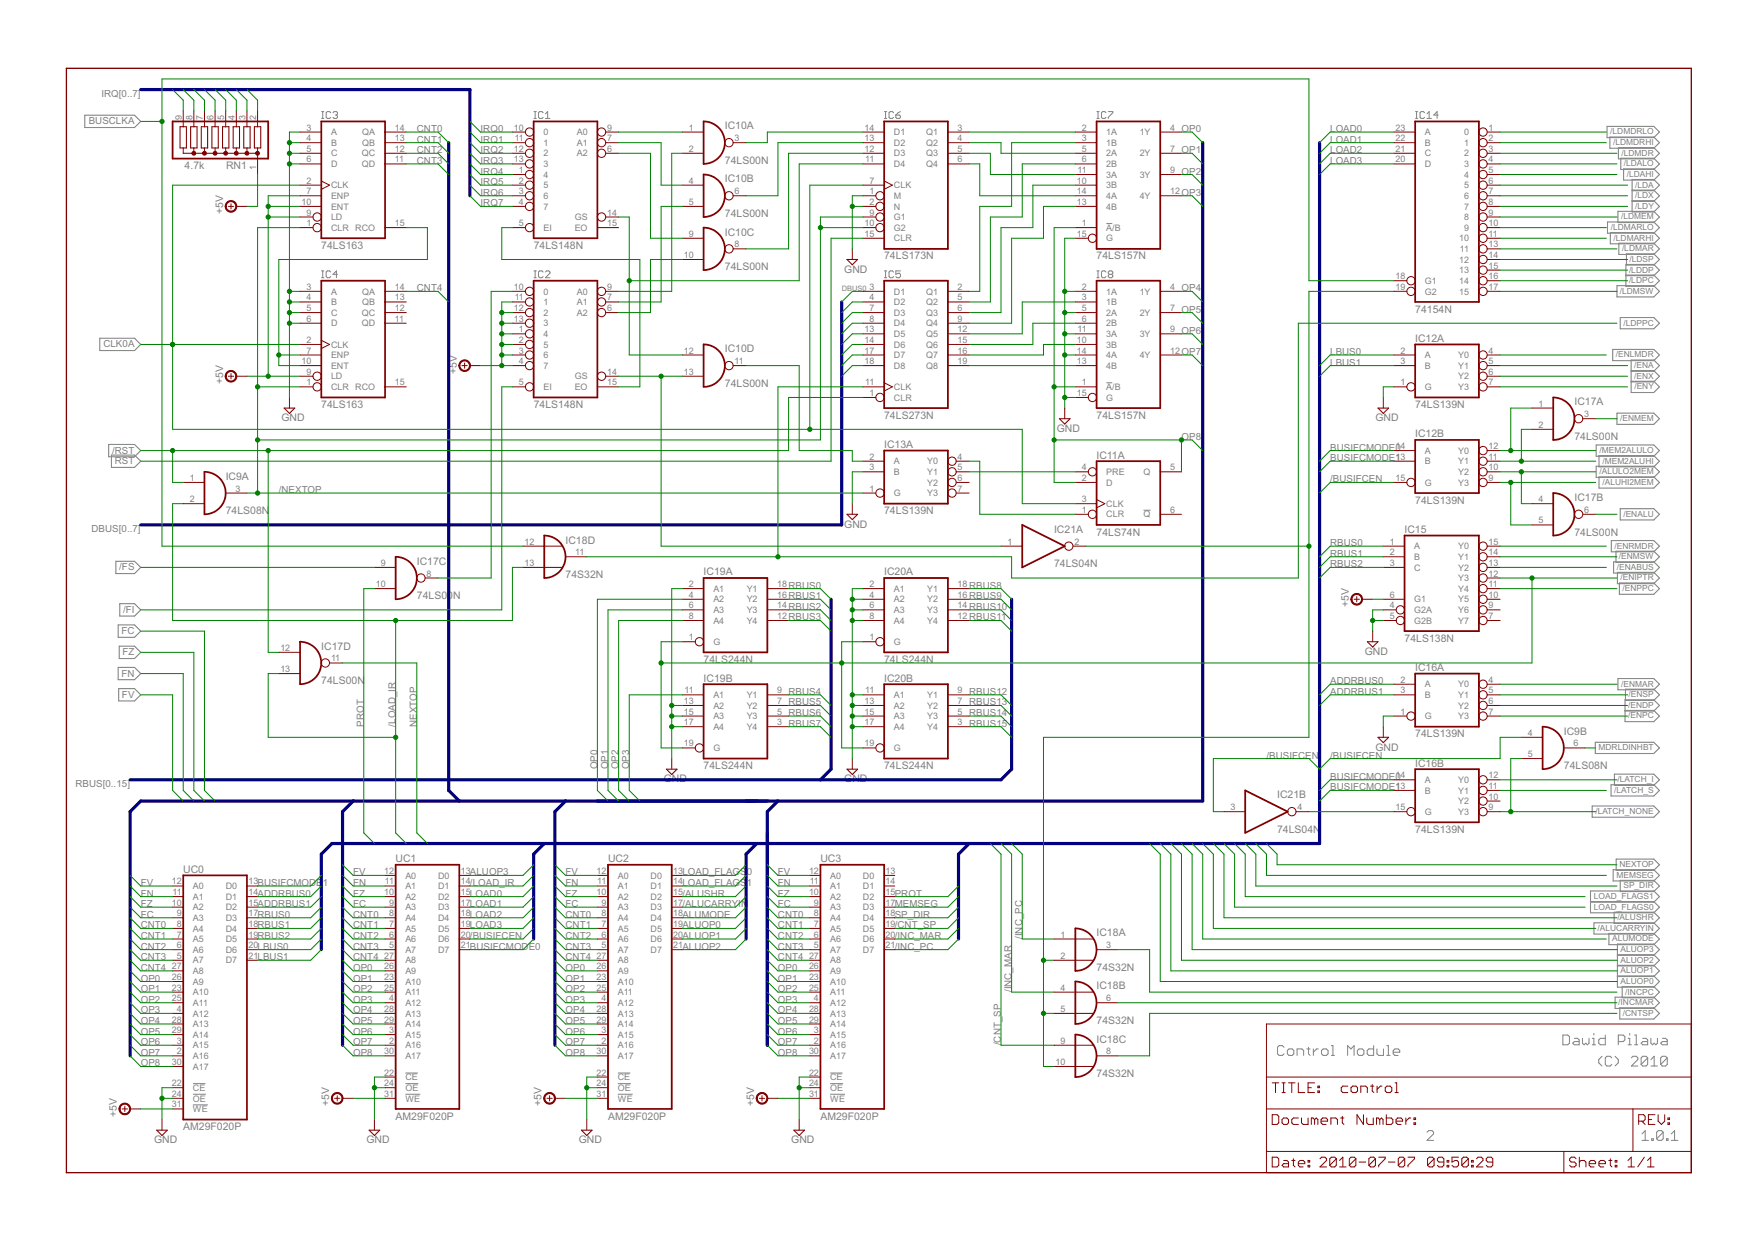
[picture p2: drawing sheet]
<svg xmlns="http://www.w3.org/2000/svg" width="420mm" height="297mm" viewBox="0 0 420 297" stroke-linecap="round" stroke-linejoin="round" font-family="sans-serif">
<defs><g id="words">
<g font-size="2.8" fill="#808080">
<text x="173.3" y="30.9">IC10A</text>
<text x="44.1" y="40.3">4.7k</text>
<text x="54.1" y="40.3">RN1</text>
<text x="173.3" y="39.2">74LS00N</text>
<text x="173.3" y="43.6">IC10B</text>
<text x="53.3" y="51.3" transform="rotate(-90 53.3 51.3)">+5V</text>
<text x="173.3" y="51.9">74LS00N</text>
<text x="76.8" y="59.5">74LS163</text>
<text x="127.6" y="59.5">74LS148N</text>
<text x="173.3" y="56.3">IC10C</text>
<text x="173.3" y="64.6">74LS00N</text>
<text x="201.9" y="65.2">GND</text>
<text x="211.4" y="62.1">74LS173N</text>
<text x="262.2" y="62.1">74LS157N</text>
<text x="338.4" y="74.8">74154N</text>
<text x="338.4" y="81.7">IC12A</text>
<text x="109.2" y="89.4" transform="rotate(-90 109.2 89.4)">+5V</text>
<text x="173.3" y="84.3">IC10D</text>
<text x="53.3" y="91.9" transform="rotate(-90 53.3 91.9)">+5V</text>
<text x="173.3" y="92.5">74LS00N</text>
<text x="67.3" y="100.8">GND</text>
<text x="76.8" y="97.6">74LS163</text>
<text x="127.6" y="97.6">74LS148N</text>
<text x="211.4" y="100.1">74LS273N</text>
<text x="262.2" y="100.1">74LS157N</text>
<text x="328.9" y="100.8">GND</text>
<text x="338.4" y="97.6">74LS139N</text>
<text x="376.5" y="97">IC17A</text>
<text x="211.4" y="107.1">IC13A</text>
<text x="252.7" y="103.3">GND</text>
<text x="338.4" y="104.6">IC12B</text>
<text x="376.5" y="105.2">74LS00N</text>
<text x="262.2" y="109.7">IC11A</text>
<text x="54" y="114.7">IC9A</text>
<text x="376.5" y="119.8">IC17B</text>
<text x="54" y="123">74LS08N</text>
<text x="211.4" y="123">74LS139N</text>
<text x="338.4" y="120.5">74LS139N</text>
<text x="135.2" y="130">IC18D</text>
<text x="201.9" y="126.2">GND</text>
<text x="252.1" y="127.4">IC21A</text>
<text x="262.2" y="128.1">74LS74N</text>
<text x="335.9" y="127.4">IC15</text>
<text x="376.5" y="128.1">74LS00N</text>
<text x="99.7" y="135.1">IC17C</text>
<text x="168.3" y="137.6">IC19A</text>
<text x="211.4" y="137.6">IC20A</text>
<text x="252.1" y="135.7">74LS04N</text>
<text x="99.7" y="143.3">74LS00N</text>
<text x="135.2" y="138.2">74S32N</text>
<text x="322.5" y="145.2" transform="rotate(-90 322.5 145.2)">+5V</text>
<text x="76.8" y="155.4">IC17D</text>
<text x="335.9" y="153.5">74LS138N</text>
<text x="168.3" y="158.6">74LS244N</text>
<text x="211.4" y="158.6">74LS244N</text>
<text x="326.3" y="156.7">GND</text>
<text x="338.4" y="160.5">IC16A</text>
<text x="76.8" y="163.6">74LS00N</text>
<text x="168.3" y="163">IC19B</text>
<text x="211.4" y="163">IC20B</text>
<text x="328.9" y="179.5">GND</text>
<text x="338.4" y="176.3">74LS139N</text>
<text x="374" y="175.7">IC9B</text>
<text x="168.3" y="184">74LS244N</text>
<text x="211.4" y="184">74LS244N</text>
<text x="338.4" y="183.3">IC16B</text>
<text x="374" y="184">74LS08N</text>
<text x="158.7" y="187.1">GND</text>
<text x="201.9" y="187.1">GND</text>
<text x="305.4" y="190.9">IC21B</text>
<text x="305.4" y="199.2">74LS04N</text>
<text x="338.4" y="199.2">74LS139N</text>
<text x="43.8" y="208.7">UC0</text>
<text x="94.6" y="206.2">UC1</text>
<text x="145.4" y="206.2">UC2</text>
<text x="196.2" y="206.2">UC3</text>
<text x="262.2" y="224">IC18A</text>
<text x="262.2" y="232.2">74S32N</text>
<text x="262.2" y="236.6">IC18B</text>
<text x="262.2" y="244.9">74S32N</text>
<text x="262.2" y="249.3">IC18C</text>
<text x="262.2" y="257.6">74S32N</text>
<text x="27.9" y="267.1" transform="rotate(-90 27.9 267.1)">+5V</text>
<text x="78.7" y="264.6" transform="rotate(-90 78.7 264.6)">+5V</text>
<text x="94.6" y="267.8">AM29F020P</text>
<text x="129.5" y="264.6" transform="rotate(-90 129.5 264.6)">+5V</text>
<text x="145.4" y="267.8">AM29F020P</text>
<text x="180.3" y="264.6" transform="rotate(-90 180.3 264.6)">+5V</text>
<text x="196.2" y="267.8">AM29F020P</text>
<text x="36.8" y="273.5">GND</text>
<text x="43.8" y="270.3">AM29F020P</text>
<text x="87.6" y="273.5">GND</text>
<text x="138.4" y="273.5">GND</text>
<text x="189.2" y="273.5">GND</text>
</g>
<g font-size="2.6" fill="#808080">
<text x="24.2" y="23.1">IRQ[0..7]</text>
<text x="21.2" y="29.7">BUSCLKA</text>
<text x="99.7" y="31.6">CNT0</text>
<text x="99.7" y="34.1">CNT1</text>
<text x="114.9" y="31.6">IRQ0</text>
<text x="114.9" y="34.1">IRQ1</text>
<text x="318.1" y="34.1">LOAD1</text>
<text x="318.1" y="31.6">LOAD0</text>
<text x="99.7" y="36.7">CNT2</text>
<text x="99.7" y="39.2">CNT3</text>
<text x="114.9" y="36.7">IRQ2</text>
<text x="114.9" y="39.2">IRQ3</text>
<text x="114.9" y="41.7">IRQ4</text>
<text x="318.1" y="39.2">LOAD3</text>
<text x="318.1" y="36.7">LOAD2</text>
<text x="114.9" y="44.3">IRQ5</text>
<text x="114.9" y="46.8">IRQ6</text>
<text x="114.9" y="49.4">IRQ7</text>
<text x="99.7" y="69.7">CNT4</text>
<text x="24.7" y="83.1">CLK0A</text>
<text x="318.1" y="87.4">LBUS1</text>
<text x="318.1" y="84.9">LBUS0</text>
<text x="282.5" y="105.2">OP8</text>
<text x="318.1" y="107.8">BUSIFCMODE104</text>
<text x="26.8" y="108.5">/RST</text>
<text x="27.5" y="111">RST</text>
<text x="318.1" y="110.3">BUSIFCMODE113</text>
<text x="66.7" y="117.9">/NEXTOP</text>
<text x="318.1" y="115.4">/BUSIFCEN</text>
<text x="21.9" y="127.2">DBUS[0..7]</text>
<text x="318.1" y="130.6">RBUS0</text>
<text x="28.5" y="136.4">/FS</text>
<text x="318.1" y="135.7">RBUS2</text>
<text x="318.1" y="133.2">RBUS1</text>
<text x="29.4" y="146.6">/FI</text>
<text x="29" y="151.6">FC</text>
<text x="29" y="161.8">FN</text>
<text x="29.3" y="156.7">FZ</text>
<text x="29.2" y="166.9">FV</text>
<text x="318.1" y="166.2">ADDRBUS1</text>
<text x="318.1" y="163.6">ADDRBUS0</text>
<text x="87" y="173.8" transform="rotate(-90 87 173.8)">PROT</text>
<text x="94.6" y="173.8" transform="rotate(-90 94.6 173.8)">/LOAD_IR</text>
<text x="99.7" y="173.8" transform="rotate(-90 99.7 173.8)">NEXTOP</text>
<text x="142.9" y="184" transform="rotate(-90 142.9 184)">OP0</text>
<text x="145.4" y="184" transform="rotate(-90 145.4 184)">OP1</text>
<text x="147.9" y="184" transform="rotate(-90 147.9 184)">OP2</text>
<text x="150.5" y="184" transform="rotate(-90 150.5 184)">OP3</text>
<text x="302.9" y="181.4">/BUSIFCEN</text>
<text x="318.1" y="181.4">/BUSIFCEN</text>
<text x="18" y="188.2">RBUS[0..15]</text>
<text x="318.1" y="189">BUSIFCMODE113</text>
<text x="318.1" y="186.5">BUSIFCMODE104</text>
<text x="84.4" y="209.3">FV</text>
<text x="135.2" y="209.3">FV</text>
<text x="178.6" y="209.3">0</text>
<text x="186" y="209.3">FV</text>
<text x="33.7" y="214.4">FN</text>
<text x="33.7" y="211.9">FV</text>
<text x="77.2" y="211.9">1</text>
<text x="84.4" y="214.4">FZ</text>
<text x="84.4" y="211.9">FN</text>
<text x="135.2" y="214.4">FZ</text>
<text x="135.2" y="211.9">FN</text>
<text x="178.6" y="211.9">1</text>
<text x="186" y="214.4">FZ</text>
<text x="186" y="211.9">FN</text>
<text x="33.7" y="219.5">FC</text>
<text x="33.7" y="217">FZ</text>
<text x="84.4" y="219.5">CNT0</text>
<text x="84.4" y="217">FC</text>
<text x="135.2" y="219.5">CNT0</text>
<text x="135.2" y="217">FC</text>
<text x="186" y="219.5">CNT0</text>
<text x="186" y="217">FC</text>
<text x="33.7" y="222">CNT0</text>
<text x="33.7" y="224.6">CNT1</text>
<text x="33.7" y="227.1">CNT2</text>
<text x="84.4" y="222">CNT1</text>
<text x="84.4" y="224.6">CNT2</text>
<text x="84.4" y="227.1">CNT3</text>
<text x="135.2" y="222">CNT1</text>
<text x="135.2" y="224.6">CNT2</text>
<text x="135.2" y="227.1">CNT3</text>
<text x="186" y="222">CNT1</text>
<text x="186" y="224.6">CNT2</text>
<text x="186" y="227.1">CNT3</text>
<text x="244.4" y="224.6" transform="rotate(-90 244.4 224.6)">/INC_PC</text>
<text x="33.7" y="229.7">CNT3</text>
<text x="33.7" y="232.2">CNT4</text>
<text x="84.4" y="229.7">CNT4</text>
<text x="84.4" y="232.2">OP0</text>
<text x="135.2" y="229.7">CNT4</text>
<text x="135.2" y="232.2">OP0</text>
<text x="186" y="229.7">CNT4</text>
<text x="186" y="232.2">OP0</text>
<text x="33.7" y="234.7">OP0</text>
<text x="33.7" y="237.3">OP1</text>
<text x="33.7" y="239.8">OP2</text>
<text x="84.4" y="234.7">OP1</text>
<text x="84.4" y="237.3">OP2</text>
<text x="84.4" y="239.8">OP3</text>
<text x="135.2" y="234.7">OP1</text>
<text x="135.2" y="237.3">OP2</text>
<text x="135.2" y="239.8">OP3</text>
<text x="186" y="234.7">OP1</text>
<text x="186" y="237.3">OP2</text>
<text x="186" y="239.8">OP3</text>
<text x="241.9" y="237.3" transform="rotate(-90 241.9 237.3)">/INC_MAR</text>
<text x="33.7" y="242.4">OP3</text>
<text x="33.7" y="244.9">OP4</text>
<text x="84.4" y="242.4">OP4</text>
<text x="84.4" y="244.9">OP5</text>
<text x="135.2" y="242.4">OP4</text>
<text x="135.2" y="244.9">OP5</text>
<text x="186" y="242.4">OP4</text>
<text x="186" y="244.9">OP5</text>
<text x="33.7" y="247.4">OP5</text>
<text x="33.7" y="250">OP6</text>
<text x="84.4" y="247.4">OP6</text>
<text x="84.4" y="250">OP7</text>
<text x="135.2" y="247.4">OP6</text>
<text x="135.2" y="250">OP7</text>
<text x="186" y="247.4">OP6</text>
<text x="186" y="250">OP7</text>
<text x="239.4" y="250" transform="rotate(-90 239.4 250)">/CNT_SP</text>
<text x="33.7" y="252.5">OP7</text>
<text x="33.7" y="255.1">OP8</text>
<text x="84.4" y="252.5">OP8</text>
<text x="135.2" y="252.5">OP8</text>
<text x="186" y="252.5">OP8</text>
</g>
<g font-size="2.4" fill="#808080">
<text x="43.5" y="28.7" transform="rotate(-90 43.5 28.7)">9</text>
<text x="46" y="28.7" transform="rotate(-90 46 28.7)">8</text>
<text x="48.5" y="28.7" transform="rotate(-90 48.5 28.7)">7</text>
<text x="51.1" y="28.7" transform="rotate(-90 51.1 28.7)">6</text>
<text x="53.6" y="28.7" transform="rotate(-90 53.6 28.7)">5</text>
<text x="56.2" y="28.7" transform="rotate(-90 56.2 28.7)">4</text>
<text x="58.7" y="28.7" transform="rotate(-90 58.7 28.7)">3</text>
<text x="61.2" y="28.7" transform="rotate(-90 61.2 28.7)">2</text>
<text x="73.3" y="31.2">3</text>
<text x="73.3" y="33.8">4</text>
<text x="79.2" y="32.3">A</text>
<text x="79.2" y="34.9">B</text>
<text x="86.6" y="34.9">QB</text>
<text x="86.6" y="32.3">QA</text>
<text x="94.4" y="33.8">13</text>
<text x="94.4" y="31.2">14</text>
<text x="122.9" y="31.2">10</text>
<text x="123.1" y="33.8">11</text>
<text x="130" y="32.3">0</text>
<text x="130" y="34.9">1</text>
<text x="137.9" y="34.9">A1</text>
<text x="137.9" y="32.3">A0</text>
<text x="145.2" y="33.8">7</text>
<text x="145.2" y="31.2">9</text>
<text x="164.7" y="31.2">1</text>
<text x="175.7" y="33.8">3</text>
<text x="206.7" y="33.8">13</text>
<text x="206.7" y="31.2">14</text>
<text x="213.8" y="34.9">D2</text>
<text x="213.8" y="32.3">D1</text>
<text x="221.5" y="32.3">Q1</text>
<text x="221.5" y="34.9">Q2</text>
<text x="229" y="31.2">3</text>
<text x="229" y="33.8">4</text>
<text x="258.7" y="31.2">2</text>
<text x="258.7" y="33.8">3</text>
<text x="264.6" y="32.3">1A</text>
<text x="264.6" y="34.9">1B</text>
<text x="272.5" y="32.3">1Y</text>
<text x="279.8" y="31.2">4 OP0</text>
<text x="333.7" y="33.8">22</text>
<text x="333.7" y="31.2">23</text>
<text x="340.7" y="34.9">B</text>
<text x="340.7" y="32.3">A</text>
<text x="350.1" y="32.3">0</text>
<text x="350.1" y="34.9">1</text>
<text x="356" y="31.2">1</text>
<text x="356" y="33.8">2</text>
<text x="61.2" y="40.7" transform="rotate(-90 61.2 40.7)">1</text>
<text x="73.3" y="36.3">5</text>
<text x="73.3" y="38.8">6</text>
<text x="79.2" y="37.4">C</text>
<text x="79.2" y="40">D</text>
<text x="86.5" y="40">QD</text>
<text x="86.5" y="37.4">QC</text>
<text x="94.4" y="38.8">11</text>
<text x="94.4" y="36.3">12</text>
<text x="122.9" y="36.3">12</text>
<text x="122.9" y="38.8">13</text>
<text x="124.1" y="41.4">1</text>
<text x="130" y="37.4">2</text>
<text x="130" y="40">3</text>
<text x="137.9" y="37.4">A2</text>
<text x="145.2" y="36.3">6</text>
<text x="164.7" y="36.3">2</text>
<text x="206.7" y="36.3">12</text>
<text x="206.9" y="38.8">11</text>
<text x="213.8" y="40">D4</text>
<text x="213.8" y="37.4">D3</text>
<text x="221.5" y="37.4">Q3</text>
<text x="221.5" y="40">Q4</text>
<text x="229" y="36.3">5</text>
<text x="229" y="38.8">6</text>
<text x="257.7" y="41.4">11</text>
<text x="258.7" y="36.3">5</text>
<text x="258.7" y="38.8">6</text>
<text x="264.6" y="37.4">2A</text>
<text x="264.6" y="40">2B</text>
<text x="272.5" y="37.4">2Y</text>
<text x="279.8" y="36.3">7 OP1</text>
<text x="279.8" y="41.4">9 OP2</text>
<text x="333.7" y="38.8">20</text>
<text x="333.7" y="36.3">21</text>
<text x="340.7" y="40">D</text>
<text x="340.7" y="37.4">C</text>
<text x="350.1" y="37.4">2</text>
<text x="350.1" y="40">3</text>
<text x="356" y="36.3">3</text>
<text x="356" y="38.8">4</text>
<text x="356" y="41.4">5</text>
<text x="73.3" y="43.9">2</text>
<text x="73.3" y="46.5">7</text>
<text x="79.2" y="45">CLK</text>
<text x="79.2" y="47.6">ENP</text>
<text x="124.1" y="43.9">2</text>
<text x="124.1" y="46.5">3</text>
<text x="130" y="42.5">4</text>
<text x="130" y="45">5</text>
<text x="130" y="47.6">6</text>
<text x="164.7" y="43.9">4</text>
<text x="175.7" y="46.5">6</text>
<text x="207.9" y="46.5">1</text>
<text x="207.9" y="43.9">7</text>
<text x="213.8" y="47.6">M</text>
<text x="213.8" y="45">CLK</text>
<text x="257.5" y="43.9">10</text>
<text x="257.5" y="46.5">14</text>
<text x="264.6" y="45">3B</text>
<text x="264.6" y="42.5">3A</text>
<text x="264.6" y="47.6">4A</text>
<text x="272.5" y="42.5">3Y</text>
<text x="272.5" y="47.6">4Y</text>
<text x="279.8" y="46.5">12OP3</text>
<text x="350.1" y="42.5">4</text>
<text x="350.1" y="45">5</text>
<text x="350.1" y="47.6">6</text>
<text x="356" y="43.9">6</text>
<text x="356" y="46.5">7</text>
<text x="72.1" y="49">10</text>
<text x="73.3" y="51.5">9</text>
<text x="79.2" y="52.7">LD</text>
<text x="79.2" y="50.1">ENT</text>
<text x="124.1" y="49">4</text>
<text x="130" y="50.1">7</text>
<text x="137.4" y="52.7">GS</text>
<text x="145.2" y="51.5">14</text>
<text x="164.7" y="49">5</text>
<text x="207.9" y="49">2</text>
<text x="207.9" y="51.5">9</text>
<text x="213.8" y="50.1">N</text>
<text x="213.8" y="52.7">G1</text>
<text x="257.5" y="49">13</text>
<text x="264.6" y="50.1">4B</text>
<text x="350.1" y="50.1">7</text>
<text x="350.1" y="52.7">8</text>
<text x="356" y="49">8</text>
<text x="356" y="51.5">9</text>
<text x="73.3" y="54.1">1</text>
<text x="79.2" y="55.2">CLR RCO</text>
<text x="94.4" y="54.1">15</text>
<text x="124.1" y="54.1">5</text>
<text x="130" y="55.2">EI</text>
<text x="137.4" y="55.2">EO</text>
<text x="145.2" y="54.1">15</text>
<text x="164.7" y="56.6">9</text>
<text x="175.7" y="59.2">8</text>
<text x="206.7" y="54.1">10</text>
<text x="206.7" y="56.6">15</text>
<text x="213.8" y="55.2">G2</text>
<text x="213.8" y="57.7">CLR</text>
<text x="257.5" y="56.6">15</text>
<text x="258.7" y="54.1">1</text>
<text x="264.6" y="55.2">A/B</text>
<text x="264.6" y="57.7">G</text>
<text x="348.9" y="57.7">10</text>
<text x="350.1" y="55.2">9</text>
<text x="356" y="54.1">10</text>
<text x="356" y="56.6">11</text>
<text x="356" y="59.2">13</text>
<text x="163.5" y="61.7">10</text>
<text x="348.9" y="62.8">12</text>
<text x="348.9" y="65.4">13</text>
<text x="349.1" y="60.3">11</text>
<text x="356" y="61.7">14</text>
<text x="356" y="64.2">15</text>
<text x="73.3" y="69.3">3</text>
<text x="73.3" y="71.9">4</text>
<text x="79.2" y="70.4">A</text>
<text x="86.6" y="70.4">QA</text>
<text x="94.4" y="71.9">13</text>
<text x="94.4" y="69.3">14</text>
<text x="122.9" y="69.3">10</text>
<text x="123.1" y="71.9">11</text>
<text x="130" y="70.4">0</text>
<text x="137.9" y="70.4">A0</text>
<text x="145.2" y="71.9">7</text>
<text x="145.2" y="69.3">9</text>
<text x="207.9" y="69.3">3</text>
<text x="207.9" y="71.9">4</text>
<text x="213.8" y="70.4">D1</text>
<text x="221.5" y="70.4">Q1</text>
<text x="229" y="69.3">2</text>
<text x="229" y="71.9">5</text>
<text x="258.7" y="69.3">2</text>
<text x="258.7" y="71.9">3</text>
<text x="264.6" y="70.4">1A</text>
<text x="272.5" y="70.4">1Y</text>
<text x="279.8" y="69.3">4 OP4</text>
<text x="333.7" y="66.8">18</text>
<text x="333.7" y="69.3">19</text>
<text x="340.7" y="67.9">G1</text>
<text x="340.7" y="70.4">G2</text>
<text x="348.9" y="67.9">14</text>
<text x="348.9" y="70.4">15</text>
<text x="356" y="66.8">16</text>
<text x="356" y="69.3">17</text>
<text x="73.3" y="74.4">5</text>
<text x="73.3" y="76.9">6</text>
<text x="79.2" y="73">B</text>
<text x="79.2" y="75.5">C</text>
<text x="86.5" y="75.5">QC</text>
<text x="86.6" y="73">QB</text>
<text x="94.4" y="76.9">11</text>
<text x="94.4" y="74.4">12</text>
<text x="122.9" y="74.4">12</text>
<text x="122.9" y="76.9">13</text>
<text x="130" y="73">1</text>
<text x="130" y="75.5">2</text>
<text x="137.9" y="75.5">A2</text>
<text x="137.9" y="73">A1</text>
<text x="145.2" y="74.4">6</text>
<text x="207.9" y="74.4">7</text>
<text x="207.9" y="76.9">8</text>
<text x="213.8" y="73">D2</text>
<text x="213.8" y="75.5">D3</text>
<text x="221.5" y="73">Q2</text>
<text x="221.5" y="75.5">Q3</text>
<text x="229" y="74.4">6</text>
<text x="229" y="76.9">9</text>
<text x="258.7" y="74.4">5</text>
<text x="258.7" y="76.9">6</text>
<text x="264.6" y="73">1B</text>
<text x="264.6" y="75.5">2A</text>
<text x="272.5" y="75.5">2Y</text>
<text x="279.8" y="74.4">7 OP5</text>
<text x="73.3" y="82">2</text>
<text x="79.2" y="83.1">CLK</text>
<text x="79.2" y="78.1">D</text>
<text x="86.5" y="78.1">QD</text>
<text x="124.1" y="79.5">1</text>
<text x="124.1" y="82">2</text>
<text x="130" y="80.6">4</text>
<text x="130" y="83.1">5</text>
<text x="130" y="78.1">3</text>
<text x="206.7" y="79.5">13</text>
<text x="206.7" y="82">14</text>
<text x="213.8" y="78.1">D4</text>
<text x="213.8" y="80.6">D5</text>
<text x="213.8" y="83.1">D6</text>
<text x="221.5" y="78.1">Q4</text>
<text x="221.5" y="80.6">Q5</text>
<text x="221.5" y="83.1">Q6</text>
<text x="229" y="79.5">12</text>
<text x="229" y="82">15</text>
<text x="257.5" y="82">10</text>
<text x="257.7" y="79.5">11</text>
<text x="264.6" y="78.1">2B</text>
<text x="264.6" y="83.1">3B</text>
<text x="264.6" y="80.6">3A</text>
<text x="272.5" y="80.6">3Y</text>
<text x="279.8" y="79.5">9 OP6</text>
<text x="72.1" y="87.1">10</text>
<text x="73.3" y="84.6">7</text>
<text x="73.3" y="89.6">9</text>
<text x="79.2" y="85.7">ENP</text>
<text x="79.2" y="88.2">ENT</text>
<text x="124.1" y="84.6">3</text>
<text x="124.1" y="87.1">4</text>
<text x="130" y="85.7">6</text>
<text x="130" y="88.2">7</text>
<text x="145.2" y="89.6">14</text>
<text x="163.5" y="84.6">12</text>
<text x="163.5" y="89.6">13</text>
<text x="175.7" y="87.1">11</text>
<text x="206.7" y="84.6">17</text>
<text x="206.7" y="87.1">18</text>
<text x="213.8" y="85.7">D7</text>
<text x="213.8" y="88.2">D8</text>
<text x="221.5" y="85.7">Q7</text>
<text x="221.5" y="88.2">Q8</text>
<text x="229" y="84.6">16</text>
<text x="229" y="87.1">19</text>
<text x="257.5" y="87.1">13</text>
<text x="257.5" y="84.6">14</text>
<text x="264.6" y="88.2">4B</text>
<text x="264.6" y="85.7">4A</text>
<text x="272.5" y="85.7">4Y</text>
<text x="279.8" y="84.6">12OP7</text>
<text x="334.9" y="84.6">2</text>
<text x="334.9" y="87.1">3</text>
<text x="340.7" y="85.7">A</text>
<text x="340.7" y="88.2">B</text>
<text x="348.7" y="85.7">Y0</text>
<text x="348.7" y="88.2">Y1</text>
<text x="356" y="84.6">4</text>
<text x="356" y="87.1">5</text>
<text x="356" y="89.6">6</text>
<text x="73.3" y="92.2">1</text>
<text x="79.2" y="93.3">CLR RCO</text>
<text x="79.2" y="90.8">LD</text>
<text x="94.4" y="92.2">15</text>
<text x="124.1" y="92.2">5</text>
<text x="130" y="93.3">EI</text>
<text x="137.4" y="90.8">GS</text>
<text x="137.4" y="93.3">EO</text>
<text x="145.2" y="92.2">15</text>
<text x="206.9" y="92.2">11</text>
<text x="207.9" y="94.7">1</text>
<text x="213.8" y="95.8">CLR</text>
<text x="213.8" y="93.3">CLK</text>
<text x="257.5" y="94.7">15</text>
<text x="258.7" y="92.2">1</text>
<text x="264.6" y="93.3">A/B</text>
<text x="264.6" y="95.8">G</text>
<text x="334.9" y="92.2">1</text>
<text x="340.7" y="93.3">G</text>
<text x="348.7" y="90.8">Y2</text>
<text x="348.7" y="93.3">Y3</text>
<text x="356" y="92.2">7</text>
<text x="367.9" y="97.3">1</text>
<text x="378.8" y="99.8">3</text>
<text x="356" y="107.4">12</text>
<text x="367.9" y="102.3">2</text>
<text x="207.9" y="110">2</text>
<text x="207.9" y="112.5">3</text>
<text x="213.8" y="111.1">A</text>
<text x="213.8" y="113.6">B</text>
<text x="221.7" y="111.1">Y0</text>
<text x="221.7" y="113.6">Y1</text>
<text x="229" y="110">4</text>
<text x="229" y="112.5">5</text>
<text x="258.7" y="112.5">4</text>
<text x="264.6" y="113.6">PRE</text>
<text x="273.5" y="113.6">Q</text>
<text x="279.8" y="112.5">5</text>
<text x="340.7" y="108.5">A</text>
<text x="340.7" y="111.1">B</text>
<text x="348.7" y="108.5">Y0</text>
<text x="348.7" y="111.1">Y1</text>
<text x="348.7" y="113.6">Y2</text>
<text x="356" y="110">11</text>
<text x="356" y="112.5">10</text>
<text x="45.4" y="115">1</text>
<text x="56.3" y="117.6">3</text>
<text x="207.9" y="117.6">1</text>
<text x="213.8" y="118.7">G</text>
<text x="221.7" y="116.1">Y2</text>
<text x="221.7" y="118.7">Y3</text>
<text x="229" y="115">6</text>
<text x="229" y="117.6">7</text>
<text x="258.7" y="115">2</text>
<text x="264.6" y="116.1">D</text>
<text x="333.7" y="115">15</text>
<text x="340.7" y="116.1">G</text>
<text x="348.7" y="116.1">Y3</text>
<text x="356" y="115">9</text>
<text x="45.4" y="120.1">2</text>
<text x="258.7" y="122.6">1</text>
<text x="258.7" y="120.1">3</text>
<text x="264.6" y="123.8">CLR</text>
<text x="264.6" y="121.2">CLK</text>
<text x="273.5" y="123.8">Q</text>
<text x="279.8" y="122.6">6</text>
<text x="367.9" y="120.1">4</text>
<text x="367.9" y="125.2">5</text>
<text x="378.8" y="122.6">6</text>
<text x="125.5" y="130.3">12</text>
<text x="240.9" y="130.3">1</text>
<text x="256.9" y="130.3">2</text>
<text x="332.4" y="130.3">1</text>
<text x="338.2" y="131.4">A</text>
<text x="348.7" y="131.4">Y0</text>
<text x="356" y="130.3">15</text>
<text x="91.1" y="135.3">9</text>
<text x="102" y="137.9">8</text>
<text x="125.5" y="135.3">13</text>
<text x="137.6" y="132.8">11</text>
<text x="332.4" y="132.8">2</text>
<text x="332.4" y="135.3">3</text>
<text x="338.2" y="133.9">B</text>
<text x="338.2" y="136.5">C</text>
<text x="348.7" y="136.5">Y2</text>
<text x="348.7" y="133.9">Y1</text>
<text x="356" y="137.9">12</text>
<text x="356" y="135.3">13</text>
<text x="356" y="132.8">14</text>
<text x="89.9" y="140.4">10</text>
<text x="164.7" y="140.4">2</text>
<text x="164.7" y="143">4</text>
<text x="170.6" y="141.5">A1</text>
<text x="178.6" y="141.5">Y1</text>
<text x="185.8" y="143">16RBUS1</text>
<text x="185.8" y="140.4">18RBUS0</text>
<text x="207.9" y="140.4">2</text>
<text x="207.9" y="143">4</text>
<text x="213.8" y="141.5">A1</text>
<text x="221.7" y="141.5">Y1</text>
<text x="229" y="143">16RBUS9</text>
<text x="229" y="140.4">18RBUS8</text>
<text x="332.4" y="143">6</text>
<text x="348.7" y="141.5">Y4</text>
<text x="348.7" y="139">Y3</text>
<text x="356" y="143">10</text>
<text x="356" y="140.4">11</text>
<text x="164.7" y="145.5">6</text>
<text x="164.7" y="148">8</text>
<text x="170.6" y="144.1">A2</text>
<text x="170.6" y="146.6">A3</text>
<text x="170.6" y="149.2">A4</text>
<text x="178.6" y="149.2">Y4</text>
<text x="178.6" y="146.6">Y3</text>
<text x="178.6" y="144.1">Y2</text>
<text x="185.8" y="148">12RBUS3</text>
<text x="185.8" y="145.5">14RBUS2</text>
<text x="207.9" y="145.5">6</text>
<text x="207.9" y="148">8</text>
<text x="213.8" y="144.1">A2</text>
<text x="213.8" y="146.6">A3</text>
<text x="213.8" y="149.2">A4</text>
<text x="221.7" y="149.2">Y4</text>
<text x="221.7" y="146.6">Y3</text>
<text x="221.7" y="144.1">Y2</text>
<text x="229" y="148">12RBUS11</text>
<text x="229" y="145.5">14RBUS10</text>
<text x="332.4" y="145.5">4</text>
<text x="332.4" y="148">5</text>
<text x="338.2" y="146.6">G2A</text>
<text x="338.2" y="149.2">G2B</text>
<text x="338.2" y="144.1">G1</text>
<text x="348.7" y="149.2">Y7</text>
<text x="348.7" y="146.6">Y6</text>
<text x="348.7" y="144.1">Y5</text>
<text x="356" y="148">7</text>
<text x="356" y="145.5">9</text>
<text x="67" y="155.7">12</text>
<text x="164.7" y="153.1">1</text>
<text x="170.6" y="154.2">G</text>
<text x="207.9" y="153.1">1</text>
<text x="213.8" y="154.2">G</text>
<text x="67" y="160.7">13</text>
<text x="79.2" y="158.2">11</text>
<text x="163.7" y="165.8">11</text>
<text x="170.6" y="166.9">A1</text>
<text x="178.6" y="166.9">Y1</text>
<text x="185.8" y="165.8">9 RBUS4</text>
<text x="206.9" y="165.8">11</text>
<text x="213.8" y="166.9">A1</text>
<text x="221.7" y="166.9">Y1</text>
<text x="229" y="165.8">9 RBUS12</text>
<text x="334.9" y="163.3">2</text>
<text x="334.9" y="165.8">3</text>
<text x="340.7" y="164.4">A</text>
<text x="340.7" y="166.9">B</text>
<text x="348.7" y="164.4">Y0</text>
<text x="348.7" y="166.9">Y1</text>
<text x="356" y="163.3">4</text>
<text x="356" y="165.8">5</text>
<text x="163.5" y="168.4">13</text>
<text x="163.5" y="170.9">15</text>
<text x="163.5" y="173.4">17</text>
<text x="170.6" y="169.5">A2</text>
<text x="170.6" y="172">A3</text>
<text x="178.6" y="172">Y3</text>
<text x="178.6" y="169.5">Y2</text>
<text x="185.8" y="173.4">3 RBUS7</text>
<text x="185.8" y="170.9">5 RBUS6</text>
<text x="185.8" y="168.4">7 RBUS5</text>
<text x="206.7" y="168.4">13</text>
<text x="206.7" y="170.9">15</text>
<text x="206.7" y="173.4">17</text>
<text x="213.8" y="169.5">A2</text>
<text x="213.8" y="172">A3</text>
<text x="221.7" y="172">Y3</text>
<text x="221.7" y="169.5">Y2</text>
<text x="229" y="173.4">3 RBUS15</text>
<text x="229" y="170.9">5 RBUS14</text>
<text x="229" y="168.4">7 RBUS13</text>
<text x="334.9" y="170.9">1</text>
<text x="340.7" y="172">G</text>
<text x="348.7" y="169.5">Y2</text>
<text x="348.7" y="172">Y3</text>
<text x="356" y="168.4">6</text>
<text x="356" y="170.9">7</text>
<text x="163.5" y="178.5">19</text>
<text x="170.6" y="179.6">G</text>
<text x="170.6" y="174.6">A4</text>
<text x="178.6" y="174.6">Y4</text>
<text x="206.7" y="178.5">19</text>
<text x="213.8" y="179.6">G</text>
<text x="213.8" y="174.6">A4</text>
<text x="221.7" y="174.6">Y4</text>
<text x="365.4" y="176">4</text>
<text x="376.3" y="178.5">6</text>
<text x="365.4" y="181.1">5</text>
<text x="340.7" y="187.3">A</text>
<text x="340.7" y="189.8">B</text>
<text x="348.7" y="187.3">Y0</text>
<text x="348.7" y="189.8">Y1</text>
<text x="356" y="186.1">12</text>
<text x="356" y="188.7">11</text>
<text x="356" y="191.2">10</text>
<text x="294.3" y="193.8">3</text>
<text x="310.3" y="193.8">4</text>
<text x="333.7" y="193.8">15</text>
<text x="340.7" y="194.9">G</text>
<text x="348.7" y="192.3">Y2</text>
<text x="348.7" y="194.9">Y3</text>
<text x="356" y="193.8">9</text>
<text x="91.9" y="209">12</text>
<text x="110.2" y="209">13ALUOP3</text>
<text x="142.7" y="209">12</text>
<text x="161" y="209">13LOAD_FLAGS</text>
<text x="193.5" y="209">12</text>
<text x="211.8" y="209">13</text>
<text x="41.1" y="211.5">12</text>
<text x="41.3" y="214.1">11</text>
<text x="46.1" y="215.2">A1</text>
<text x="46.1" y="212.7">A0</text>
<text x="54" y="212.7">D0</text>
<text x="54" y="215.2">D1</text>
<text x="59.4" y="211.5">13BUSIFCMODE</text>
<text x="59.4" y="214.1">14ADDRBUS0</text>
<text x="91.9" y="214.1">10</text>
<text x="92" y="211.5">11</text>
<text x="96.9" y="215.2">A2</text>
<text x="96.9" y="212.7">A1</text>
<text x="96.9" y="210.1">A0</text>
<text x="104.8" y="210.1">D0</text>
<text x="104.8" y="212.7">D1</text>
<text x="104.8" y="215.2">D2</text>
<text x="110.2" y="211.5">14/LOAD_IR</text>
<text x="110.2" y="214.1">15LOAD0</text>
<text x="142.7" y="214.1">10</text>
<text x="142.8" y="211.5">11</text>
<text x="147.7" y="215.2">A2</text>
<text x="147.7" y="212.7">A1</text>
<text x="147.7" y="210.1">A0</text>
<text x="155.6" y="210.1">D0</text>
<text x="155.6" y="212.7">D1</text>
<text x="155.6" y="215.2">D2</text>
<text x="161" y="211.5">14LOAD_FLAGS</text>
<text x="161" y="214.1">15/ALUSHR</text>
<text x="193.5" y="214.1">10</text>
<text x="193.6" y="211.5">11</text>
<text x="198.5" y="215.2">A2</text>
<text x="198.5" y="212.7">A1</text>
<text x="198.5" y="210.1">A0</text>
<text x="206.4" y="210.1">D0</text>
<text x="206.4" y="212.7">D1</text>
<text x="206.4" y="215.2">D2</text>
<text x="211.8" y="211.5">14</text>
<text x="211.8" y="214.1">15PROT</text>
<text x="41.1" y="216.6">10</text>
<text x="42.3" y="221.7">8</text>
<text x="42.3" y="219.2">9</text>
<text x="46.1" y="220.3">A3</text>
<text x="46.1" y="217.7">A2</text>
<text x="54" y="217.7">D2</text>
<text x="54" y="220.3">D3</text>
<text x="59.4" y="216.6">15ADDRBUS1</text>
<text x="59.4" y="219.2">17RBUS0</text>
<text x="59.4" y="221.7">18RBUS1</text>
<text x="93.1" y="221.7">7</text>
<text x="93.1" y="219.2">8</text>
<text x="93.1" y="216.6">9</text>
<text x="96.9" y="220.3">A4</text>
<text x="96.9" y="217.7">A3</text>
<text x="104.8" y="217.7">D3</text>
<text x="104.8" y="220.3">D4</text>
<text x="110.2" y="216.6">17LOAD1</text>
<text x="110.2" y="219.2">18LOAD2</text>
<text x="110.2" y="221.7">19LOAD3</text>
<text x="143.9" y="221.7">7</text>
<text x="143.9" y="219.2">8</text>
<text x="143.9" y="216.6">9</text>
<text x="147.7" y="220.3">A4</text>
<text x="147.7" y="217.7">A3</text>
<text x="155.6" y="217.7">D3</text>
<text x="155.6" y="220.3">D4</text>
<text x="161" y="216.6">17/ALUCARRYIN</text>
<text x="161" y="219.2">18ALUMODE</text>
<text x="161" y="221.7">19ALUOP0</text>
<text x="194.7" y="221.7">7</text>
<text x="194.7" y="219.2">8</text>
<text x="194.7" y="216.6">9</text>
<text x="198.5" y="220.3">A4</text>
<text x="198.5" y="217.7">A3</text>
<text x="206.4" y="217.7">D3</text>
<text x="206.4" y="220.3">D4</text>
<text x="211.8" y="216.6">17MEMSEG</text>
<text x="211.8" y="219.2">18SP_DIR</text>
<text x="211.8" y="221.7">19/CNT_SP</text>
<text x="42.3" y="226.8">6</text>
<text x="42.3" y="224.2">7</text>
<text x="46.1" y="227.9">A6</text>
<text x="46.1" y="225.3">A5</text>
<text x="46.1" y="222.8">A4</text>
<text x="54" y="222.8">D4</text>
<text x="54" y="225.3">D5</text>
<text x="54" y="227.9">D6</text>
<text x="59.4" y="224.2">19RBUS2</text>
<text x="59.4" y="226.8">20LBUS0</text>
<text x="93.1" y="226.8">5</text>
<text x="93.1" y="224.2">6</text>
<text x="96.9" y="227.9">A7</text>
<text x="96.9" y="225.3">A6</text>
<text x="96.9" y="222.8">A5</text>
<text x="104.8" y="222.8">D5</text>
<text x="104.8" y="225.3">D6</text>
<text x="104.8" y="227.9">D7</text>
<text x="110.2" y="224.2">20/BUSIFCEN</text>
<text x="110.2" y="226.8">21BUSIFCMODE0</text>
<text x="143.9" y="226.8">5</text>
<text x="143.9" y="224.2">6</text>
<text x="147.7" y="227.9">A7</text>
<text x="147.7" y="225.3">A6</text>
<text x="147.7" y="222.8">A5</text>
<text x="155.6" y="222.8">D5</text>
<text x="155.6" y="225.3">D6</text>
<text x="155.6" y="227.9">D7</text>
<text x="161" y="224.2">20ALUOP1</text>
<text x="161" y="226.8">21ALUOP2</text>
<text x="194.7" y="226.8">5</text>
<text x="194.7" y="224.2">6</text>
<text x="198.5" y="227.9">A7</text>
<text x="198.5" y="225.3">A6</text>
<text x="198.5" y="222.8">A5</text>
<text x="206.4" y="222.8">D5</text>
<text x="206.4" y="225.3">D6</text>
<text x="206.4" y="227.9">D7</text>
<text x="211.8" y="224.2">20/INC_MAR</text>
<text x="211.8" y="226.8">21/INC_PC</text>
<text x="253.6" y="224.2">1</text>
<text x="264.6" y="226.8">3</text>
<text x="41.1" y="231.8">27</text>
<text x="42.3" y="229.3">5</text>
<text x="46.1" y="230.4">A7</text>
<text x="46.1" y="233">A8</text>
<text x="54" y="230.4">D7</text>
<text x="59.4" y="229.3">21LBUS1</text>
<text x="91.9" y="231.8">26</text>
<text x="91.9" y="229.3">27</text>
<text x="96.9" y="233">A9</text>
<text x="96.9" y="230.4">A8</text>
<text x="142.7" y="231.8">26</text>
<text x="142.7" y="229.3">27</text>
<text x="147.7" y="233">A9</text>
<text x="147.7" y="230.4">A8</text>
<text x="193.5" y="231.8">26</text>
<text x="193.5" y="229.3">27</text>
<text x="198.5" y="233">A9</text>
<text x="198.5" y="230.4">A8</text>
<text x="253.6" y="229.3">2</text>
<text x="41.1" y="236.9">23</text>
<text x="41.1" y="239.5">25</text>
<text x="41.1" y="234.4">26</text>
<text x="46.1" y="238">A10</text>
<text x="46.1" y="235.5">A9</text>
<text x="91.9" y="234.4">23</text>
<text x="91.9" y="236.9">25</text>
<text x="93.1" y="239.5">4</text>
<text x="96.9" y="235.5">A10</text>
<text x="96.9" y="238">A11</text>
<text x="142.7" y="234.4">23</text>
<text x="142.7" y="236.9">25</text>
<text x="143.9" y="239.5">4</text>
<text x="147.7" y="235.5">A10</text>
<text x="147.7" y="238">A11</text>
<text x="193.5" y="234.4">23</text>
<text x="193.5" y="236.9">25</text>
<text x="194.7" y="239.5">4</text>
<text x="198.5" y="235.5">A10</text>
<text x="198.5" y="238">A11</text>
<text x="253.6" y="236.9">4</text>
<text x="264.6" y="239.5">6</text>
<text x="41.1" y="244.5">28</text>
<text x="42.3" y="242">4</text>
<text x="46.1" y="243.1">A12</text>
<text x="46.1" y="240.6">A11</text>
<text x="46.1" y="245.7">A13</text>
<text x="91.9" y="242">28</text>
<text x="91.9" y="244.5">29</text>
<text x="96.9" y="240.6">A12</text>
<text x="96.9" y="243.1">A13</text>
<text x="96.9" y="245.7">A14</text>
<text x="142.7" y="242">28</text>
<text x="142.7" y="244.5">29</text>
<text x="147.7" y="240.6">A12</text>
<text x="147.7" y="243.1">A13</text>
<text x="147.7" y="245.7">A14</text>
<text x="193.5" y="242">28</text>
<text x="193.5" y="244.5">29</text>
<text x="198.5" y="240.6">A12</text>
<text x="198.5" y="243.1">A13</text>
<text x="198.5" y="245.7">A14</text>
<text x="253.6" y="242">5</text>
<text x="41.1" y="247.1">29</text>
<text x="42.3" y="249.6">3</text>
<text x="46.1" y="248.2">A14</text>
<text x="46.1" y="250.7">A15</text>
<text x="93.1" y="247.1">3</text>
<text x="93.1" y="249.6">2</text>
<text x="96.9" y="248.2">A15</text>
<text x="96.9" y="250.7">A16</text>
<text x="143.9" y="247.1">3</text>
<text x="143.9" y="249.6">2</text>
<text x="147.7" y="248.2">A15</text>
<text x="147.7" y="250.7">A16</text>
<text x="194.7" y="247.1">3</text>
<text x="194.7" y="249.6">2</text>
<text x="198.5" y="248.2">A15</text>
<text x="198.5" y="250.7">A16</text>
<text x="253.6" y="249.6">9</text>
<text x="41.1" y="254.7">30</text>
<text x="42.3" y="252.2">2</text>
<text x="46.1" y="253.3">A16</text>
<text x="46.1" y="255.8">A17</text>
<text x="91.9" y="257.2">22</text>
<text x="91.9" y="252.2">30</text>
<text x="96.9" y="253.3">A17</text>
<text x="142.7" y="257.2">22</text>
<text x="142.7" y="252.2">30</text>
<text x="147.7" y="253.3">A17</text>
<text x="193.5" y="257.2">22</text>
<text x="193.5" y="252.2">30</text>
<text x="198.5" y="253.3">A17</text>
<text x="252.4" y="254.7">10</text>
<text x="264.6" y="252.2">8</text>
<text x="41.1" y="259.8">22</text>
<text x="41.1" y="262.3">24</text>
<text x="46.1" y="260.9">CE</text>
<text x="46.1" y="263.4">OE</text>
<text x="91.9" y="262.3">31</text>
<text x="91.9" y="259.8">24</text>
<text x="96.9" y="263.4">WE</text>
<text x="96.9" y="258.4">CE</text>
<text x="96.9" y="260.9">OE</text>
<text x="142.7" y="262.3">31</text>
<text x="142.7" y="259.8">24</text>
<text x="147.7" y="263.4">WE</text>
<text x="147.7" y="258.4">CE</text>
<text x="147.7" y="260.9">OE</text>
<text x="193.5" y="262.3">31</text>
<text x="193.5" y="259.8">24</text>
<text x="198.5" y="263.4">WE</text>
<text x="198.5" y="258.4">CE</text>
<text x="198.5" y="260.9">OE</text>
<text x="41.1" y="264.9">31</text>
<text x="46.1" y="266">WE</text>
</g>
<g font-size="2.2" fill="#808080">
<text x="385.1" y="32.2">/LDMDRLO</text>
<text x="385.7" y="34.7">/LDMDRHI</text>
<text x="387.8" y="37.2">/LDMDR</text>
<text x="388.3" y="39.8">/LDALO</text>
<text x="389" y="42.3">/LDAHI</text>
<text x="391" y="44.9">/LDA</text>
<text x="391" y="47.4">/LDX</text>
<text x="387.7" y="52.5">/LDMEM</text>
<text x="391.1" y="49.9">/LDY</text>
<text x="385.2" y="55">/LDMARLO</text>
<text x="385.9" y="57.6">/LDMARHI</text>
<text x="387.9" y="60.1">/LDMAR</text>
<text x="389.6" y="65.2">/LDDP</text>
<text x="389.7" y="62.6">/LDSP</text>
<text x="387.3" y="70.3">/LDMSW</text>
<text x="389.6" y="67.7">/LDPC</text>
<text x="388.2" y="77.9">/LDPPC</text>
<text x="386.4" y="85.5">/ENLMDR</text>
<text x="390.8" y="88">/ENA</text>
<text x="390.8" y="90.6">/ENX</text>
<text x="390.8" y="93.1">/ENY</text>
<text x="387.5" y="100.7">/ENMEM</text>
<text x="382.5" y="108.3">/MEM2ALULO</text>
<text x="382.5" y="113.4">/ALULO2MEM</text>
<text x="383.2" y="110.9">/MEM2ALUHI</text>
<text x="383.2" y="116">/ALUHI2MEM</text>
<text x="388.2" y="123.6">/ENALU</text>
<text x="386.1" y="131.2">/ENRMDR</text>
<text x="386.7" y="136.3">/ENABUS</text>
<text x="387.1" y="133.7">/ENMSW</text>
<text x="387.5" y="138.8">/ENIPTR</text>
<text x="388" y="141.4">/ENPPC</text>
<text x="387.7" y="164.2">/ENMAR</text>
<text x="389.5" y="166.8">/ENSP</text>
<text x="389.3" y="169.3">/ENDP</text>
<text x="389.3" y="171.8">/ENPC</text>
<text x="382.3" y="179.5">MDRLDINHBT</text>
<text x="386" y="189.6">/LATCH_S</text>
<text x="386.8" y="187.1">/LATCH_I</text>
<text x="381.5" y="194.7">/LATCH_NONE</text>
<text x="386.6" y="209.9">MEMSEG</text>
<text x="387.3" y="207.4">NEXTOP</text>
<text x="381.2" y="215">LOAD_FLAGS1</text>
<text x="388.2" y="212.5">SP_DIR</text>
<text x="381.2" y="217.5">LOAD_FLAGS0</text>
<text x="386.8" y="220.1">/ALUSHR</text>
<text x="382" y="222.6">/ALUCARRYIN</text>
<text x="385.5" y="225.2">ALUMODE</text>
<text x="387.5" y="227.7">ALUOP3</text>
<text x="387.5" y="230.2">ALUOP2</text>
<text x="387.5" y="232.8">ALUOP1</text>
<text x="387.5" y="235.3">ALUOP0</text>
<text x="388.7" y="237.9">/INCPC</text>
<text x="387" y="240.4">/INCMAR</text>
<text x="388.1" y="242.9">/CNTSP</text>
</g>
<text font-size="2" fill="#808080" x="201.3" y="69.7">DBUS0</text>
</g></defs>
<g fill="#808080" stroke="#808080" stroke-width=".24">
<path d="M306.7 250.1l.4 .4z"/>
<path d="M305.9 250.1h.8z"/>
<path d="M305.9 250.1l-.4 .4z"/>
<path d="M305.5 250.5v1.5z"/>
<path d="M305.5 252l.4 .4z"/>
<path d="M305.9 252.4h.8z"/>
<path d="M306.7 252.4l.4-.4z"/>
<path d="M308.2 252.4h.8z"/>
<path d="M309 252.4l.4-.4z"/>
<path d="M309.4 251.2v.8z"/>
<path d="M309 250.9l.4 .3z"/>
<path d="M308.2 250.9h.8z"/>
<path d="M307.8 251.2l.4-.3z"/>
<path d="M307.8 251.2v.8z"/>
<path d="M307.8 252l.4 .4z"/>
<path d="M310.2 250.9v1.5z"/>
<path d="M310.2 250.9h1.1z"/>
<path d="M311.3 250.9l.4 .3z"/>
<path d="M311.7 251.2v1.2z"/>
<path d="M312.9 250.5v1.5z"/>
<path d="M312.9 252l.4 .4z"/>
<path d="M312.5 250.9h.8z"/>
<path d="M314.1 250.9v1.5z"/>
<path d="M314.1 251.7l.8-.8z"/>
<path d="M314.9 250.9h.3z"/>
<path d="M316.4 252.4h.8z"/>
<path d="M317.2 252.4l.4-.4z"/>
<path d="M317.6 251.2v.8z"/>
<path d="M317.2 250.9l.4 .3z"/>
<path d="M316.4 250.9h.8z"/>
<path d="M316 251.2l.4-.3z"/>
<path d="M316 251.2v.8z"/>
<path d="M316 252l.4 .4z"/>
<path d="M318.4 250.1h.3z"/>
<path d="M318.7 250.1v2.3z"/>
<path d="M318.4 252.4h.7z"/>
<path d="M322.3 250.1v2.3z"/>
<path d="M322.3 250.1l.7 .8z"/>
<path d="M323.8 250.1l-.8 .8z"/>
<path d="M323.8 250.1v2.3z"/>
<path d="M325 252.4h.8z"/>
<path d="M325.8 252.4l.4-.4z"/>
<path d="M326.2 251.2v.8z"/>
<path d="M325.8 250.9l.4 .3z"/>
<path d="M325 250.9h.8z"/>
<path d="M324.6 251.2l.4-.3z"/>
<path d="M324.6 251.2v.8z"/>
<path d="M324.6 252l.4 .4z"/>
<path d="M328.5 250.1v2.3z"/>
<path d="M327.3 252.4h1.2z"/>
<path d="M326.9 252l.4 .4z"/>
<path d="M326.9 251.2v.8z"/>
<path d="M326.9 251.2l.4-.3z"/>
<path d="M327.3 250.9h1.2z"/>
<path d="M329.3 250.9v1.1z"/>
<path d="M329.3 252l.4 .4z"/>
<path d="M329.7 252.4h1.1z"/>
<path d="M330.8 250.9v1.5z"/>
<path d="M331.6 250.1h.4z"/>
<path d="M332 250.1v2.3z"/>
<path d="M331.6 252.4h.8z"/>
<path d="M333.6 252.4h.7z"/>
<path d="M333.2 252l.4 .4z"/>
<path d="M333.2 251.2v.8z"/>
<path d="M333.2 251.2l.4-.3z"/>
<path d="M333.6 250.9h.7z"/>
<path d="M334.3 250.9l.4 .3z"/>
<path d="M334.7 251.2v.5z"/>
<path d="M333.2 251.7h1.5z"/>
<path d="M393.4 270.4l-.7 .8z"/>
<path d="M393.4 270.4v2.3z"/>
<path d="M392.7 272.7h1.5z"/>
<path d="M395 272.4v.3z"/>
<path d="M395 272.4h.4z"/>
<path d="M395.4 272.4v.3z"/>
<path d="M395 272.7h.4z"/>
<path d="M396.2 270.8v1.6z"/>
<path d="M396.2 270.8l.4-.4z"/>
<path d="M396.6 270.4h.7z"/>
<path d="M397.3 270.4l.4 .4z"/>
<path d="M397.7 270.8v1.6z"/>
<path d="M397.3 272.7l.4-.3z"/>
<path d="M396.6 272.7h.7z"/>
<path d="M396.2 272.4l.4 .3z"/>
<path d="M396.2 272.4l1.5-1.6z"/>
<path d="M398.5 272.4v.3z"/>
<path d="M398.5 272.4h.4z"/>
<path d="M398.9 272.4v.3z"/>
<path d="M398.5 272.7h.4z"/>
<path d="M399.7 271.2l.8-.8z"/>
<path d="M400.5 270.4v2.3z"/>
<path d="M399.7 272.7h1.5z"/>
<path d="M373.7 247.5v2.4z"/>
<path d="M373.7 249.9h1.2z"/>
<path d="M374.9 249.9l.4-.4z"/>
<path d="M375.3 247.9v1.6z"/>
<path d="M374.9 247.5l.4 .4z"/>
<path d="M373.7 247.5h1.2z"/>
<path d="M376.5 248.3h.8z"/>
<path d="M377.3 248.3l.3 .4z"/>
<path d="M377.6 248.7v1.2z"/>
<path d="M376.5 249.9h1.1z"/>
<path d="M376.1 249.5l.4 .4z"/>
<path d="M376.1 249.5l.4-.4z"/>
<path d="M376.5 249.1h1.1z"/>
<path d="M378.4 248.3v1.2z"/>
<path d="M378.4 249.5l.4 .4z"/>
<path d="M378.8 249.9l.4-.4z"/>
<path d="M379.2 249.5l.4 .4z"/>
<path d="M379.6 249.9l.4-.4z"/>
<path d="M380 248.3v1.2z"/>
<path d="M380.8 248.3h.3z"/>
<path d="M381.1 248.3v1.6z"/>
<path d="M380.8 249.9h.7z"/>
<path d="M381.1 247.2v.3z"/>
<path d="M383.9 247.5v2.4z"/>
<path d="M382.7 249.9h1.2z"/>
<path d="M382.3 249.5l.4 .4z"/>
<path d="M382.3 248.7v.8z"/>
<path d="M382.3 248.7l.4-.4z"/>
<path d="M382.7 248.3h1.2z"/>
<path d="M387 247.5v2.4z"/>
<path d="M387 247.5h1.2z"/>
<path d="M388.2 247.5l.4 .4z"/>
<path d="M388.6 247.9v.8z"/>
<path d="M388.6 248.7l-.4 .4z"/>
<path d="M387 249.1h1.2z"/>
<path d="M389.3 248.3h.4z"/>
<path d="M389.7 248.3v1.6z"/>
<path d="M389.3 249.9h.8z"/>
<path d="M389.7 247.2v.3z"/>
<path d="M390.9 247.5h.4z"/>
<path d="M391.3 247.5v2.4z"/>
<path d="M390.9 249.9h.8z"/>
<path d="M392.8 248.3h.8z"/>
<path d="M393.6 248.3l.4 .4z"/>
<path d="M394 248.7v1.2z"/>
<path d="M392.8 249.9h1.2z"/>
<path d="M392.5 249.5l.3 .4z"/>
<path d="M392.5 249.5l.3-.4z"/>
<path d="M392.8 249.1h1.2z"/>
<path d="M394.8 248.3v1.2z"/>
<path d="M394.8 249.5l.4 .4z"/>
<path d="M395.2 249.9l.4-.4z"/>
<path d="M395.6 249.5l.4 .4z"/>
<path d="M396 249.9l.3-.4z"/>
<path d="M396.3 248.3v1.2z"/>
<path d="M397.5 248.3h.8z"/>
<path d="M398.3 248.3l.4 .4z"/>
<path d="M398.7 248.7v1.2z"/>
<path d="M397.5 249.9h1.2z"/>
<path d="M397.1 249.5l.4 .4z"/>
<path d="M397.1 249.5l.4-.4z"/>
<path d="M397.5 249.1h1.2z"/>
<path d="M382.3 254.2l.8 .8z"/>
<path d="M382.3 253.4v.8z"/>
<path d="M382.3 253.4l.8-.8z"/>
<path d="M385 252.6l.4 .4z"/>
<path d="M384.3 252.6h.7z"/>
<path d="M384.3 252.6l-.4 .4z"/>
<path d="M383.9 253v1.6z"/>
<path d="M383.9 254.6l.4 .4z"/>
<path d="M384.3 255h.7z"/>
<path d="M385 255l.4-.4z"/>
<path d="M386.2 255l.8-.8z"/>
<path d="M387 253.4v.8z"/>
<path d="M386.2 252.6l.8 .8z"/>
<path d="M390.1 255h1.6z"/>
<path d="M390.1 255l1.6-1.6z"/>
<path d="M391.7 253v.4z"/>
<path d="M391.3 252.6l.4 .4z"/>
<path d="M390.5 252.6h.8z"/>
<path d="M390.1 253l.4-.4z"/>
<path d="M392.5 253v1.6z"/>
<path d="M392.5 253l.3-.4z"/>
<path d="M392.8 252.6h.8z"/>
<path d="M393.6 252.6l.4 .4z"/>
<path d="M394 253v1.6z"/>
<path d="M393.6 255l.4-.4z"/>
<path d="M392.8 255h.8z"/>
<path d="M392.5 254.6l.3 .4z"/>
<path d="M392.5 254.6l1.5-1.6z"/>
<path d="M395.6 252.6l-.8 .8z"/>
<path d="M395.6 252.6v2.4z"/>
<path d="M394.8 255h1.5z"/>
<path d="M397.1 253v1.6z"/>
<path d="M397.1 253l.4-.4z"/>
<path d="M397.5 252.6h.8z"/>
<path d="M398.3 252.6l.4 .4z"/>
<path d="M398.7 253v1.6z"/>
<path d="M398.3 255l.4-.4z"/>
<path d="M397.5 255h.8z"/>
<path d="M397.1 254.6l.4 .4z"/>
<path d="M397.1 254.6l1.6-1.6z"/>
<path d="M341.2 272.7h1.6z"/>
<path d="M341.2 272.7l1.6-1.5z"/>
<path d="M342.8 270.8v.4z"/>
<path d="M342.4 270.4l.4 .4z"/>
<path d="M341.7 270.4h.7z"/>
<path d="M341.2 270.8l.5-.4z"/>
<path d="M127.7 28.3h.5z"/>
<path d="M128 26.7v1.6z"/>
<path d="M127.7 26.7h.5z"/>
<path d="M129.6 26.7l.3 .3z"/>
<path d="M129.1 26.7h.5z"/>
<path d="M129.1 26.7l-.3 .3z"/>
<path d="M128.8 27v1.1z"/>
<path d="M128.8 28.1l.3 .2z"/>
<path d="M129.1 28.3h.5z"/>
<path d="M129.6 28.3l.3-.2z"/>
<path d="M131 26.7l-.6 .5z"/>
<path d="M131 26.7v1.6z"/>
<path d="M130.4 28.3h1.1z"/>
<path d="M127.7 66.4h.5z"/>
<path d="M128 64.8v1.6z"/>
<path d="M127.7 64.8h.5z"/>
<path d="M129.6 64.8l.3 .3z"/>
<path d="M129.1 64.8h.5z"/>
<path d="M129.1 64.8l-.3 .3z"/>
<path d="M128.8 65.1v1z"/>
<path d="M128.8 66.1l.3 .3z"/>
<path d="M129.1 66.4h.5z"/>
<path d="M129.6 66.4l.3-.3z"/>
<path d="M130.4 66.4h1.1z"/>
<path d="M130.4 66.4l1.1-1.1z"/>
<path d="M131.5 65.1v.2z"/>
<path d="M131.2 64.8l.3 .3z"/>
<path d="M130.7 64.8h.5z"/>
<path d="M130.7 64.8l-.3 .3z"/>
<path d="M76.9 28.3h.5z"/>
<path d="M77.2 26.7v1.6z"/>
<path d="M76.9 26.7h.5z"/>
<path d="M78.8 26.7l.3 .3z"/>
<path d="M78.3 26.7h.5z"/>
<path d="M78.3 26.7l-.3 .3z"/>
<path d="M78 27v1.1z"/>
<path d="M78 28.1l.3 .2z"/>
<path d="M78.3 28.3h.5z"/>
<path d="M78.8 28.3l.3-.2z"/>
<path d="M79.9 26.7l-.3 .3z"/>
<path d="M79.9 26.7h.6z"/>
<path d="M80.5 26.7l.2 .3z"/>
<path d="M80.7 27v.2z"/>
<path d="M80.7 27.2l-.2 .3z"/>
<path d="M80.2 27.5h.3z"/>
<path d="M80.5 27.5l.2 .3z"/>
<path d="M80.7 27.8v.3z"/>
<path d="M80.7 28.1l-.2 .2z"/>
<path d="M79.9 28.3h.6z"/>
<path d="M79.6 28.1l.3 .2z"/>
<path d="M76.9 66.4h.5z"/>
<path d="M77.2 64.8v1.6z"/>
<path d="M76.9 64.8h.5z"/>
<path d="M78.8 64.8l.3 .3z"/>
<path d="M78.3 64.8h.5z"/>
<path d="M78.3 64.8l-.3 .3z"/>
<path d="M78 65.1v1z"/>
<path d="M78 66.1l.3 .3z"/>
<path d="M78.3 66.4h.5z"/>
<path d="M79.1 66.1l-.3 .3z"/>
<path d="M80.5 64.8v1.6z"/>
<path d="M80.5 64.8l-.9 .8z"/>
<path d="M79.6 65.6h1.1z"/>
<path d="M211.5 66.4h.5z"/>
<path d="M211.8 64.8v1.6z"/>
<path d="M211.5 64.8h.5z"/>
<path d="M213.4 64.8l.3 .3z"/>
<path d="M212.9 64.8h.5z"/>
<path d="M212.9 64.8l-.3 .3z"/>
<path d="M212.6 65.1v1z"/>
<path d="M212.6 66.1l.3 .3z"/>
<path d="M212.9 66.4h.5z"/>
<path d="M213.4 66.4l.3-.3z"/>
<path d="M214.2 64.8h1.1z"/>
<path d="M214.2 64.8v.8z"/>
<path d="M214.2 65.6l.6-.3z"/>
<path d="M214.8 65.3h.3z"/>
<path d="M215.1 65.3l.2 .3z"/>
<path d="M215.3 65.6v.5z"/>
<path d="M215.3 66.1l-.2 .3z"/>
<path d="M214.5 66.4h.6z"/>
<path d="M214.2 66.1l.3 .3z"/>
<path d="M211.5 28.3h.5z"/>
<path d="M211.8 26.7v1.6z"/>
<path d="M211.5 26.7h.5z"/>
<path d="M213.4 26.7l.3 .3z"/>
<path d="M212.9 26.7h.5z"/>
<path d="M212.9 26.7l-.3 .3z"/>
<path d="M212.6 27v1.1z"/>
<path d="M212.6 28.1l.3 .2z"/>
<path d="M212.9 28.3h.5z"/>
<path d="M213.4 28.3l.3-.2z"/>
<path d="M214.8 27l.5-.3z"/>
<path d="M214.2 27.5l.6-.5z"/>
<path d="M214.2 27.5v.6z"/>
<path d="M214.2 28.1l.3 .2z"/>
<path d="M214.5 28.3h.6z"/>
<path d="M215.1 28.3l.2-.2z"/>
<path d="M215.3 27.8v.3z"/>
<path d="M215.1 27.5l.2 .3z"/>
<path d="M214.2 27.5h.9z"/>
<path d="M264.6 53.5h1.4z"/>
<path d="M262.3 28.3h.5z"/>
<path d="M262.6 26.7v1.6z"/>
<path d="M262.3 26.7h.5z"/>
<path d="M264.2 26.7l.3 .3z"/>
<path d="M263.7 26.7h.5z"/>
<path d="M263.7 26.7l-.3 .3z"/>
<path d="M263.4 27v1.1z"/>
<path d="M263.4 28.1l.3 .2z"/>
<path d="M263.7 28.3h.5z"/>
<path d="M264.2 28.3l.3-.2z"/>
<path d="M265 26.7h1.1z"/>
<path d="M266.1 26.7v.3z"/>
<path d="M266.1 27l-1.1 1.1z"/>
<path d="M265 28.1v.2z"/>
<path d="M264.6 91.5h1.4z"/>
<path d="M262.3 66.4h.5z"/>
<path d="M262.6 64.8v1.6z"/>
<path d="M262.3 64.8h.5z"/>
<path d="M264.2 64.8l.3 .3z"/>
<path d="M263.7 64.8h.5z"/>
<path d="M263.7 64.8l-.3 .3z"/>
<path d="M263.4 65.1v1z"/>
<path d="M263.4 66.1l.3 .3z"/>
<path d="M263.7 66.4h.5z"/>
<path d="M264.2 66.4l.3-.3z"/>
<path d="M265.3 64.8l-.3 .3z"/>
<path d="M265.3 64.8h.5z"/>
<path d="M265.8 64.8l.3 .3z"/>
<path d="M266.1 65.1v.2z"/>
<path d="M265.8 65.6l.3-.3z"/>
<path d="M265.8 65.6l.3 .3z"/>
<path d="M266.1 65.9v.2z"/>
<path d="M266.1 66.1l-.3 .3z"/>
<path d="M265.3 66.4h.5z"/>
<path d="M265 66.1l.3 .3z"/>
<path d="M265 65.9v.2z"/>
<path d="M265 65.9l.3-.3z"/>
<path d="M265 65.3l.3 .3z"/>
<path d="M265 65.1v.2z"/>
<path d="M265.3 65.6h.5z"/>
<path d="M273.5 122h1.6z"/>
<path d="M338.5 28.3h.5z"/>
<path d="M338.8 26.7v1.6z"/>
<path d="M338.5 26.7h.5z"/>
<path d="M340.4 26.7l.3 .3z"/>
<path d="M339.9 26.7h.5z"/>
<path d="M339.9 26.7l-.3 .3z"/>
<path d="M339.6 27v1.1z"/>
<path d="M339.6 28.1l.3 .2z"/>
<path d="M339.9 28.3h.5z"/>
<path d="M340.4 28.3l.3-.2z"/>
<path d="M341.8 26.7l-.6 .5z"/>
<path d="M341.8 26.7v1.6z"/>
<path d="M341.2 28.3h1.1z"/>
<path d="M343.7 26.7v1.6z"/>
<path d="M343.7 26.7l-.8 .8z"/>
<path d="M342.9 27.5h1z"/>
<path d="M46.1 264.2h3.6z"/>
<path d="M46.1 259.2h3z"/>
<path d="M46.1 261.7h3.1z"/>
<path d="M96.9 261.7h3.6z"/>
<path d="M96.9 256.6h3z"/>
<path d="M96.9 259.2h3.1z"/>
<path d="M147.7 261.7h3.6z"/>
<path d="M147.7 256.6h3z"/>
<path d="M147.7 259.2h3.1z"/>
<path d="M198.5 261.7h3.6z"/>
<path d="M198.5 256.6h3z"/>
<path d="M198.5 259.2h3.1z"/>
</g>
<g fill="#808080" stroke="#808080" stroke-width=".25">
<path d="M32.2 152.4l1.5-1.5z"/>
<path d="M28.3 152.4h3.9z"/>
<path d="M32.2 149.5l1.5 1.4z"/>
<path d="M28.3 149.5h3.9z"/>
<path d="M28.3 149.5v2.9z"/>
<path d="M32.2 157.5l1.5-1.5z"/>
<path d="M28.5 157.5h3.7z"/>
<path d="M32.2 154.5l1.5 1.5z"/>
<path d="M28.5 154.5h3.7z"/>
<path d="M28.5 154.5v3z"/>
<path d="M32.2 162.6l1.5-1.5z"/>
<path d="M28.3 162.6h3.9z"/>
<path d="M32.2 159.6l1.5 1.5z"/>
<path d="M28.3 159.6h3.9z"/>
<path d="M28.3 159.6v3z"/>
<path d="M32.2 167.6l1.5-1.4z"/>
<path d="M28.4 167.6h3.8z"/>
<path d="M32.2 164.7l1.5 1.5z"/>
<path d="M28.4 164.7h3.8z"/>
<path d="M28.4 164.7v2.9z"/>
<path d="M33.7 107.8l-1.5 1.4z"/>
<path d="M26 109.2h6.2z"/>
<path d="M32.2 106.3l1.5 1.5z"/>
<path d="M26 106.3h6.2z"/>
<path d="M26 106.3v2.9z"/>
<path d="M33.7 110.3l-1.5 1.5z"/>
<path d="M26.6 111.8h5.6z"/>
<path d="M32.2 108.8l1.5 1.5z"/>
<path d="M26.6 108.8h5.6z"/>
<path d="M26.6 108.8v3z"/>
<path d="M395.5 228.5l1.3-1.4z"/>
<path d="M386.8 228.5h8.7z"/>
<path d="M395.5 225.8l1.3 1.3z"/>
<path d="M386.8 225.8h8.7z"/>
<path d="M386.8 225.8v2.7z"/>
<path d="M395.5 231l1.3-1.3z"/>
<path d="M386.8 231h8.7z"/>
<path d="M395.5 228.3l1.3 1.4z"/>
<path d="M386.8 228.3h8.7z"/>
<path d="M386.8 228.3v2.7z"/>
<path d="M395.5 233.6l1.3-1.4z"/>
<path d="M386.8 233.6h8.7z"/>
<path d="M395.5 230.9l1.3 1.3z"/>
<path d="M386.8 230.9h8.7z"/>
<path d="M386.8 230.9v2.7z"/>
<path d="M395.5 236.1l1.3-1.4z"/>
<path d="M386.8 236.1h8.7z"/>
<path d="M395.5 233.4l1.3 1.3z"/>
<path d="M386.8 233.4h8.7z"/>
<path d="M386.8 233.4v2.7z"/>
<path d="M395.5 225.9l1.3-1.3z"/>
<path d="M384.7 225.9h10.8z"/>
<path d="M395.5 223.2l1.3 1.4z"/>
<path d="M384.7 223.2h10.8z"/>
<path d="M384.7 223.2v2.7z"/>
<path d="M395.5 223.4l1.3-1.4z"/>
<path d="M381.2 223.4h14.3z"/>
<path d="M395.5 220.7l1.3 1.3z"/>
<path d="M381.2 220.7h14.3z"/>
<path d="M381.2 220.7v2.7z"/>
<path d="M395.5 220.9l1.3-1.4z"/>
<path d="M386 220.9h9.5z"/>
<path d="M395.5 218.2l1.3 1.3z"/>
<path d="M386 218.2h9.5z"/>
<path d="M386 218.2v2.7z"/>
<path d="M395.5 215.8l1.3-1.4z"/>
<path d="M380.3 215.8h15.2z"/>
<path d="M395.5 213.1l1.3 1.3z"/>
<path d="M380.3 213.1h15.2z"/>
<path d="M380.3 213.1v2.7z"/>
<path d="M395.5 218.3l1.3-1.3z"/>
<path d="M380.3 218.3h15.2z"/>
<path d="M395.5 215.6l1.3 1.4z"/>
<path d="M380.3 215.6h15.2z"/>
<path d="M380.3 215.6v2.7z"/>
<path d="M395.5 213.2l1.3-1.3z"/>
<path d="M387.5 213.2h8z"/>
<path d="M395.5 210.5l1.3 1.4z"/>
<path d="M387.5 210.5h8z"/>
<path d="M387.5 210.5v2.7z"/>
<path d="M395.5 210.7l1.3-1.3z"/>
<path d="M385.8 210.7h9.7z"/>
<path d="M395.5 208l1.3 1.4z"/>
<path d="M385.8 208h9.7z"/>
<path d="M385.8 208v2.7z"/>
<path d="M395.5 32.9l1.3-1.3z"/>
<path d="M384.3 32.9h11.2z"/>
<path d="M395.5 30.2l1.3 1.4z"/>
<path d="M384.3 30.2h11.2z"/>
<path d="M384.3 30.2v2.7z"/>
<path d="M395.5 35.5l1.3-1.4z"/>
<path d="M385 35.5h10.5z"/>
<path d="M395.5 32.8l1.3 1.3z"/>
<path d="M385 32.8h10.5z"/>
<path d="M385 32.8v2.7z"/>
<path d="M395.5 38l1.3-1.3z"/>
<path d="M387 38h8.5z"/>
<path d="M395.5 35.3l1.3 1.4z"/>
<path d="M387 35.3h8.5z"/>
<path d="M387 35.3v2.7z"/>
<path d="M395.5 40.5l1.3-1.3z"/>
<path d="M387.6 40.5h7.9z"/>
<path d="M395.5 37.8l1.3 1.4z"/>
<path d="M387.6 37.8h7.9z"/>
<path d="M387.6 37.8v2.7z"/>
<path d="M395.5 43.1l1.3-1.4z"/>
<path d="M388.3 43.1h7.2z"/>
<path d="M395.5 40.4l1.3 1.3z"/>
<path d="M388.3 40.4h7.2z"/>
<path d="M388.3 40.4v2.7z"/>
<path d="M395.5 45.6l1.3-1.3z"/>
<path d="M390.3 45.6h5.2z"/>
<path d="M395.5 42.9l1.3 1.4z"/>
<path d="M390.3 42.9h5.2z"/>
<path d="M390.3 42.9v2.7z"/>
<path d="M395.5 48.2l1.3-1.4z"/>
<path d="M390.3 48.2h5.2z"/>
<path d="M395.5 45.5l1.3 1.3z"/>
<path d="M390.3 45.5h5.2z"/>
<path d="M390.3 45.5v2.7z"/>
<path d="M395.5 53.2l1.3-1.3z"/>
<path d="M386.9 53.2h8.6z"/>
<path d="M395.5 50.5l1.3 1.4z"/>
<path d="M386.9 50.5h8.6z"/>
<path d="M386.9 50.5v2.7z"/>
<path d="M395.5 55.8l1.3-1.4z"/>
<path d="M384.4 55.8h11.1z"/>
<path d="M395.5 53.1l1.3 1.3z"/>
<path d="M384.4 53.1h11.1z"/>
<path d="M384.4 53.1v2.7z"/>
<path d="M395.5 58.3l1.3-1.3z"/>
<path d="M385.1 58.3h10.4z"/>
<path d="M395.5 55.6l1.3 1.4z"/>
<path d="M385.1 55.6h10.4z"/>
<path d="M385.1 55.6v2.7z"/>
<path d="M395.5 60.9l1.3-1.4z"/>
<path d="M387.1 60.9h8.4z"/>
<path d="M395.5 58.2l1.3 1.3z"/>
<path d="M387.1 58.2h8.4z"/>
<path d="M387.1 58.2v2.7z"/>
<path d="M395.5 63.4l1.3-1.3z"/>
<path d="M388.9 63.4h6.6z"/>
<path d="M395.5 60.7l1.3 1.4z"/>
<path d="M388.9 60.7h6.6z"/>
<path d="M388.9 60.7v2.7z"/>
<path d="M395.5 65.9l1.3-1.3z"/>
<path d="M388.8 65.9h6.7z"/>
<path d="M395.5 63.2l1.3 1.4z"/>
<path d="M388.8 63.2h6.7z"/>
<path d="M388.8 63.2v2.7z"/>
<path d="M395.5 68.5l1.3-1.4z"/>
<path d="M388.8 68.5h6.7z"/>
<path d="M395.5 65.8l1.3 1.3z"/>
<path d="M388.8 65.8h6.7z"/>
<path d="M388.8 65.8v2.7z"/>
<path d="M395.5 71l1.3-1.3z"/>
<path d="M386.7 71h8.8z"/>
<path d="M395.5 68.3l1.3 1.4z"/>
<path d="M386.7 68.3h8.8z"/>
<path d="M386.7 68.3v2.7z"/>
<path d="M396.8 84.9l-1.3 1.4z"/>
<path d="M385.7 86.3h9.8z"/>
<path d="M395.5 83.6l1.3 1.3z"/>
<path d="M385.7 83.6h9.8z"/>
<path d="M385.7 83.6v2.7z"/>
<path d="M396.8 87.4l-1.3 1.4z"/>
<path d="M390.1 88.8h5.4z"/>
<path d="M395.5 86.1l1.3 1.3z"/>
<path d="M390.1 86.1h5.4z"/>
<path d="M390.1 86.1v2.7z"/>
<path d="M396.8 90l-1.3 1.3z"/>
<path d="M390.1 91.3h5.4z"/>
<path d="M395.5 88.6l1.3 1.4z"/>
<path d="M390.1 88.6h5.4z"/>
<path d="M390.1 88.6v2.7z"/>
<path d="M396.8 92.5l-1.3 1.4z"/>
<path d="M390.1 93.9h5.4z"/>
<path d="M395.5 91.2l1.3 1.3z"/>
<path d="M390.1 91.2h5.4z"/>
<path d="M390.1 91.2v2.7z"/>
<path d="M395.5 243.7l1.3-1.3z"/>
<path d="M387.3 243.7h8.2z"/>
<path d="M395.5 241l1.3 1.4z"/>
<path d="M387.3 241h8.2z"/>
<path d="M387.3 241v2.7z"/>
<path d="M395.5 241.2l1.3-1.4z"/>
<path d="M386.2 241.2h9.3z"/>
<path d="M395.5 238.5l1.3 1.3z"/>
<path d="M386.2 238.5h9.3z"/>
<path d="M386.2 238.5v2.7z"/>
<path d="M395.5 238.6l1.3-1.3z"/>
<path d="M387.9 238.6h7.6z"/>
<path d="M395.5 235.9l1.3 1.4z"/>
<path d="M387.9 235.9h7.6z"/>
<path d="M387.9 235.9v2.7z"/>
<path d="M396.8 107.8l-1.3 1.3z"/>
<path d="M381.7 109.1h13.8z"/>
<path d="M395.5 106.4l1.3 1.4z"/>
<path d="M381.7 106.4h13.8z"/>
<path d="M381.7 106.4v2.7z"/>
<path d="M396.8 110.3l-1.3 1.4z"/>
<path d="M382.4 111.7h13.1z"/>
<path d="M395.5 109l1.3 1.3z"/>
<path d="M382.4 109h13.1z"/>
<path d="M382.4 109v2.7z"/>
<path d="M396.8 112.8l-1.3 1.4z"/>
<path d="M381.7 114.2h13.8z"/>
<path d="M395.5 111.5l1.3 1.3z"/>
<path d="M381.7 111.5h13.8z"/>
<path d="M381.7 111.5v2.7z"/>
<path d="M396.8 115.4l-1.3 1.3z"/>
<path d="M382.4 116.7h13.1z"/>
<path d="M395.5 114l1.3 1.4z"/>
<path d="M382.4 114h13.1z"/>
<path d="M382.4 114v2.7z"/>
<path d="M396.8 130.6l-1.3 1.4z"/>
<path d="M385.3 132h10.2z"/>
<path d="M395.5 129.3l1.3 1.3z"/>
<path d="M385.3 129.3h10.2z"/>
<path d="M385.3 129.3v2.7z"/>
<path d="M396.8 133.2l-1.3 1.3z"/>
<path d="M386.4 134.5h9.1z"/>
<path d="M395.5 131.8l1.3 1.4z"/>
<path d="M386.4 131.8h9.1z"/>
<path d="M386.4 131.8v2.7z"/>
<path d="M396.8 135.7l-1.3 1.4z"/>
<path d="M385.9 137.1h9.6z"/>
<path d="M395.5 134.4l1.3 1.3z"/>
<path d="M385.9 134.4h9.6z"/>
<path d="M385.9 134.4v2.7z"/>
<path d="M396.8 138.2l-1.3 1.4z"/>
<path d="M386.8 139.6h8.7z"/>
<path d="M395.5 136.9l1.3 1.3z"/>
<path d="M386.8 136.9h8.7z"/>
<path d="M386.8 136.9v2.7z"/>
<path d="M396.8 140.8l-1.3 1.3z"/>
<path d="M387.2 142.1h8.3z"/>
<path d="M395.5 139.4l1.3 1.4z"/>
<path d="M387.2 139.4h8.3z"/>
<path d="M387.2 139.4v2.7z"/>
<path d="M395.5 165l1.3-1.4z"/>
<path d="M386.9 165h8.6z"/>
<path d="M395.5 162.3l1.3 1.3z"/>
<path d="M386.9 162.3h8.6z"/>
<path d="M386.9 162.3v2.7z"/>
<path d="M395.5 167.5l1.3-1.3z"/>
<path d="M388.7 167.5h6.8z"/>
<path d="M395.5 164.8l1.3 1.4z"/>
<path d="M388.7 164.8h6.8z"/>
<path d="M388.7 164.8v2.7z"/>
<path d="M395.5 170.1l1.3-1.4z"/>
<path d="M388.6 170.1h6.9z"/>
<path d="M395.5 167.4l1.3 1.3z"/>
<path d="M388.6 167.4h6.9z"/>
<path d="M388.6 167.4v2.7z"/>
<path d="M395.5 172.6l1.3-1.3z"/>
<path d="M388.6 172.6h6.9z"/>
<path d="M395.5 169.9l1.3 1.4z"/>
<path d="M388.6 169.9h6.9z"/>
<path d="M388.6 169.9v2.7z"/>
<path d="M395.5 187.8l1.3-1.3z"/>
<path d="M386.1 187.8h9.4z"/>
<path d="M395.5 185.1l1.3 1.4z"/>
<path d="M386.1 185.1h9.4z"/>
<path d="M386.1 185.1v2.7z"/>
<path d="M395.5 190.4l1.3-1.4z"/>
<path d="M385.3 190.4h10.2z"/>
<path d="M395.5 187.7l1.3 1.3z"/>
<path d="M385.3 187.7h10.2z"/>
<path d="M385.3 187.7v2.7z"/>
<path d="M395.5 195.5l1.3-1.4z"/>
<path d="M380.7 195.5h14.8z"/>
<path d="M395.5 192.8l1.3 1.3z"/>
<path d="M380.7 192.8h14.8z"/>
<path d="M380.7 192.8v2.7z"/>
<path d="M395.5 50.7l1.3-1.3z"/>
<path d="M390.3 50.7h5.2z"/>
<path d="M395.5 48l1.3 1.4z"/>
<path d="M390.3 48h5.2z"/>
<path d="M390.3 48v2.7z"/>
<path d="M32.2 147.3l1.5-1.4z"/>
<path d="M28.6 147.3h3.6z"/>
<path d="M32.2 144.4l1.5 1.5z"/>
<path d="M28.6 144.4h3.6z"/>
<path d="M28.6 144.4v2.9z"/>
<path d="M32.2 137.2l1.5-1.5z"/>
<path d="M27.7 137.2h4.5z"/>
<path d="M32.2 134.2l1.5 1.5z"/>
<path d="M27.7 134.2h4.5z"/>
<path d="M27.7 134.2v3z"/>
<path d="M395.5 180.2l1.3-1.3z"/>
<path d="M381.5 180.2h14z"/>
<path d="M395.5 177.5l1.3 1.4z"/>
<path d="M381.5 177.5h14z"/>
<path d="M381.5 177.5v2.7z"/>
<path d="M395.5 78.6l1.3-1.3z"/>
<path d="M387.5 78.6h8z"/>
<path d="M395.5 75.9l1.3 1.4z"/>
<path d="M387.5 75.9h8z"/>
<path d="M387.5 75.9v2.7z"/>
<path d="M32.2 30.5l1.5-1.5z"/>
<path d="M20.3 30.5h11.9z"/>
<path d="M32.2 27.6l1.5 1.4z"/>
<path d="M20.3 27.6h11.9z"/>
<path d="M20.3 27.6v2.9z"/>
<path d="M32.2 83.8l1.5-1.4z"/>
<path d="M23.9 83.8h8.3z"/>
<path d="M32.2 80.9l1.5 1.5z"/>
<path d="M23.9 80.9h8.3z"/>
<path d="M23.9 80.9v2.9z"/>
<path d="M396.8 100.1l-1.3 1.4z"/>
<path d="M386.7 101.5h8.8z"/>
<path d="M395.5 98.8l1.3 1.3z"/>
<path d="M386.7 98.8h8.8z"/>
<path d="M386.7 98.8v2.7z"/>
<path d="M396.8 123l-1.3 1.4z"/>
<path d="M387.5 124.4h8z"/>
<path d="M395.5 121.7l1.3 1.3z"/>
<path d="M387.5 121.7h8z"/>
<path d="M387.5 121.7v2.7z"/>
<path d="M395.5 208.2l1.3-1.4z"/>
<path d="M386.5 208.2h9z"/>
<path d="M395.5 205.5l1.3 1.3z"/>
<path d="M386.5 205.5h9z"/>
<path d="M386.5 205.5v2.7z"/>
</g>
<g fill="none" stroke="#800000" stroke-width=".24">
<circle cx="126.6" cy="36.7" r=".99"/>
<circle cx="126.6" cy="31.6" r=".99"/>
<circle cx="126.6" cy="39.2" r=".99"/>
<circle cx="126.6" cy="34.1" r=".99"/>
<circle cx="143.8" cy="31.6" r=".99"/>
<circle cx="143.8" cy="36.7" r=".99"/>
<circle cx="143.8" cy="34.1" r=".99"/>
<circle cx="174.3" cy="34.1" r=".99"/>
<circle cx="354.6" cy="31.6" r="1"/>
<circle cx="354.6" cy="39.2" r="1"/>
<circle cx="354.6" cy="36.7" r="1"/>
<circle cx="354.6" cy="34.1" r="1"/>
<circle cx="75.8" cy="51.9" r=".99"/>
<circle cx="75.8" cy="54.4" r=".99"/>
<circle cx="126.6" cy="41.7" r=".99"/>
<circle cx="126.6" cy="44.3" r=".99"/>
<circle cx="126.6" cy="46.8" r=".99"/>
<circle cx="126.6" cy="49.4" r=".99"/>
<circle cx="126.6" cy="54.4" r=".99"/>
<circle cx="143.8" cy="51.9" r=".99"/>
<circle cx="174.3" cy="59.5" r=".99"/>
<circle cx="174.3" cy="46.8" r=".99"/>
<circle cx="210.4" cy="49.4" r=".99"/>
<circle cx="210.4" cy="46.8" r=".99"/>
<circle cx="210.4" cy="51.9" r=".99"/>
<circle cx="210.4" cy="54.4" r=".99"/>
<circle cx="261.2" cy="57" r="1"/>
<circle cx="354.6" cy="54.4" r="1"/>
<circle cx="354.6" cy="41.7" r="1"/>
<circle cx="354.6" cy="51.9" r="1"/>
<circle cx="354.6" cy="59.5" r="1"/>
<circle cx="354.6" cy="44.3" r="1"/>
<circle cx="354.6" cy="46.8" r="1"/>
<circle cx="354.6" cy="57" r="1"/>
<circle cx="354.6" cy="49.4" r="1"/>
<circle cx="126.6" cy="74.8" r=".99"/>
<circle cx="126.6" cy="72.2" r=".99"/>
<circle cx="126.6" cy="79.8" r=".99"/>
<circle cx="126.6" cy="69.7" r=".99"/>
<circle cx="126.6" cy="77.3" r=".99"/>
<circle cx="143.8" cy="72.2" r=".99"/>
<circle cx="143.8" cy="69.7" r=".99"/>
<circle cx="143.8" cy="74.8" r=".99"/>
<circle cx="337.4" cy="67.1" r="1"/>
<circle cx="337.4" cy="69.7" r="1"/>
<circle cx="354.6" cy="62.1" r="1"/>
<circle cx="354.6" cy="64.6" r="1"/>
<circle cx="354.6" cy="69.7" r="1"/>
<circle cx="354.6" cy="67.1" r="1"/>
<circle cx="75.8" cy="92.5" r=".99"/>
<circle cx="75.8" cy="90" r=".99"/>
<circle cx="126.6" cy="92.5" r=".99"/>
<circle cx="126.6" cy="87.4" r=".99"/>
<circle cx="126.6" cy="84.9" r=".99"/>
<circle cx="126.6" cy="82.4" r=".99"/>
<circle cx="143.8" cy="90" r=".99"/>
<circle cx="174.3" cy="87.4" r=".99"/>
<circle cx="210.4" cy="95.1" r=".99"/>
<circle cx="261.2" cy="95.1" r="1"/>
<circle cx="337.4" cy="92.5" r="1"/>
<circle cx="354.6" cy="92.5" r="1"/>
<circle cx="354.6" cy="90" r="1"/>
<circle cx="354.6" cy="87.4" r="1"/>
<circle cx="354.6" cy="84.9" r="1"/>
<circle cx="210.4" cy="117.9" r=".99"/>
<circle cx="227.7" cy="110.3" r="1"/>
<circle cx="227.7" cy="117.9" r="1"/>
<circle cx="227.7" cy="112.8" r="1"/>
<circle cx="227.7" cy="115.4" r="1"/>
<circle cx="261.2" cy="112.8" r="1"/>
<circle cx="337.4" cy="115.4" r="1"/>
<circle cx="354.6" cy="115.4" r="1"/>
<circle cx="354.6" cy="107.8" r="1"/>
<circle cx="354.6" cy="110.3" r="1"/>
<circle cx="354.6" cy="112.8" r="1"/>
<circle cx="377.5" cy="100.1" r="1"/>
<circle cx="100.7" cy="138.2" r=".99"/>
<circle cx="255.6" cy="130.6" r="1"/>
<circle cx="261.2" cy="123" r="1"/>
<circle cx="354.6" cy="138.2" r="1"/>
<circle cx="354.6" cy="130.6" r="1"/>
<circle cx="354.6" cy="133.2" r="1"/>
<circle cx="354.6" cy="135.7" r="1"/>
<circle cx="377.5" cy="123" r="1"/>
<circle cx="77.8" cy="158.6" r=".99"/>
<circle cx="167.3" cy="153.5" r=".99"/>
<circle cx="210.4" cy="153.5" r=".99"/>
<circle cx="334.9" cy="148.4" r="1"/>
<circle cx="334.9" cy="145.9" r="1"/>
<circle cx="354.6" cy="140.8" r="1"/>
<circle cx="354.6" cy="148.4" r="1"/>
<circle cx="354.6" cy="145.9" r="1"/>
<circle cx="354.6" cy="143.3" r="1"/>
<circle cx="167.3" cy="178.9" r=".99"/>
<circle cx="210.4" cy="178.9" r=".99"/>
<circle cx="337.4" cy="171.3" r="1"/>
<circle cx="354.6" cy="166.2" r="1"/>
<circle cx="354.6" cy="168.7" r="1"/>
<circle cx="354.6" cy="171.3" r="1"/>
<circle cx="354.6" cy="163.6" r="1"/>
<circle cx="308.9" cy="194.1" r="1"/>
<circle cx="337.4" cy="194.1" r="1"/>
<circle cx="354.6" cy="186.5" r="1"/>
<circle cx="354.6" cy="191.6" r="1"/>
<circle cx="354.6" cy="189" r="1"/>
<circle cx="354.6" cy="194.1" r="1"/>
</g>
<g fill="#800000" stroke="#800000" stroke-width=".24">
<path d="M122.5 41.7h3.1z"/>
<path d="M122.5 44.3h3.1z"/>
<path d="M122.5 46.8h3.1z"/>
<path d="M122.5 49.4h3.1z"/>
<path d="M122.5 54.4h3.1z"/>
<path d="M144.8 36.7h3.1z"/>
<path d="M144.8 34.1h3.1z"/>
<path d="M144.8 31.6h3.1z"/>
<path d="M122.5 31.6h3.1z"/>
<path d="M122.5 34.1h3.1z"/>
<path d="M122.5 36.7h3.1z"/>
<path d="M122.5 39.2h3.1z"/>
<path d="M144.8 51.9h3.1z"/>
<path d="M142.9 54.4h5z"/>
<path d="M122.5 79.8h3.1z"/>
<path d="M122.5 82.4h3.1z"/>
<path d="M122.5 84.9h3.1z"/>
<path d="M122.5 87.4h3.1z"/>
<path d="M122.5 92.5h3.1z"/>
<path d="M144.8 74.8h3.1z"/>
<path d="M144.8 72.2h3.1z"/>
<path d="M144.8 69.7h3.1z"/>
<path d="M122.5 69.7h3.1z"/>
<path d="M122.5 72.2h3.1z"/>
<path d="M122.5 74.8h3.1z"/>
<path d="M122.5 77.3h3.1z"/>
<path d="M144.8 90h3.1z"/>
<path d="M142.9 92.5h5z"/>
<path d="M302.9 280.5h71.1z"/>
<path d="M390.5 265.2h14z"/>
<path d="M302.9 275.4v5.1z"/>
<path d="M304.2 276.8v2.3z"/>
<path d="M304.2 279.1h1.2z"/>
<path d="M305.4 279.1l.4-.4z"/>
<path d="M305.8 277.1v1.6z"/>
<path d="M305.4 276.8l.4 .3z"/>
<path d="M304.2 276.8h1.2z"/>
<path d="M307 277.5h.7z"/>
<path d="M307.7 277.5l.4 .4z"/>
<path d="M308.1 277.9v1.2z"/>
<path d="M307 279.1h1.1z"/>
<path d="M306.6 278.7l.4 .4z"/>
<path d="M307 278.3l-.4 .4z"/>
<path d="M307 278.3h1.1z"/>
<path d="M309.3 277.1v1.6z"/>
<path d="M309.3 278.7l.4 .4z"/>
<path d="M308.9 277.5h.8z"/>
<path d="M310.9 279.1h.7z"/>
<path d="M310.5 278.7l.4 .4z"/>
<path d="M310.5 277.9v.8z"/>
<path d="M310.5 277.9l.4-.4z"/>
<path d="M310.9 277.5h.7z"/>
<path d="M311.6 277.5l.4 .4z"/>
<path d="M312 277.9v.4z"/>
<path d="M310.5 278.3h1.5z"/>
<path d="M312.8 277.5h.4z"/>
<path d="M313.2 277.5v.4z"/>
<path d="M312.8 277.9h.4z"/>
<path d="M312.8 277.5v.4z"/>
<path d="M312.8 278.7h.4z"/>
<path d="M313.2 278.7v.4z"/>
<path d="M312.8 279.1h.4z"/>
<path d="M312.8 278.7v.4z"/>
<path d="M315.7 279.1h1.5z"/>
<path d="M315.7 279.1l1.5-1.6z"/>
<path d="M317.2 277.1v.4z"/>
<path d="M316.8 276.8l.4 .3z"/>
<path d="M316 276.8h.8z"/>
<path d="M316 276.8l-.3 .3z"/>
<path d="M318 277.1v1.6z"/>
<path d="M318 277.1l.4-.3z"/>
<path d="M318.4 276.8h.8z"/>
<path d="M319.2 276.8l.4 .3z"/>
<path d="M319.6 277.1v1.6z"/>
<path d="M319.6 278.7l-.4 .4z"/>
<path d="M318.4 279.1h.8z"/>
<path d="M318 278.7l.4 .4z"/>
<path d="M318 278.7l1.6-1.6z"/>
<path d="M320.3 277.5l.8-.7z"/>
<path d="M321.1 276.8v2.3z"/>
<path d="M320.3 279.1h1.6z"/>
<path d="M322.7 277.1v1.6z"/>
<path d="M322.7 277.1l.4-.3z"/>
<path d="M323.1 276.8h.7z"/>
<path d="M323.8 276.8l.4 .3z"/>
<path d="M324.2 277.1v1.6z"/>
<path d="M324.2 278.7l-.4 .4z"/>
<path d="M323.1 279.1h.7z"/>
<path d="M322.7 278.7l.4 .4z"/>
<path d="M322.7 278.7l1.5-1.6z"/>
<path d="M325 277.9h1.6z"/>
<path d="M327.3 277.1v1.6z"/>
<path d="M327.3 277.1l.4-.3z"/>
<path d="M327.7 276.8h.8z"/>
<path d="M328.5 276.8l.4 .3z"/>
<path d="M328.9 277.1v1.6z"/>
<path d="M328.9 278.7l-.4 .4z"/>
<path d="M327.7 279.1h.8z"/>
<path d="M327.3 278.7l.4 .4z"/>
<path d="M327.3 278.7l1.6-1.6z"/>
<path d="M329.7 276.8h1.5z"/>
<path d="M331.2 276.8v.3z"/>
<path d="M331.2 277.1l-1.5 1.6z"/>
<path d="M329.7 278.7v.4z"/>
<path d="M332 277.9h1.6z"/>
<path d="M334.4 277.1v1.6z"/>
<path d="M334.4 277.1l.4-.3z"/>
<path d="M334.8 276.8h.7z"/>
<path d="M335.5 276.8l.4 .3z"/>
<path d="M335.9 277.1v1.6z"/>
<path d="M335.9 278.7l-.4 .4z"/>
<path d="M334.8 279.1h.7z"/>
<path d="M334.4 278.7l.4 .4z"/>
<path d="M335.9 277.1l-1.5 1.6z"/>
<path d="M336.7 276.8h1.6z"/>
<path d="M338.3 276.8v.3z"/>
<path d="M338.3 277.1l-1.6 1.6z"/>
<path d="M336.7 278.7v.4z"/>
<path d="M341.4 277.1v1.6z"/>
<path d="M341.4 277.1l.4-.3z"/>
<path d="M341.8 276.8h.7z"/>
<path d="M342.5 276.8l.4 .3z"/>
<path d="M342.9 277.1v1.6z"/>
<path d="M342.5 279.1l.4-.4z"/>
<path d="M341.8 279.1h.7z"/>
<path d="M341.4 278.7l.4 .4z"/>
<path d="M341.4 278.7l1.5-1.6z"/>
<path d="M343.7 278.7l.4 .4z"/>
<path d="M344.1 279.1h.8z"/>
<path d="M344.9 279.1l.4-.4z"/>
<path d="M345.3 277.1v1.6z"/>
<path d="M344.9 276.8l.4 .3z"/>
<path d="M344.1 276.8h.8z"/>
<path d="M344.1 276.8l-.4 .3z"/>
<path d="M343.7 277.1v.4z"/>
<path d="M343.7 277.5l.4 .4z"/>
<path d="M344.1 277.9h1.2z"/>
<path d="M346.1 277.5h.4z"/>
<path d="M346.5 277.5v.4z"/>
<path d="M346.1 277.9h.4z"/>
<path d="M346.1 277.5v.4z"/>
<path d="M346.1 278.7h.4z"/>
<path d="M346.5 278.7v.4z"/>
<path d="M346.1 279.1h.4z"/>
<path d="M346.1 278.7v.4z"/>
<path d="M347.2 276.8h1.6z"/>
<path d="M347.2 276.8v1.1z"/>
<path d="M347.2 277.9l.8-.4z"/>
<path d="M348 277.5h.4z"/>
<path d="M348.4 277.5l.4 .4z"/>
<path d="M348.8 277.9v.8z"/>
<path d="M348.8 278.7l-.4 .4z"/>
<path d="M347.6 279.1h.8z"/>
<path d="M347.2 278.7l.4 .4z"/>
<path d="M349.6 277.1v1.6z"/>
<path d="M349.9 276.8l-.3 .3z"/>
<path d="M349.9 276.8h.8z"/>
<path d="M350.7 276.8l.4 .3z"/>
<path d="M351.1 277.1v1.6z"/>
<path d="M350.7 279.1l.4-.4z"/>
<path d="M349.9 279.1h.8z"/>
<path d="M349.6 278.7l.3 .4z"/>
<path d="M349.6 278.7l1.5-1.6z"/>
<path d="M351.9 277.5h.4z"/>
<path d="M352.3 277.5v.4z"/>
<path d="M351.9 277.9h.4z"/>
<path d="M351.9 277.5v.4z"/>
<path d="M351.9 278.7h.4z"/>
<path d="M352.3 278.7v.4z"/>
<path d="M351.9 279.1h.4z"/>
<path d="M351.9 278.7v.4z"/>
<path d="M353.1 279.1h1.5z"/>
<path d="M353.1 279.1l1.5-1.6z"/>
<path d="M354.6 277.1v.4z"/>
<path d="M354.2 276.8l.4 .3z"/>
<path d="M353.5 276.8h.7z"/>
<path d="M353.5 276.8l-.4 .3z"/>
<path d="M355.4 278.7l.4 .4z"/>
<path d="M355.8 279.1h.8z"/>
<path d="M356.6 279.1l.4-.4z"/>
<path d="M357 277.1v1.6z"/>
<path d="M356.6 276.8l.4 .3z"/>
<path d="M355.8 276.8h.8z"/>
<path d="M355.8 276.8l-.4 .3z"/>
<path d="M355.4 277.1v.4z"/>
<path d="M355.4 277.5l.4 .4z"/>
<path d="M355.8 277.9h1.2z"/>
<path d="M302.9 275.4h71.1z"/>
<path d="M302.9 265.2v10.2z"/>
<path d="M404.5 265.2v10.2z"/>
<path d="M374 275.4v5.1z"/>
<path d="M374 275.4h16.5z"/>
<path d="M374 280.5h30.5z"/>
<path d="M376.5 276.8l.4 .3z"/>
<path d="M375.7 276.8h.8z"/>
<path d="M375.7 276.8l-.4 .3z"/>
<path d="M375.3 277.1v.4z"/>
<path d="M375.3 277.5l.4 .4z"/>
<path d="M375.7 277.9h.8z"/>
<path d="M376.5 277.9l.4 .4z"/>
<path d="M376.9 278.3v.4z"/>
<path d="M376.9 278.7l-.4 .4z"/>
<path d="M375.7 279.1h.8z"/>
<path d="M375.3 278.7l.4 .4z"/>
<path d="M377.7 276.8v2.3z"/>
<path d="M377.7 277.9l.4-.4z"/>
<path d="M378.1 277.5h.7z"/>
<path d="M378.8 277.5l.4 .4z"/>
<path d="M379.2 277.9v1.2z"/>
<path d="M380.4 279.1h.8z"/>
<path d="M380 278.7l.4 .4z"/>
<path d="M380 277.9v.8z"/>
<path d="M380 277.9l.4-.4z"/>
<path d="M380.4 277.5h.8z"/>
<path d="M381.2 277.5l.4 .4z"/>
<path d="M381.6 277.9v.4z"/>
<path d="M380 278.3h1.6z"/>
<path d="M382.7 279.1h.8z"/>
<path d="M382.4 278.7l.3 .4z"/>
<path d="M382.4 277.9v.8z"/>
<path d="M382.4 277.9l.3-.4z"/>
<path d="M382.7 277.5h.8z"/>
<path d="M383.5 277.5l.4 .4z"/>
<path d="M383.9 277.9v.4z"/>
<path d="M382.4 278.3h1.5z"/>
<path d="M385.1 277.1v1.6z"/>
<path d="M385.1 278.7l.4 .4z"/>
<path d="M384.7 277.5h.8z"/>
<path d="M386.2 277.5h.5z"/>
<path d="M386.7 277.5v.4z"/>
<path d="M386.2 277.9h.5z"/>
<path d="M386.2 277.5v.4z"/>
<path d="M386.2 278.7h.5z"/>
<path d="M386.7 278.7v.4z"/>
<path d="M386.2 279.1h.5z"/>
<path d="M386.2 278.7v.4z"/>
<path d="M390.1 276.8l-.8 .7z"/>
<path d="M390.1 276.8v2.3z"/>
<path d="M389.3 279.1h1.6z"/>
<path d="M393.2 276.8l-1.6 2.3z"/>
<path d="M394 277.5l.8-.7z"/>
<path d="M394.8 276.8v2.3z"/>
<path d="M394 279.1h1.5z"/>
<path d="M391.9 266.6v2.3z"/>
<path d="M391.9 266.6h1.1z"/>
<path d="M393 266.6l.4 .4z"/>
<path d="M393.4 267v.8z"/>
<path d="M393.4 267.8l-.4 .3z"/>
<path d="M391.9 268.1h1.1z"/>
<path d="M392.6 268.1l.8 .8z"/>
<path d="M394.2 266.6h1.6z"/>
<path d="M394.2 266.6v2.3z"/>
<path d="M394.2 268.9h1.6z"/>
<path d="M394.2 267.8h.8z"/>
<path d="M396.5 266.6v1.5z"/>
<path d="M396.5 268.1l.8 .8z"/>
<path d="M397.3 268.9l.8-.8z"/>
<path d="M398.1 266.6v1.5z"/>
<path d="M398.9 267.4h.3z"/>
<path d="M399.2 267.4v.4z"/>
<path d="M398.9 267.8h.3z"/>
<path d="M398.9 267.4v.4z"/>
<path d="M398.9 268.5h.3z"/>
<path d="M399.2 268.5v.4z"/>
<path d="M398.9 268.9h.3z"/>
<path d="M398.9 268.5v.4z"/>
<path d="M390.5 265.2v10.2z"/>
<path d="M302.9 265.2h87.6z"/>
<path d="M390.5 275.4h14z"/>
<path d="M404.5 275.4v5.1z"/>
<path d="M302.9 257.6v7.6z"/>
<path d="M302.9 244.9h101.6z"/>
<path d="M404.5 244.9v12.7z"/>
<path d="M302.9 257.6h101.6z"/>
<path d="M302.9 244.9v12.7z"/>
<path d="M404.5 257.6v7.6z"/>
<path d="M305 259v2.3z"/>
<path d="M304.2 259h1.6z"/>
<path d="M306.6 261.3h.7z"/>
<path d="M307 259v2.3z"/>
<path d="M306.6 259h.7z"/>
<path d="M308.9 259v2.3z"/>
<path d="M308.1 259h1.6z"/>
<path d="M310.5 259v2.3z"/>
<path d="M310.5 261.3h1.5z"/>
<path d="M312.8 259h1.6z"/>
<path d="M312.8 259v2.3z"/>
<path d="M312.8 261.3h1.6z"/>
<path d="M312.8 260.1h.8z"/>
<path d="M315.2 259.8h.3z"/>
<path d="M315.5 259.8v.3z"/>
<path d="M315.2 260.1h.3z"/>
<path d="M315.2 259.8v.3z"/>
<path d="M315.2 260.9h.3z"/>
<path d="M315.5 260.9v.4z"/>
<path d="M315.2 261.3h.3z"/>
<path d="M315.2 260.9v.4z"/>
<path d="M304.2 266.6v2.3z"/>
<path d="M304.2 268.9h1.2z"/>
<path d="M305.4 268.9l.4-.4z"/>
<path d="M305.8 267v1.5z"/>
<path d="M305.4 266.6l.4 .4z"/>
<path d="M304.2 266.6h1.2z"/>
<path d="M307 268.9h.7z"/>
<path d="M307.7 268.9l.4-.4z"/>
<path d="M308.1 267.8v.7z"/>
<path d="M307.7 267.4l.4 .4z"/>
<path d="M307 267.4h.7z"/>
<path d="M306.6 267.8l.4-.4z"/>
<path d="M306.6 267.8v.7z"/>
<path d="M306.6 268.5l.4 .4z"/>
<path d="M309.3 267.4h1.2z"/>
<path d="M309.3 267.4l-.4 .4z"/>
<path d="M308.9 267.8v.7z"/>
<path d="M308.9 268.5l.4 .4z"/>
<path d="M309.3 268.9h1.2z"/>
<path d="M311.2 267.4v1.1z"/>
<path d="M311.2 268.5l.4 .4z"/>
<path d="M311.6 268.9h1.2z"/>
<path d="M312.8 267.4v1.5z"/>
<path d="M313.6 267.4v1.5z"/>
<path d="M313.6 267.4h.4z"/>
<path d="M314 267.4l.4 .4z"/>
<path d="M314.4 267.8v1.1z"/>
<path d="M314.4 267.8l.3-.4z"/>
<path d="M314.7 267.4l.5 .4z"/>
<path d="M315.2 267.8v1.1z"/>
<path d="M316.3 268.9h.8z"/>
<path d="M315.9 268.5l.4 .4z"/>
<path d="M315.9 267.8v.7z"/>
<path d="M315.9 267.8l.4-.4z"/>
<path d="M316.3 267.4h.8z"/>
<path d="M317.1 267.4l.4 .4z"/>
<path d="M317.5 267.8v.3z"/>
<path d="M315.9 268.1h1.6z"/>
<path d="M318.3 267.4v1.5z"/>
<path d="M318.3 267.4h1.1z"/>
<path d="M319.4 267.4l.4 .4z"/>
<path d="M319.8 267.8v1.1z"/>
<path d="M321 267v1.5z"/>
<path d="M321 268.5l.4 .4z"/>
<path d="M320.6 267.4h.8z"/>
<path d="M324.5 266.6v2.3z"/>
<path d="M324.5 266.6l1.6 2.3z"/>
<path d="M326.1 266.6v2.3z"/>
<path d="M326.8 267.4v1.1z"/>
<path d="M326.8 268.5l.4 .4z"/>
<path d="M327.2 268.9h1.2z"/>
<path d="M328.4 267.4v1.5z"/>
<path d="M329.2 267.4v1.5z"/>
<path d="M329.2 267.4h.4z"/>
<path d="M329.6 267.4l.3 .4z"/>
<path d="M329.9 267.8v1.1z"/>
<path d="M329.9 267.8l.4-.4z"/>
<path d="M330.3 267.4l.4 .4z"/>
<path d="M330.7 267.8v1.1z"/>
<path d="M331.5 266.6v2.3z"/>
<path d="M331.5 268.9h1.2z"/>
<path d="M332.7 268.9l.4-.4z"/>
<path d="M333.1 267.8v.7z"/>
<path d="M332.7 267.4l.4 .4z"/>
<path d="M331.5 267.4h1.2z"/>
<path d="M334.2 268.9h.8z"/>
<path d="M333.8 268.5l.4 .4z"/>
<path d="M333.8 267.8v.7z"/>
<path d="M333.8 267.8l.4-.4z"/>
<path d="M334.2 267.4h.8z"/>
<path d="M335 267.4l.4 .4z"/>
<path d="M335.4 267.8v.3z"/>
<path d="M333.8 268.1h1.6z"/>
<path d="M336.2 267.4v1.5z"/>
<path d="M336.2 268.1l.8-.7z"/>
<path d="M337 267.4h.4z"/>
<path d="M338.1 267.4h.4z"/>
<path d="M338.5 267.4v.4z"/>
<path d="M338.1 267.8h.4z"/>
<path d="M338.1 267.4v.4z"/>
<path d="M338.1 268.5h.4z"/>
<path d="M338.5 268.5v.4z"/>
<path d="M338.1 268.9h.4z"/>
<path d="M338.1 268.5v.4z"/>
<path d="M321.1 259.8h1.2z"/>
<path d="M321.1 259.8l-.4 .3z"/>
<path d="M320.7 260.1v.8z"/>
<path d="M320.7 260.9l.4 .4z"/>
<path d="M321.1 261.3h1.2z"/>
<path d="M323.5 261.3h.8z"/>
<path d="M324.3 261.3l.3-.4z"/>
<path d="M324.6 260.1v.8z"/>
<path d="M324.3 259.8l.3 .3z"/>
<path d="M323.5 259.8h.8z"/>
<path d="M323.1 260.1l.4-.3z"/>
<path d="M323.1 260.1v.8z"/>
<path d="M323.1 260.9l.4 .4z"/>
<path d="M325.4 259.8v1.5z"/>
<path d="M325.4 259.8h1.2z"/>
<path d="M326.6 259.8l.4 .3z"/>
<path d="M327 260.1v1.2z"/>
<path d="M328.1 259.4v1.5z"/>
<path d="M328.1 260.9l.4 .4z"/>
<path d="M327.7 259.8h.8z"/>
<path d="M329.3 259.8v1.5z"/>
<path d="M329.3 260.5l.8-.7z"/>
<path d="M330.1 259.8h.4z"/>
<path d="M331.7 261.3h.7z"/>
<path d="M332.4 261.3l.4-.4z"/>
<path d="M332.8 260.1v.8z"/>
<path d="M332.4 259.8l.4 .3z"/>
<path d="M331.7 259.8h.7z"/>
<path d="M331.3 260.1l.4-.3z"/>
<path d="M331.3 260.1v.8z"/>
<path d="M331.3 260.9l.4 .4z"/>
<path d="M333.6 259h.4z"/>
<path d="M334 259v2.3z"/>
<path d="M333.6 261.3h.8z"/>
<path d="M71.8 54.4h3z"/>
<path d="M76.8 43.3l2 1z"/>
<path d="M76.8 45.3l2-1z"/>
<path d="M71.8 44.3h5z"/>
<path d="M71.8 31.6h5z"/>
<path d="M71.8 34.1h5z"/>
<path d="M71.8 36.7h5z"/>
<path d="M71.8 39.2h5z"/>
<path d="M71.8 46.8h5z"/>
<path d="M71.8 51.9h3z"/>
<path d="M71.8 49.4h5z"/>
<path d="M92.1 39.2h5.1z"/>
<path d="M92.1 36.7h5.1z"/>
<path d="M92.1 34.1h5.1z"/>
<path d="M92.1 31.6h5.1z"/>
<path d="M92.1 54.4h5.1z"/>
<path d="M71.8 92.5h3z"/>
<path d="M76.8 81.4l2 1z"/>
<path d="M76.8 83.4l2-1z"/>
<path d="M71.8 82.4h5z"/>
<path d="M71.8 69.7h5z"/>
<path d="M71.8 72.2h5z"/>
<path d="M71.8 74.8h5z"/>
<path d="M71.8 77.3h5z"/>
<path d="M71.8 84.9h5z"/>
<path d="M71.8 90h3z"/>
<path d="M71.8 87.4h5z"/>
<path d="M92.1 77.3h5.1z"/>
<path d="M92.1 74.8h5.1z"/>
<path d="M92.1 72.2h5.1z"/>
<path d="M92.1 69.7h5.1z"/>
<path d="M92.1 92.5h5.1z"/>
<path d="M69.2 95.1v2.5z"/>
<path d="M56.5 90h2.6z"/>
<path d="M55.2 89.3v1.3z"/>
<path d="M54.6 90h1.3z"/>
<path d="M206.4 95.1h3z"/>
<path d="M226.7 69.7h5.1z"/>
<path d="M206.4 69.7h5z"/>
<path d="M206.4 72.2h5z"/>
<path d="M226.7 72.2h5.1z"/>
<path d="M226.7 74.8h5.1z"/>
<path d="M206.4 74.8h5z"/>
<path d="M206.4 77.3h5z"/>
<path d="M226.7 77.3h5.1z"/>
<path d="M211.4 91.5l2 1z"/>
<path d="M211.4 93.5l2-1z"/>
<path d="M206.4 92.5h5z"/>
<path d="M226.7 79.8h5.1z"/>
<path d="M206.4 79.8h5z"/>
<path d="M206.4 82.4h5z"/>
<path d="M226.7 82.4h5.1z"/>
<path d="M226.7 84.9h5.1z"/>
<path d="M206.4 84.9h5z"/>
<path d="M206.4 87.4h5z"/>
<path d="M226.7 87.4h5.1z"/>
<path d="M206.4 46.8h3z"/>
<path d="M206.4 49.4h3z"/>
<path d="M226.7 31.6h5.1z"/>
<path d="M226.7 34.1h5.1z"/>
<path d="M226.7 36.7h5.1z"/>
<path d="M226.7 39.2h5.1z"/>
<path d="M211.4 43.3l2 1z"/>
<path d="M211.4 45.3l2-1z"/>
<path d="M206.4 44.3h5z"/>
<path d="M206.4 51.9h3z"/>
<path d="M206.4 54.4h3z"/>
<path d="M206.4 39.2h5z"/>
<path d="M206.4 36.7h5z"/>
<path d="M206.4 34.1h5z"/>
<path d="M206.4 31.6h5z"/>
<path d="M206.4 57h5z"/>
<path d="M257.2 54.4h5z"/>
<path d="M257.2 31.6h5z"/>
<path d="M257.2 34.1h5z"/>
<path d="M277.5 31.6h5z"/>
<path d="M257.2 36.7h5z"/>
<path d="M257.2 39.2h5z"/>
<path d="M277.5 36.7h5z"/>
<path d="M277.5 41.7h5z"/>
<path d="M257.2 44.3h5z"/>
<path d="M257.2 41.7h5z"/>
<path d="M277.5 46.8h5z"/>
<path d="M257.2 49.4h5z"/>
<path d="M257.2 46.8h5z"/>
<path d="M257.2 57h3z"/>
<path d="M257.2 92.5h5z"/>
<path d="M257.2 69.7h5z"/>
<path d="M257.2 72.2h5z"/>
<path d="M277.5 69.7h5z"/>
<path d="M257.2 74.8h5z"/>
<path d="M257.2 77.3h5z"/>
<path d="M277.5 74.8h5z"/>
<path d="M277.5 79.8h5z"/>
<path d="M257.2 82.4h5z"/>
<path d="M257.2 79.8h5z"/>
<path d="M277.5 84.9h5z"/>
<path d="M257.2 87.4h5z"/>
<path d="M257.2 84.9h5z"/>
<path d="M257.2 95.1h3z"/>
<path d="M43.8 115.4h5.1z"/>
<path d="M43.8 120.5h5.1z"/>
<path d="M54 117.9h5.1z"/>
<path d="M363.8 176.3h5.1z"/>
<path d="M363.8 181.4h5.1z"/>
<path d="M374 178.9h5.1z"/>
<path d="M163.2 31.6h5.1z"/>
<path d="M163.2 36.7h5.1z"/>
<path d="M175.3 34.1h3.1z"/>
<path d="M163.2 44.3h5.1z"/>
<path d="M163.2 49.4h5.1z"/>
<path d="M175.3 46.8h3.1z"/>
<path d="M163.2 57h5.1z"/>
<path d="M163.2 62.1h5.1z"/>
<path d="M175.3 59.5h3.1z"/>
<path d="M163.2 84.9h5.1z"/>
<path d="M163.2 90h5.1z"/>
<path d="M175.3 87.4h3.1z"/>
<path d="M203.8 59.5v2.6z"/>
<path d="M257.2 123h3z"/>
<path d="M257.2 115.4h5z"/>
<path d="M262.2 119.5l2 1z"/>
<path d="M262.2 121.5l2-1z"/>
<path d="M257.2 120.5h5z"/>
<path d="M257.2 112.8h3z"/>
<path d="M277.5 112.8h5z"/>
<path d="M277.5 123h5z"/>
<path d="M333.3 92.5h3.1z"/>
<path d="M333.3 84.9h5.1z"/>
<path d="M333.3 87.4h5.1z"/>
<path d="M355.6 84.9h3.1z"/>
<path d="M355.6 87.4h3.1z"/>
<path d="M355.6 90h3.1z"/>
<path d="M355.6 92.5h3.1z"/>
<path d="M333.3 115.4h3.1z"/>
<path d="M333.3 107.8h5.1z"/>
<path d="M333.3 110.3h5.1z"/>
<path d="M355.6 107.8h3.1z"/>
<path d="M355.6 110.3h3.1z"/>
<path d="M355.6 112.8h3.1z"/>
<path d="M355.6 115.4h3.1z"/>
<path d="M355.6 31.6h3.1z"/>
<path d="M355.6 34.1h3.1z"/>
<path d="M355.6 36.7h3.1z"/>
<path d="M355.6 39.2h3.1z"/>
<path d="M355.6 41.7h3.1z"/>
<path d="M355.6 44.3h3.1z"/>
<path d="M355.6 46.8h3.1z"/>
<path d="M355.6 49.4h3.1z"/>
<path d="M355.6 51.9h3.1z"/>
<path d="M355.6 54.4h3.1z"/>
<path d="M355.6 57h3.1z"/>
<path d="M355.6 59.5h3.1z"/>
<path d="M355.6 62.1h3.1z"/>
<path d="M355.6 64.6h3.1z"/>
<path d="M355.6 67.1h3.1z"/>
<path d="M355.6 69.7h3.1z"/>
<path d="M333.3 67.1h3.1z"/>
<path d="M333.3 69.7h3.1z"/>
<path d="M333.3 39.2h5.1z"/>
<path d="M333.3 36.7h5.1z"/>
<path d="M333.3 34.1h5.1z"/>
<path d="M333.3 31.6h5.1z"/>
<path d="M330.8 130.6h5.1z"/>
<path d="M330.8 133.2h5.1z"/>
<path d="M330.8 135.7h5.1z"/>
<path d="M330.8 145.9h3.1z"/>
<path d="M330.8 148.4h3.1z"/>
<path d="M330.8 143.3h5.1z"/>
<path d="M355.6 148.4h3.1z"/>
<path d="M355.6 145.9h3.1z"/>
<path d="M355.6 143.3h3.1z"/>
<path d="M355.6 140.8h3.1z"/>
<path d="M355.6 138.2h3.1z"/>
<path d="M355.6 135.7h3.1z"/>
<path d="M355.6 133.2h3.1z"/>
<path d="M355.6 130.6h3.1z"/>
<path d="M333.3 171.3h3.1z"/>
<path d="M333.3 163.6h5.1z"/>
<path d="M333.3 166.2h5.1z"/>
<path d="M355.6 163.6h3.1z"/>
<path d="M355.6 166.2h3.1z"/>
<path d="M355.6 168.7h3.1z"/>
<path d="M355.6 171.3h3.1z"/>
<path d="M333.3 194.1h3.1z"/>
<path d="M333.3 186.5h5.1z"/>
<path d="M333.3 189h5.1z"/>
<path d="M355.6 186.5h3.1z"/>
<path d="M355.6 189h3.1z"/>
<path d="M355.6 191.6h3.1z"/>
<path d="M355.6 194.1h3.1z"/>
<path d="M203.8 120.5v2.5z"/>
<path d="M254.6 97.6v2.5z"/>
<path d="M206.4 117.9h3z"/>
<path d="M206.4 110.3h5z"/>
<path d="M206.4 112.8h5z"/>
<path d="M228.6 110.3h3.2z"/>
<path d="M228.6 112.8h3.2z"/>
<path d="M228.6 115.4h3.2z"/>
<path d="M228.6 117.9h3.2z"/>
<path d="M31.1 265.2h2.6z"/>
<path d="M29.8 264.6v1.3z"/>
<path d="M29.2 265.2h1.3z"/>
<path d="M81.9 262.7h2.6z"/>
<path d="M80.6 262v1.3z"/>
<path d="M80 262.7h1.3z"/>
<path d="M132.7 262.7h2.5z"/>
<path d="M131.4 262v1.3z"/>
<path d="M130.8 262.7h1.3z"/>
<path d="M183.5 262.7h2.5z"/>
<path d="M182.2 262v1.3z"/>
<path d="M181.6 262.7h1.3z"/>
<path d="M38.7 267.8v2.5z"/>
<path d="M89.5 267.8v2.5z"/>
<path d="M140.3 267.8v2.5z"/>
<path d="M191.1 267.8v2.5z"/>
<path d="M330.8 95.1v2.5z"/>
<path d="M328.3 150.9v2.6z"/>
<path d="M325.7 143.3h2.6z"/>
<path d="M324.4 142.7v1.3z"/>
<path d="M323.8 143.3h1.3z"/>
<path d="M330.8 173.8v2.5z"/>
<path d="M366.4 97.6h5z"/>
<path d="M366.4 102.7h5z"/>
<path d="M378.5 100.1h3.1z"/>
<path d="M366.4 120.5h5z"/>
<path d="M366.4 125.5h5z"/>
<path d="M378.5 123h3.1z"/>
<path d="M89.5 135.7h5.1z"/>
<path d="M89.5 140.8h5.1z"/>
<path d="M101.7 138.2h3.1z"/>
<path d="M66.7 156h5.1z"/>
<path d="M66.7 161.1h5.1z"/>
<path d="M78.8 158.6h3.1z"/>
<path d="M252.1 224.6h5.1z"/>
<path d="M252.1 229.7h5.1z"/>
<path d="M262.2 227.1h5.1z"/>
<path d="M257.2 224.6h4.3z"/>
<path d="M257.2 229.7h4.3z"/>
<path d="M252.1 237.3h5.1z"/>
<path d="M252.1 242.4h5.1z"/>
<path d="M262.2 239.8h5.1z"/>
<path d="M257.2 237.3h4.3z"/>
<path d="M257.2 242.4h4.3z"/>
<path d="M252.1 250h5.1z"/>
<path d="M252.1 255.1h5.1z"/>
<path d="M262.2 252.5h5.1z"/>
<path d="M257.2 250h4.3z"/>
<path d="M257.2 255.1h4.3z"/>
<path d="M125.1 130.6h5.1z"/>
<path d="M125.1 135.7h5.1z"/>
<path d="M135.2 133.2h5.1z"/>
<path d="M130.2 130.6h4.3z"/>
<path d="M130.2 135.7h4.3z"/>
<path d="M112.4 87.4h2.5z"/>
<path d="M111.1 86.8v1.3z"/>
<path d="M110.5 87.4h1.2z"/>
<path d="M163.2 153.5h3.1z"/>
<path d="M163.2 140.8h5.1z"/>
<path d="M163.2 143.3h5.1z"/>
<path d="M163.2 145.9h5.1z"/>
<path d="M163.2 148.4h5.1z"/>
<path d="M183.5 148.4h5.1z"/>
<path d="M183.5 145.9h5.1z"/>
<path d="M183.5 143.3h5.1z"/>
<path d="M183.5 140.8h5.1z"/>
<path d="M163.2 178.9h3.1z"/>
<path d="M163.2 166.2h5.1z"/>
<path d="M163.2 168.7h5.1z"/>
<path d="M163.2 171.3h5.1z"/>
<path d="M163.2 173.8h5.1z"/>
<path d="M183.5 173.8h5.1z"/>
<path d="M183.5 171.3h5.1z"/>
<path d="M183.5 168.7h5.1z"/>
<path d="M183.5 166.2h5.1z"/>
<path d="M206.4 153.5h3z"/>
<path d="M206.4 140.8h5z"/>
<path d="M206.4 143.3h5z"/>
<path d="M206.4 145.9h5z"/>
<path d="M206.4 148.4h5z"/>
<path d="M226.7 148.4h5.1z"/>
<path d="M226.7 145.9h5.1z"/>
<path d="M226.7 143.3h5.1z"/>
<path d="M226.7 140.8h5.1z"/>
<path d="M206.4 178.9h3z"/>
<path d="M206.4 166.2h5z"/>
<path d="M206.4 168.7h5z"/>
<path d="M206.4 171.3h5z"/>
<path d="M206.4 173.8h5z"/>
<path d="M226.7 173.8h5.1z"/>
<path d="M226.7 171.3h5.1z"/>
<path d="M226.7 168.7h5.1z"/>
<path d="M226.7 166.2h5.1z"/>
<path d="M203.8 181.4v2.6z"/>
<path d="M160.6 181.4v2.6z"/>
<path d="M41.3 265.2h2.5z"/>
<path d="M41.3 242.4h2.5z"/>
<path d="M41.3 229.7h2.5z"/>
<path d="M41.3 227.1h2.5z"/>
<path d="M41.3 224.6h2.5z"/>
<path d="M41.3 222h2.5z"/>
<path d="M41.3 219.5h2.5z"/>
<path d="M41.3 217h2.5z"/>
<path d="M41.3 214.4h2.5z"/>
<path d="M41.3 211.9h2.5z"/>
<path d="M59.1 211.9h2.5z"/>
<path d="M41.3 260.1h2.5z"/>
<path d="M41.3 237.3h2.5z"/>
<path d="M41.3 262.7h2.5z"/>
<path d="M41.3 239.8h2.5z"/>
<path d="M41.3 234.7h2.5z"/>
<path d="M41.3 232.2h2.5z"/>
<path d="M41.3 244.9h2.5z"/>
<path d="M41.3 247.4h2.5z"/>
<path d="M41.3 250h2.5z"/>
<path d="M41.3 252.5h2.5z"/>
<path d="M41.3 255.1h2.5z"/>
<path d="M59.1 214.4h2.5z"/>
<path d="M59.1 217h2.5z"/>
<path d="M59.1 219.5h2.5z"/>
<path d="M59.1 222h2.5z"/>
<path d="M59.1 224.6h2.5z"/>
<path d="M59.1 227.1h2.5z"/>
<path d="M59.1 229.7h2.5z"/>
<path d="M92.1 262.7h2.5z"/>
<path d="M92.1 239.8h2.5z"/>
<path d="M92.1 227.1h2.5z"/>
<path d="M92.1 224.6h2.5z"/>
<path d="M92.1 222h2.5z"/>
<path d="M92.1 219.5h2.5z"/>
<path d="M92.1 217h2.5z"/>
<path d="M92.1 214.4h2.5z"/>
<path d="M92.1 211.9h2.5z"/>
<path d="M92.1 209.4h2.5z"/>
<path d="M109.8 209.4h2.6z"/>
<path d="M92.1 257.6h2.5z"/>
<path d="M92.1 234.7h2.5z"/>
<path d="M92.1 260.1h2.5z"/>
<path d="M92.1 237.3h2.5z"/>
<path d="M92.1 232.2h2.5z"/>
<path d="M92.1 229.7h2.5z"/>
<path d="M92.1 242.4h2.5z"/>
<path d="M92.1 244.9h2.5z"/>
<path d="M92.1 247.4h2.5z"/>
<path d="M92.1 250h2.5z"/>
<path d="M92.1 252.5h2.5z"/>
<path d="M109.8 211.9h2.6z"/>
<path d="M109.8 214.4h2.6z"/>
<path d="M109.8 217h2.6z"/>
<path d="M109.8 219.5h2.6z"/>
<path d="M109.8 222h2.6z"/>
<path d="M109.8 224.6h2.6z"/>
<path d="M109.8 227.1h2.6z"/>
<path d="M142.9 262.7h2.5z"/>
<path d="M142.9 239.8h2.5z"/>
<path d="M142.9 227.1h2.5z"/>
<path d="M142.9 224.6h2.5z"/>
<path d="M142.9 222h2.5z"/>
<path d="M142.9 219.5h2.5z"/>
<path d="M142.9 217h2.5z"/>
<path d="M142.9 214.4h2.5z"/>
<path d="M142.9 211.9h2.5z"/>
<path d="M142.9 209.4h2.5z"/>
<path d="M160.6 209.4h2.6z"/>
<path d="M142.9 257.6h2.5z"/>
<path d="M142.9 234.7h2.5z"/>
<path d="M142.9 260.1h2.5z"/>
<path d="M142.9 237.3h2.5z"/>
<path d="M142.9 232.2h2.5z"/>
<path d="M142.9 229.7h2.5z"/>
<path d="M142.9 242.4h2.5z"/>
<path d="M142.9 244.9h2.5z"/>
<path d="M142.9 247.4h2.5z"/>
<path d="M142.9 250h2.5z"/>
<path d="M142.9 252.5h2.5z"/>
<path d="M160.6 211.9h2.6z"/>
<path d="M160.6 214.4h2.6z"/>
<path d="M160.6 217h2.6z"/>
<path d="M160.6 219.5h2.6z"/>
<path d="M160.6 222h2.6z"/>
<path d="M160.6 224.6h2.6z"/>
<path d="M160.6 227.1h2.6z"/>
<path d="M193.7 262.7h2.5z"/>
<path d="M193.7 239.8h2.5z"/>
<path d="M193.7 227.1h2.5z"/>
<path d="M193.7 224.6h2.5z"/>
<path d="M193.7 222h2.5z"/>
<path d="M193.7 219.5h2.5z"/>
<path d="M193.7 217h2.5z"/>
<path d="M193.7 214.4h2.5z"/>
<path d="M193.7 211.9h2.5z"/>
<path d="M193.7 209.4h2.5z"/>
<path d="M211.4 209.4h2.6z"/>
<path d="M193.7 257.6h2.5z"/>
<path d="M193.7 234.7h2.5z"/>
<path d="M193.7 260.1h2.5z"/>
<path d="M193.7 237.3h2.5z"/>
<path d="M193.7 232.2h2.5z"/>
<path d="M193.7 229.7h2.5z"/>
<path d="M193.7 242.4h2.5z"/>
<path d="M193.7 244.9h2.5z"/>
<path d="M193.7 247.4h2.5z"/>
<path d="M193.7 250h2.5z"/>
<path d="M193.7 252.5h2.5z"/>
<path d="M211.4 211.9h2.6z"/>
<path d="M211.4 214.4h2.6z"/>
<path d="M211.4 217h2.6z"/>
<path d="M211.4 219.5h2.6z"/>
<path d="M211.4 222h2.6z"/>
<path d="M211.4 224.6h2.6z"/>
<path d="M211.4 227.1h2.6z"/>
<path d="M239.4 130.6h5.1z"/>
<path d="M256.6 130.6h3.1z"/>
<path d="M292.7 194.1h5.1z"/>
<path d="M309.9 194.1h3.1z"/>
<path d="M61.6 39.2v2.5z"/>
<path d="M61.6 26.5v2.5z"/>
<path d="M59.1 26.5v2.5z"/>
<path d="M56.5 26.5v2.5z"/>
<path d="M54 26.5v2.5z"/>
<path d="M51.4 26.5v2.5z"/>
<path d="M48.9 26.5v2.5z"/>
<path d="M46.4 26.5v2.5z"/>
<path d="M43.8 26.5v2.5z"/>
<path d="M61.6 29v1.3z"/>
<path d="M61.6 35.4v1.3z"/>
<path d="M59.1 36.7h2.5z"/>
<path d="M59.1 35.4v1.3z"/>
<path d="M56.5 36.7h2.6z"/>
<path d="M56.5 35.4v1.3z"/>
<path d="M54 36.7h2.5z"/>
<path d="M54 35.4v1.3z"/>
<path d="M51.4 36.7h2.6z"/>
<path d="M51.4 35.4v1.3z"/>
<path d="M51.4 29v1.3z"/>
<path d="M54 29v1.3z"/>
<path d="M56.5 29v1.3z"/>
<path d="M59.1 29v1.3z"/>
<path d="M48.9 29v1.3z"/>
<path d="M48.9 35.4v1.3z"/>
<path d="M46.4 36.7h2.5z"/>
<path d="M46.4 35.4v1.3z"/>
<path d="M43.8 36.7h2.6z"/>
<path d="M43.8 35.4v1.3z"/>
<path d="M43.8 29v1.3z"/>
<path d="M46.4 29v1.3z"/>
<path d="M48.9 36.7h2.5z"/>
<path d="M61.6 36.7v2.5z"/>
<path d="M56.5 49.4h2.6z"/>
<path d="M55.2 48.7v1.3z"/>
<path d="M54.6 49.4h1.3z"/>
<path d="M54.2 89a1.4 1.4 0 0 1 2.2 .3 1.4 1.4 0 0 1-.8 2 1.4 1.4 0 0 1-1.8-1.3h.3a1.14 1.14 0 0 1 1.7-1 1.14 1.14 0 0 1 .1 2 1.14 1.14 0 0 1-1.8-.7v-.3h-.3z" fill-rule="evenodd"/>
<path d="M28.8 264.3a1.39 1.39 0 0 1 2.2 .2 1.39 1.39 0 0 1-.8 2.1 1.39 1.39 0 0 1-1.8-1.4h.3a1.14 1.14 0 0 1 1.6-1 1.14 1.14 0 0 1 .3 1.9 1.14 1.14 0 0 1-1.9-.6v-.3h-.3z" fill-rule="evenodd"/>
<path d="M79.6 261.7a1.39 1.39 0 0 1 2.2 .3 1.39 1.39 0 0 1-.8 2 1.39 1.39 0 0 1-1.8-1.3h.3a1.14 1.14 0 0 1 1.7-1 1.14 1.14 0 0 1 .1 2 1.14 1.14 0 0 1-1.8-.7v-.3h-.3z" fill-rule="evenodd"/>
<path d="M130.4 261.7a1.4 1.4 0 0 1 2.2 .3 1.4 1.4 0 0 1-.8 2 1.4 1.4 0 0 1-1.8-1.3h.3a1.15 1.15 0 0 1 1.6-1.1 1.15 1.15 0 0 1 .3 1.9 1.15 1.15 0 0 1-1.9-.5v-.3h-.3z" fill-rule="evenodd"/>
<path d="M181.2 261.7a1.39 1.39 0 0 1 2.2 .3 1.39 1.39 0 0 1-.8 2 1.39 1.39 0 0 1-1.8-1.3h.3a1.15 1.15 0 0 1 1.6-1.1 1.15 1.15 0 0 1 .3 1.9 1.15 1.15 0 0 1-1.9-.5v-.3h-.3z" fill-rule="evenodd"/>
<path d="M323.4 142.4a1.39 1.39 0 0 1 2.2 .2 1.39 1.39 0 0 1-.8 2.1 1.39 1.39 0 0 1-1.8-1.4h.3a1.15 1.15 0 0 1 1.6-1.1 1.15 1.15 0 0 1 .3 1.9 1.15 1.15 0 0 1-1.9-.5v-.3h-.3z" fill-rule="evenodd"/>
<path d="M110.1 86.5a1.4 1.4 0 0 1 2.2 .2 1.4 1.4 0 0 1-.8 2.1 1.4 1.4 0 0 1-1.8-1.4h.3a1.15 1.15 0 0 1 1.6-1 1.15 1.15 0 0 1 .3 1.9 1.15 1.15 0 0 1-1.9-.6v-.3h-.3z" fill-rule="evenodd"/>
<path d="M46 36.4a.46 .46 0 0 1 .7 0 .46 .46 0 0 1-.2 .7 .46 .46 0 0 1-.6-.4h.5h-.5z" fill-rule="evenodd"/>
<path d="M48.5 36.4a.46 .46 0 0 1 .7 0 .46 .46 0 0 1-.2 .7 .46 .46 0 0 1-.6-.4h.5h-.5z" fill-rule="evenodd"/>
<path d="M51 36.4a.46 .46 0 0 1 .8 0 .46 .46 0 0 1-.2 .7 .46 .46 0 0 1-.6-.4h.5h-.5z" fill-rule="evenodd"/>
<path d="M53.6 36.4a.46 .46 0 0 1 .7 0 .46 .46 0 0 1-.2 .7 .46 .46 0 0 1-.6-.4h.5h-.5z" fill-rule="evenodd"/>
<path d="M56.1 36.4a.46 .46 0 0 1 .8 0 .46 .46 0 0 1-.2 .7 .46 .46 0 0 1-.7-.4h.6h-.6z" fill-rule="evenodd"/>
<path d="M58.7 36.4a.46 .46 0 0 1 .7 0 .46 .46 0 0 1-.2 .7 .46 .46 0 0 1-.6-.4h.5h-.5z" fill-rule="evenodd"/>
<path d="M61.2 36.4a.46 .46 0 0 1 .7 0 .46 .46 0 0 1-.2 .7 .46 .46 0 0 1-.6-.4h.5h-.5z" fill-rule="evenodd"/>
<path d="M54.2 48.4a1.39 1.39 0 0 1 2.2 .2 1.39 1.39 0 0 1-.8 2.1 1.39 1.39 0 0 1-1.8-1.3h.3a1.14 1.14 0 0 1 1.7-1 1.14 1.14 0 0 1 .1 1.9 1.14 1.14 0 0 1-1.8-.7v-.2h-.3z" fill-rule="evenodd"/>
</g>
<g fill="#800000" stroke="#800000" stroke-width=".42">
<path d="M127.6 57h15.3z"/>
<path d="M142.9 29v28z"/>
<path d="M127.6 29h15.3z"/>
<path d="M127.6 29v28z"/>
<path d="M127.6 95.1h15.3z"/>
<path d="M142.9 67.1v28z"/>
<path d="M127.6 67.1h15.3z"/>
<path d="M127.6 67.1v28z"/>
<path d="M76.8 57h15.3z"/>
<path d="M92.1 29v28z"/>
<path d="M76.8 29h15.3z"/>
<path d="M76.8 29v28z"/>
<path d="M76.8 95.1h15.3z"/>
<path d="M92.1 67.1v28z"/>
<path d="M76.8 67.1h15.3z"/>
<path d="M76.8 67.1v28z"/>
<path d="M211.4 97.6h15.3z"/>
<path d="M226.7 67.1v30.5z"/>
<path d="M211.4 67.1h15.3z"/>
<path d="M211.4 67.1v30.5z"/>
<path d="M211.4 59.5h15.3z"/>
<path d="M226.7 29v30.5z"/>
<path d="M211.4 29h15.3z"/>
<path d="M211.4 29v30.5z"/>
<path d="M262.2 59.5h15.3z"/>
<path d="M277.5 29v30.5z"/>
<path d="M262.2 29h15.3z"/>
<path d="M262.2 29v30.5z"/>
<path d="M262.2 97.6h15.3z"/>
<path d="M277.5 67.1v30.5z"/>
<path d="M262.2 67.1h15.3z"/>
<path d="M262.2 67.1v30.5z"/>
<path d="M48.9 112.8v10.2z"/>
<path d="M368.9 173.8v10.2z"/>
<path d="M168.3 29v10.2z"/>
<path d="M168.3 41.7v10.2z"/>
<path d="M168.3 54.4v10.2z"/>
<path d="M168.3 82.4v10.1z"/>
<path d="M262.2 125.5h15.3z"/>
<path d="M277.5 110.3v15.2z"/>
<path d="M262.2 110.3h15.3z"/>
<path d="M262.2 110.3v15.2z"/>
<path d="M338.4 95.1h15.3z"/>
<path d="M353.7 82.4v12.7z"/>
<path d="M338.4 82.4h15.3z"/>
<path d="M338.4 82.4v12.7z"/>
<path d="M338.4 117.9h15.3z"/>
<path d="M353.7 105.2v12.7z"/>
<path d="M338.4 105.2h15.3z"/>
<path d="M338.4 105.2v12.7z"/>
<path d="M338.4 72.2h15.3z"/>
<path d="M353.7 29v43.2z"/>
<path d="M338.4 29h15.3z"/>
<path d="M338.4 29v43.2z"/>
<path d="M335.9 150.9h17.8z"/>
<path d="M353.7 128.1v22.8z"/>
<path d="M335.9 128.1h17.8z"/>
<path d="M335.9 128.1v22.8z"/>
<path d="M338.4 173.8h15.3z"/>
<path d="M353.7 161.1v12.7z"/>
<path d="M338.4 161.1h15.3z"/>
<path d="M338.4 161.1v12.7z"/>
<path d="M338.4 196.7h15.3z"/>
<path d="M353.7 184v12.7z"/>
<path d="M338.4 184h15.3z"/>
<path d="M338.4 184v12.7z"/>
<path d="M211.4 120.5h15.3z"/>
<path d="M226.7 107.8v12.7z"/>
<path d="M211.4 107.8h15.3z"/>
<path d="M211.4 107.8v12.7z"/>
<path d="M371.4 95.1v10.1z"/>
<path d="M371.4 117.9v10.2z"/>
<path d="M94.6 133.2v10.1z"/>
<path d="M71.8 153.5v10.1z"/>
<path d="M257.2 222v10.2z"/>
<path d="M257.2 234.7v10.2z"/>
<path d="M257.2 247.4v10.2z"/>
<path d="M130.2 128.1v10.1z"/>
<path d="M168.3 156h15.2z"/>
<path d="M183.5 138.2v17.8z"/>
<path d="M168.3 138.2h15.2z"/>
<path d="M168.3 138.2v17.8z"/>
<path d="M168.3 181.4h15.2z"/>
<path d="M183.5 163.6v17.8z"/>
<path d="M168.3 163.6h15.2z"/>
<path d="M168.3 163.6v17.8z"/>
<path d="M211.4 156h15.3z"/>
<path d="M226.7 138.2v17.8z"/>
<path d="M211.4 138.2h15.3z"/>
<path d="M211.4 138.2v17.8z"/>
<path d="M211.4 181.4h15.3z"/>
<path d="M226.7 163.6v17.8z"/>
<path d="M211.4 163.6h15.3z"/>
<path d="M211.4 163.6v17.8z"/>
<path d="M43.8 267.8h15.3z"/>
<path d="M59.1 209.4v58.4z"/>
<path d="M43.8 209.4h15.3z"/>
<path d="M43.8 209.4v58.4z"/>
<path d="M94.6 265.2h15.2z"/>
<path d="M109.8 206.8v58.4z"/>
<path d="M94.6 206.8h15.2z"/>
<path d="M94.6 206.8v58.4z"/>
<path d="M145.4 265.2h15.2z"/>
<path d="M160.6 206.8v58.4z"/>
<path d="M145.4 206.8h15.2z"/>
<path d="M145.4 206.8v58.4z"/>
<path d="M196.2 265.2h15.2z"/>
<path d="M211.4 206.8v58.4z"/>
<path d="M196.2 206.8h15.2z"/>
<path d="M196.2 206.8v58.4z"/>
<path d="M244.5 125.5l10.1 5.1z"/>
<path d="M244.5 135.7l10.1-5.1z"/>
<path d="M244.5 125.5v10.2z"/>
<path d="M297.8 189l10.1 5.1z"/>
<path d="M297.8 199.2l10.1-5.1z"/>
<path d="M297.8 189v10.2z"/>
<path d="M64.1 29v8.9z"/>
<path d="M41.3 37.9h22.8z"/>
<path d="M41.3 29v8.9z"/>
<path d="M41.3 29h22.8z"/>
</g>
<g fill="#800000" stroke="#800000" stroke-width=".32">
<path d="M15.9 16.3v264.2z"/>
<path d="M15.9 280.5h388.6z"/>
<path d="M404.5 16.3v264.2z"/>
<path d="M15.9 16.3h388.6z"/>
</g>
<g fill="#800000" stroke="#800000" stroke-width=".25">
<path d="M67.9 97.6h2.6z"/>
<path d="M70.5 97.6l-1.3 1.3z"/>
<path d="M67.9 97.6l1.3 1.3z"/>
<path d="M202.5 62.1h2.6z"/>
<path d="M205.1 62.1l-1.3 1.2z"/>
<path d="M202.5 62.1l1.3 1.2z"/>
<path d="M202.5 123h2.6z"/>
<path d="M205.1 123l-1.3 1.3z"/>
<path d="M202.5 123l1.3 1.3z"/>
<path d="M253.3 100.1h2.6z"/>
<path d="M255.9 100.1l-1.3 1.3z"/>
<path d="M253.3 100.1l1.3 1.3z"/>
<path d="M37.5 270.3h2.5z"/>
<path d="M40 270.3l-1.3 1.3z"/>
<path d="M37.5 270.3l1.2 1.3z"/>
<path d="M88.3 270.3h2.5z"/>
<path d="M90.8 270.3l-1.3 1.3z"/>
<path d="M88.3 270.3l1.2 1.3z"/>
<path d="M139 270.3h2.6z"/>
<path d="M141.6 270.3l-1.3 1.3z"/>
<path d="M139 270.3l1.3 1.3z"/>
<path d="M189.8 270.3h2.6z"/>
<path d="M192.4 270.3l-1.3 1.3z"/>
<path d="M189.8 270.3l1.3 1.3z"/>
<path d="M329.5 97.6h2.6z"/>
<path d="M332.1 97.6l-1.3 1.3z"/>
<path d="M329.5 97.6l1.3 1.3z"/>
<path d="M327 153.5h2.5z"/>
<path d="M329.5 153.5l-1.2 1.2z"/>
<path d="M327 153.5l1.3 1.2z"/>
<path d="M329.5 176.3h2.6z"/>
<path d="M332.1 176.3l-1.3 1.3z"/>
<path d="M329.5 176.3l1.3 1.3z"/>
<path d="M202.5 184h2.6z"/>
<path d="M205.1 184l-1.3 1.2z"/>
<path d="M202.5 184l1.3 1.2z"/>
<path d="M159.4 184h2.5z"/>
<path d="M161.9 184l-1.3 1.2z"/>
<path d="M159.4 184l1.2 1.2z"/>
<path d="M60.8 30.3v5.1z"/>
<path d="M62.4 30.3v5.1z"/>
<path d="M60.8 35.4h.8z"/>
<path d="M61.6 30.3h.8z"/>
<path d="M60.8 30.3h.8z"/>
<path d="M61.6 35.4h.8z"/>
<path d="M58.3 30.3h.8z"/>
<path d="M59.1 30.3h.7z"/>
<path d="M58.3 35.4h.8z"/>
<path d="M59.1 35.4h.7z"/>
<path d="M58.3 30.3v5.1z"/>
<path d="M59.8 30.3v5.1z"/>
<path d="M55.8 30.3v5.1z"/>
<path d="M53.2 30.3v5.1z"/>
<path d="M50.7 30.3v5.1z"/>
<path d="M57.3 30.3v5.1z"/>
<path d="M54.7 30.3v5.1z"/>
<path d="M52.2 30.3v5.1z"/>
<path d="M55.8 35.4h.7z"/>
<path d="M53.2 35.4h.8z"/>
<path d="M50.7 35.4h.7z"/>
<path d="M56.5 35.4h.8z"/>
<path d="M54 35.4h.7z"/>
<path d="M51.4 35.4h.8z"/>
<path d="M55.8 30.3h.7z"/>
<path d="M53.2 30.3h.8z"/>
<path d="M50.7 30.3h.7z"/>
<path d="M56.5 30.3h.8z"/>
<path d="M54 30.3h.7z"/>
<path d="M51.4 30.3h.8z"/>
<path d="M48.1 30.3v5.1z"/>
<path d="M49.7 30.3v5.1z"/>
<path d="M48.1 35.4h.8z"/>
<path d="M48.9 30.3h.8z"/>
<path d="M48.1 30.3h.8z"/>
<path d="M48.9 35.4h.8z"/>
<path d="M45.6 30.3h.8z"/>
<path d="M46.4 30.3h.7z"/>
<path d="M45.6 35.4h.8z"/>
<path d="M46.4 35.4h.7z"/>
<path d="M45.6 30.3v5.1z"/>
<path d="M47.1 30.3v5.1z"/>
<path d="M43.1 30.3v5.1z"/>
<path d="M44.6 30.3v5.1z"/>
<path d="M43.1 35.4h.7z"/>
<path d="M43.8 35.4h.8z"/>
<path d="M43.1 30.3h.7z"/>
<path d="M43.8 30.3h.8z"/>
</g>
<g fill="none" stroke="#800000" stroke-width=".42">
<path d="M168.3 29a5.1 5.1 0 0 1 5 5.1 5.1 5.1 0 0 1-5 5.1M168.3 41.7a5.1 5.1 0 0 1 5 5.1 5.1 5.1 0 0 1-5 5.1M168.3 54.4a5.1 5.1 0 0 1 5 5.1 5.1 5.1 0 0 1-5 5.1M168.3 82.4a5.1 5.1 0 0 1 5 5.1 5.1 5.1 0 0 1-5 5M371.4 95.1a5.1 5.1 0 0 1 5.1 5 5.1 5.1 0 0 1-5.1 5.1M48.9 112.8a5.1 5.1 0 0 1 5.1 5.1 5.1 5.1 0 0 1-5.1 5.1M371.4 117.9a5.1 5.1 0 0 1 5.1 5.1 5.1 5.1 0 0 1-5.1 5.1M94.6 133.2a5.1 5.1 0 0 1 5.1 5 5.1 5.1 0 0 1-5.1 5.1M130.2 128.1a5.1 5.1 0 0 1 5 5.1 5.1 5.1 0 0 1-5 5M71.8 153.5a5.1 5.1 0 0 1 5 5.1 5.1 5.1 0 0 1-5 5M368.9 173.8a5.1 5.1 0 0 1 5.1 5.1 5.1 5.1 0 0 1-5.1 5.1M257.2 222a5.1 5.1 0 0 1 5 5.1 5.1 5.1 0 0 1-5 5.1"/>
<path d="M257.2 234.7a5.1 5.1 0 0 1 5 5.1 5.1 5.1 0 0 1-5 5.1M257.2 247.4a5.1 5.1 0 0 1 5 5.1 5.1 5.1 0 0 1-5 5.1"/>
</g>
<g fill="#000080" stroke="#000080" stroke-width=".76">
<path d="M201.3 72.2v53.3z"/>
<path d="M33.7 125.5h167.6z"/>
<path d="M183.5 199.2v50.8z"/>
<path d="M178.4 191.6h2.6z"/>
<path d="M31.1 194.1v58.4z"/>
<path d="M33.7 191.6l-2.6 2.5z"/>
<path d="M33.7 191.6h50.8z"/>
<path d="M81.9 194.1v55.9z"/>
<path d="M81.9 194.1l2.6-2.5z"/>
<path d="M84.5 191.6h25.3z"/>
<path d="M107.3 34.1v154.9z"/>
<path d="M107.3 189l2.5 2.6z"/>
<path d="M109.8 191.6h25.4z"/>
<path d="M132.7 194.1v55.9z"/>
<path d="M132.7 194.1l2.5-2.5z"/>
<path d="M135.2 191.6h48.3z"/>
<path d="M287.6 34.1v157.5z"/>
<path d="M142.9 191.6h43.1z"/>
<path d="M186 191.6h101.6z"/>
<path d="M183.5 194.1v55.9z"/>
<path d="M183.5 194.1l2.5-2.5z"/>
<path d="M112.4 21.4v25.4z"/>
<path d="M33.7 21.4h78.7z"/>
<path d="M79.4 201.7h50.8z"/>
<path d="M76.8 204.3v22.8z"/>
<path d="M127.6 204.3v20.3z"/>
<path d="M178.4 204.3v20.3z"/>
<path d="M229.2 204.3v20.3z"/>
<path d="M130.2 201.7h50.8z"/>
<path d="M181 201.7h50.8z"/>
<path d="M231.8 201.7h83.8z"/>
<path d="M315.6 34.1v167.6z"/>
<path d="M76.8 204.3l2.6-2.6z"/>
<path d="M127.6 204.3l2.6-2.6z"/>
<path d="M178.4 204.3l2.6-2.6z"/>
<path d="M229.2 204.3l2.6-2.6z"/>
<path d="M31.1 186.5h165.1z"/>
<path d="M196.2 186.5h43.2z"/>
<path d="M196.2 186.5l2.5-2.5z"/>
<path d="M198.7 143.3v40.7z"/>
<path d="M239.4 186.5l2.5-2.5z"/>
<path d="M241.9 143.3v40.7z"/>
</g>
<g fill="#008000" stroke="#008000" stroke-width=".24">
<path d="M97.2 54.4h5z"/>
<path d="M102.2 54.4v7.7z"/>
<path d="M66.7 62.1h35.5z"/>
<path d="M66.7 62.1v22.8z"/>
<path d="M66.7 84.9v2.5z"/>
<path d="M66.7 87.4h5.1z"/>
<path d="M66.7 84.9h5.1z"/>
<path d="M69.2 77.3v17.8z"/>
<path d="M69.2 74.8v2.5z"/>
<path d="M69.2 72.2v2.6z"/>
<path d="M69.2 69.7v2.5z"/>
<path d="M69.2 39.2v30.5z"/>
<path d="M69.2 36.7v2.5z"/>
<path d="M69.2 34.1v2.6z"/>
<path d="M69.2 31.6v2.5z"/>
<path d="M69.2 31.6h2.6z"/>
<path d="M69.2 34.1h2.6z"/>
<path d="M69.2 36.7h2.6z"/>
<path d="M69.2 39.2h2.6z"/>
<path d="M69.2 69.7h2.6z"/>
<path d="M69.2 72.2h2.6z"/>
<path d="M69.2 74.8h2.6z"/>
<path d="M69.2 77.3h2.6z"/>
<path d="M203.8 49.4v10.1z"/>
<path d="M203.8 46.8v2.6z"/>
<path d="M203.8 46.8h2.6z"/>
<path d="M203.8 49.4h2.6z"/>
<path d="M203.8 112.8v7.7z"/>
<path d="M203.8 112.8h2.6z"/>
<path d="M254.6 57h2.6z"/>
<path d="M254.6 57v12.7z"/>
<path d="M254.6 69.7v5.1z"/>
<path d="M254.6 74.8v5z"/>
<path d="M254.6 79.8v5.1z"/>
<path d="M254.6 84.9v10.2z"/>
<path d="M254.6 95.1h2.6z"/>
<path d="M254.6 95.1v2.5z"/>
<path d="M254.6 69.7h2.6z"/>
<path d="M254.6 74.8h2.6z"/>
<path d="M254.6 79.8h2.6z"/>
<path d="M254.6 84.9h2.6z"/>
<path d="M38.7 262.7v5.1z"/>
<path d="M38.7 260.1v2.6z"/>
<path d="M38.7 260.1h2.6z"/>
<path d="M38.7 262.7h2.6z"/>
<path d="M89.5 260.1v7.7z"/>
<path d="M89.5 257.6v2.5z"/>
<path d="M89.5 257.6h2.6z"/>
<path d="M89.5 260.1h2.6z"/>
<path d="M140.3 260.1v7.7z"/>
<path d="M140.3 257.6v2.5z"/>
<path d="M140.3 257.6h2.6z"/>
<path d="M140.3 260.1h2.6z"/>
<path d="M191.1 260.1v7.7z"/>
<path d="M191.1 257.6v2.5z"/>
<path d="M191.1 257.6h2.6z"/>
<path d="M191.1 260.1h2.6z"/>
<path d="M328.3 148.4v2.5z"/>
<path d="M328.3 145.9v2.5z"/>
<path d="M328.3 145.9h2.5z"/>
<path d="M328.3 148.4h2.5z"/>
<path d="M330.8 92.5v2.6z"/>
<path d="M330.8 92.5h2.5z"/>
<path d="M330.8 171.3v2.5z"/>
<path d="M330.8 171.3h2.5z"/>
<path d="M203.8 173.8v7.6z"/>
<path d="M203.8 171.3v2.5z"/>
<path d="M203.8 168.7v2.6z"/>
<path d="M203.8 166.2v2.5z"/>
<path d="M203.8 148.4v17.8z"/>
<path d="M203.8 145.9v2.5z"/>
<path d="M203.8 143.3v2.6z"/>
<path d="M203.8 140.8v2.5z"/>
<path d="M203.8 140.8h2.6z"/>
<path d="M203.8 143.3h2.6z"/>
<path d="M203.8 145.9h2.6z"/>
<path d="M203.8 148.4h2.6z"/>
<path d="M203.8 166.2h2.6z"/>
<path d="M203.8 168.7h2.6z"/>
<path d="M203.8 171.3h2.6z"/>
<path d="M203.8 173.8h2.6z"/>
<path d="M160.6 173.8v7.6z"/>
<path d="M160.6 171.3v2.5z"/>
<path d="M160.6 168.7v2.6z"/>
<path d="M160.6 140.8v27.9z"/>
<path d="M160.6 140.8h2.6z"/>
<path d="M160.6 168.7h2.6z"/>
<path d="M160.6 171.3h2.6z"/>
<path d="M160.6 173.8h2.6z"/>
<path d="M64.1 51.9h7.7z"/>
<path d="M64.1 51.9v38.1z"/>
<path d="M59.1 90h5z"/>
<path d="M64.1 90h7.7z"/>
<path d="M64.1 49.4v2.5z"/>
<path d="M64.1 46.8v2.6z"/>
<path d="M64.1 46.8h7.7z"/>
<path d="M64.1 49.4h7.7z"/>
<path d="M33.7 265.2h7.6z"/>
<path d="M84.5 262.7h7.6z"/>
<path d="M135.2 262.7h7.7z"/>
<path d="M186 262.7h7.7z"/>
<path d="M328.3 143.3h2.5z"/>
<path d="M114.9 87.4h5.1z"/>
<path d="M120 72.2h2.5z"/>
<path d="M120 72.2v2.6z"/>
<path d="M120 74.8h2.5z"/>
<path d="M120 74.8v2.5z"/>
<path d="M120 77.3h2.5z"/>
<path d="M120 77.3v2.5z"/>
<path d="M120 79.8h2.5z"/>
<path d="M120 79.8v2.6z"/>
<path d="M120 82.4h2.5z"/>
<path d="M120 82.4v2.5z"/>
<path d="M120 84.9h2.5z"/>
<path d="M120 84.9v2.5z"/>
<path d="M120 87.4h2.5z"/>
<path d="M61.6 41.7v7.7z"/>
<path d="M59.1 49.4h2.5z"/>
<path d="M104.8 31.6l2.5 2.5z"/>
<path d="M97.2 31.6h7.6z"/>
<path d="M31.1 219.5l2.6 2.5z"/>
<path d="M33.7 222h7.6z"/>
<path d="M81.9 217l2.6 2.5z"/>
<path d="M84.5 219.5h7.6z"/>
<path d="M132.7 217l2.5 2.5z"/>
<path d="M135.2 219.5h7.7z"/>
<path d="M183.5 217l2.5 2.5z"/>
<path d="M186 219.5h7.7z"/>
<path d="M104.8 34.1l2.5 2.6z"/>
<path d="M97.2 34.1h7.6z"/>
<path d="M31.1 222l2.6 2.6z"/>
<path d="M33.7 224.6h7.6z"/>
<path d="M81.9 219.5l2.6 2.5z"/>
<path d="M84.5 222h7.6z"/>
<path d="M132.7 219.5l2.5 2.5z"/>
<path d="M135.2 222h7.7z"/>
<path d="M183.5 219.5l2.5 2.5z"/>
<path d="M186 222h7.7z"/>
<path d="M104.8 36.7l2.5 2.5z"/>
<path d="M97.2 36.7h7.6z"/>
<path d="M31.1 224.6l2.6 2.5z"/>
<path d="M33.7 227.1h7.6z"/>
<path d="M81.9 222l2.6 2.6z"/>
<path d="M84.5 224.6h7.6z"/>
<path d="M132.7 222l2.5 2.6z"/>
<path d="M135.2 224.6h7.7z"/>
<path d="M183.5 222l2.5 2.6z"/>
<path d="M186 224.6h7.7z"/>
<path d="M104.8 39.2l2.5 2.5z"/>
<path d="M97.2 39.2h7.6z"/>
<path d="M31.1 227.1l2.6 2.6z"/>
<path d="M33.7 229.7h7.6z"/>
<path d="M81.9 224.6l2.6 2.5z"/>
<path d="M84.5 227.1h7.6z"/>
<path d="M132.7 224.6l2.5 2.5z"/>
<path d="M135.2 227.1h7.7z"/>
<path d="M183.5 224.6l2.5 2.5z"/>
<path d="M186 227.1h7.7z"/>
<path d="M104.8 69.7l2.5 2.5z"/>
<path d="M97.2 69.7h7.6z"/>
<path d="M31.1 229.7l2.6 2.5z"/>
<path d="M33.7 232.2h7.6z"/>
<path d="M81.9 227.1l2.6 2.6z"/>
<path d="M84.5 229.7h7.6z"/>
<path d="M132.7 227.1l2.5 2.6z"/>
<path d="M135.2 229.7h7.7z"/>
<path d="M183.5 227.1l2.5 2.6z"/>
<path d="M186 229.7h7.7z"/>
<path d="M48.9 189l2.5 2.6z"/>
<path d="M48.9 150.9v38.1z"/>
<path d="M33.7 150.9h15.2z"/>
<path d="M31.1 217l2.6 2.5z"/>
<path d="M33.7 219.5h7.6z"/>
<path d="M81.9 214.4l2.6 2.6z"/>
<path d="M84.5 217h7.6z"/>
<path d="M132.7 214.4l2.5 2.6z"/>
<path d="M135.2 217h7.7z"/>
<path d="M183.5 214.4l2.5 2.6z"/>
<path d="M186 217h7.7z"/>
<path d="M46.4 189l2.5 2.6z"/>
<path d="M46.4 156v33z"/>
<path d="M33.7 156h12.7z"/>
<path d="M31.1 214.4l2.6 2.6z"/>
<path d="M33.7 217h7.6z"/>
<path d="M81.9 211.9l2.6 2.5z"/>
<path d="M84.5 214.4h7.6z"/>
<path d="M132.7 211.9l2.5 2.5z"/>
<path d="M135.2 214.4h7.7z"/>
<path d="M183.5 211.9l2.5 2.5z"/>
<path d="M186 214.4h7.7z"/>
<path d="M43.8 189l2.6 2.6z"/>
<path d="M43.8 161.1v27.9z"/>
<path d="M33.7 161.1h10.1z"/>
<path d="M31.1 211.9l2.6 2.5z"/>
<path d="M33.7 214.4h7.6z"/>
<path d="M81.9 209.4l2.6 2.5z"/>
<path d="M84.5 211.9h7.6z"/>
<path d="M132.7 209.4l2.5 2.5z"/>
<path d="M135.2 211.9h7.7z"/>
<path d="M183.5 209.4l2.5 2.5z"/>
<path d="M186 211.9h7.7z"/>
<path d="M41.3 189l2.5 2.6z"/>
<path d="M41.3 166.2v22.8z"/>
<path d="M33.7 166.2h7.6z"/>
<path d="M31.1 209.4l2.6 2.5z"/>
<path d="M33.7 211.9h7.6z"/>
<path d="M81.9 206.8l2.6 2.6z"/>
<path d="M84.5 209.4h7.6z"/>
<path d="M132.7 206.8l2.5 2.6z"/>
<path d="M135.2 209.4h7.7z"/>
<path d="M183.5 206.8l2.5 2.6z"/>
<path d="M186 209.4h7.7z"/>
<path d="M285.1 31.6l2.5 2.5z"/>
<path d="M282.5 31.6h2.6z"/>
<path d="M142.9 189l2.5 2.6z"/>
<path d="M142.9 143.3v45.7z"/>
<path d="M142.9 143.3h20.3z"/>
<path d="M31.1 232.2l2.6 2.5z"/>
<path d="M33.7 234.7h7.6z"/>
<path d="M81.9 229.7l2.6 2.5z"/>
<path d="M84.5 232.2h7.6z"/>
<path d="M132.7 229.7l2.5 2.5z"/>
<path d="M135.2 232.2h7.7z"/>
<path d="M183.5 229.7l2.5 2.5z"/>
<path d="M186 232.2h7.7z"/>
<path d="M285.1 36.7l2.5 2.5z"/>
<path d="M282.5 36.7h2.6z"/>
<path d="M145.4 189l2.5 2.6z"/>
<path d="M145.4 145.9v43.1z"/>
<path d="M145.4 145.9h17.8z"/>
<path d="M31.1 234.7l2.6 2.6z"/>
<path d="M33.7 237.3h7.6z"/>
<path d="M81.9 232.2l2.6 2.5z"/>
<path d="M84.5 234.7h7.6z"/>
<path d="M132.7 232.2l2.5 2.5z"/>
<path d="M135.2 234.7h7.7z"/>
<path d="M183.5 232.2l2.5 2.5z"/>
<path d="M186 234.7h7.7z"/>
<path d="M285.1 41.7l2.5 2.6z"/>
<path d="M282.5 41.7h2.6z"/>
<path d="M147.9 189l2.6 2.6z"/>
<path d="M147.9 148.4v40.6z"/>
<path d="M147.9 148.4h15.3z"/>
<path d="M31.1 237.3l2.6 2.5z"/>
<path d="M33.7 239.8h7.6z"/>
<path d="M81.9 234.7l2.6 2.6z"/>
<path d="M84.5 237.3h7.6z"/>
<path d="M132.7 234.7l2.5 2.6z"/>
<path d="M135.2 237.3h7.7z"/>
<path d="M183.5 234.7l2.5 2.6z"/>
<path d="M186 237.3h7.7z"/>
<path d="M285.1 46.8l2.5 2.6z"/>
<path d="M282.5 46.8h2.6z"/>
<path d="M150.5 189l2.5 2.6z"/>
<path d="M150.5 166.2v22.8z"/>
<path d="M150.5 166.2h12.7z"/>
<path d="M31.1 239.8l2.6 2.6z"/>
<path d="M33.7 242.4h7.6z"/>
<path d="M81.9 237.3l2.6 2.5z"/>
<path d="M84.5 239.8h7.6z"/>
<path d="M132.7 237.3l2.5 2.5z"/>
<path d="M135.2 239.8h7.7z"/>
<path d="M183.5 237.3l2.5 2.5z"/>
<path d="M186 239.8h7.7z"/>
<path d="M285.1 69.7l2.5 2.5z"/>
<path d="M282.5 69.7h2.6z"/>
<path d="M31.1 242.4l2.6 2.5z"/>
<path d="M33.7 244.9h7.6z"/>
<path d="M81.9 239.8l2.6 2.6z"/>
<path d="M84.5 242.4h7.6z"/>
<path d="M132.7 239.8l2.5 2.6z"/>
<path d="M135.2 242.4h7.7z"/>
<path d="M183.5 239.8l2.5 2.6z"/>
<path d="M186 242.4h7.7z"/>
<path d="M285.1 74.8l2.5 2.5z"/>
<path d="M282.5 74.8h2.6z"/>
<path d="M31.1 244.9l2.6 2.5z"/>
<path d="M33.7 247.4h7.6z"/>
<path d="M81.9 242.4l2.6 2.5z"/>
<path d="M84.5 244.9h7.6z"/>
<path d="M132.7 242.4l2.5 2.5z"/>
<path d="M135.2 244.9h7.7z"/>
<path d="M183.5 242.4l2.5 2.5z"/>
<path d="M186 244.9h7.7z"/>
<path d="M285.1 79.8l2.5 2.6z"/>
<path d="M282.5 79.8h2.6z"/>
<path d="M31.1 247.4l2.6 2.6z"/>
<path d="M33.7 250h7.6z"/>
<path d="M81.9 244.9l2.6 2.5z"/>
<path d="M84.5 247.4h7.6z"/>
<path d="M132.7 244.9l2.5 2.5z"/>
<path d="M135.2 247.4h7.7z"/>
<path d="M183.5 244.9l2.5 2.5z"/>
<path d="M186 247.4h7.7z"/>
<path d="M285.1 84.9l2.5 2.5z"/>
<path d="M282.5 84.9h2.6z"/>
<path d="M31.1 250l2.6 2.5z"/>
<path d="M33.7 252.5h7.6z"/>
<path d="M81.9 247.4l2.6 2.6z"/>
<path d="M84.5 250h7.6z"/>
<path d="M132.7 247.4l2.5 2.6z"/>
<path d="M135.2 250h7.7z"/>
<path d="M183.5 247.4l2.5 2.6z"/>
<path d="M186 250h7.7z"/>
<path d="M252.1 54.4h5.1z"/>
<path d="M252.1 92.5h5.1z"/>
<path d="M252.1 54.4v38.1z"/>
<path d="M252.1 105.2h30.4z"/>
<path d="M252.1 92.5v12.7z"/>
<path d="M252.1 105.2v10.2z"/>
<path d="M252.1 115.4h5.1z"/>
<path d="M282.5 105.2v7.6z"/>
<path d="M285.1 105.2l2.5 2.6z"/>
<path d="M282.5 105.2h2.6z"/>
<path d="M31.1 252.5l2.6 2.6z"/>
<path d="M33.7 255.1h7.6z"/>
<path d="M81.9 250l2.6 2.5z"/>
<path d="M84.5 252.5h7.6z"/>
<path d="M132.7 250l2.5 2.5z"/>
<path d="M135.2 252.5h7.7z"/>
<path d="M183.5 250l2.5 2.5z"/>
<path d="M186 252.5h7.7z"/>
<path d="M41.3 115.4h2.5z"/>
<path d="M33.7 107.8h7.6z"/>
<path d="M41.3 107.8v7.6z"/>
<path d="M188.6 95.1h17.8z"/>
<path d="M188.6 95.1v12.7z"/>
<path d="M64.1 107.8h124.5z"/>
<path d="M41.3 107.8h22.8z"/>
<path d="M64.1 156h2.6z"/>
<path d="M64.1 107.8v48.2z"/>
<path d="M196.2 51.9h10.2z"/>
<path d="M196.2 54.4h10.2z"/>
<path d="M196.2 51.9v2.5z"/>
<path d="M196.2 54.4v50.8z"/>
<path d="M61.6 117.9h144.8z"/>
<path d="M61.6 105.2v12.7z"/>
<path d="M61.6 105.2h134.6z"/>
<path d="M61.6 92.5v12.7z"/>
<path d="M61.6 92.5h10.2z"/>
<path d="M61.6 54.4v38.1z"/>
<path d="M61.6 54.4h10.2z"/>
<path d="M59.1 117.9h2.5z"/>
<path d="M147.9 69.7h12.7z"/>
<path d="M160.6 36.7v33z"/>
<path d="M160.6 36.7h2.6z"/>
<path d="M147.9 34.1h10.2z"/>
<path d="M158.1 34.1v10.2z"/>
<path d="M158.1 44.3h5.1z"/>
<path d="M147.9 72.2h10.2z"/>
<path d="M158.1 49.4v22.8z"/>
<path d="M158.1 49.4h5.1z"/>
<path d="M155.6 62.1v12.7z"/>
<path d="M147.9 74.8h7.7z"/>
<path d="M155.6 62.1h7.6z"/>
<path d="M147.9 36.7h7.7z"/>
<path d="M155.6 36.7v20.3z"/>
<path d="M155.6 57h7.6z"/>
<path d="M147.9 92.5h5.1z"/>
<path d="M153 62.1v30.4z"/>
<path d="M120 62.1h33z"/>
<path d="M120 54.4v7.7z"/>
<path d="M120 54.4h2.5z"/>
<path d="M147.9 51.9h2.6z"/>
<path d="M150.5 51.9v15.2z"/>
<path d="M150.5 67.1v17.8z"/>
<path d="M150.5 84.9h12.7z"/>
<path d="M150.5 67.1h40.6z"/>
<path d="M191.1 39.2v27.9z"/>
<path d="M191.1 39.2h15.3z"/>
<path d="M147.9 90h10.2z"/>
<path d="M158.1 90h5.1z"/>
<path d="M158.1 90v40.6z"/>
<path d="M158.1 130.6h81.3z"/>
<path d="M112.4 29l2.5 2.6z"/>
<path d="M114.9 31.6h7.6z"/>
<path d="M41.3 21.4l2.5 2.6z"/>
<path d="M43.8 24v2.5z"/>
<path d="M112.4 31.6l2.5 2.5z"/>
<path d="M114.9 34.1h7.6z"/>
<path d="M43.8 21.4l2.6 2.6z"/>
<path d="M46.4 24v2.5z"/>
<path d="M46.4 21.4l2.5 2.6z"/>
<path d="M48.9 24v2.5z"/>
<path d="M112.4 34.1l2.5 2.6z"/>
<path d="M114.9 36.7h7.6z"/>
<path d="M112.4 36.7l2.5 2.5z"/>
<path d="M114.9 39.2h7.6z"/>
<path d="M48.9 21.4l2.5 2.6z"/>
<path d="M51.4 24v2.5z"/>
<path d="M112.4 39.2l2.5 2.5z"/>
<path d="M114.9 41.7h7.6z"/>
<path d="M51.4 21.4l2.6 2.6z"/>
<path d="M54 24v2.5z"/>
<path d="M112.4 41.7l2.5 2.6z"/>
<path d="M114.9 44.3h7.6z"/>
<path d="M54 21.4l2.5 2.6z"/>
<path d="M56.5 24v2.5z"/>
<path d="M56.5 21.4l2.6 2.6z"/>
<path d="M59.1 24v2.5z"/>
<path d="M112.4 44.3l2.5 2.5z"/>
<path d="M114.9 46.8h7.6z"/>
<path d="M112.4 46.8l2.5 2.6z"/>
<path d="M114.9 49.4h7.6z"/>
<path d="M59.1 21.4l2.5 2.6z"/>
<path d="M61.6 24v2.5z"/>
<path d="M178.4 34.1h5.1z"/>
<path d="M183.5 31.6v2.5z"/>
<path d="M183.5 31.6h22.9z"/>
<path d="M178.4 46.8h7.6z"/>
<path d="M186 34.1v12.7z"/>
<path d="M186 34.1h20.4z"/>
<path d="M178.4 59.5h10.2z"/>
<path d="M188.6 36.7v22.8z"/>
<path d="M188.6 36.7h17.8z"/>
<path d="M201.3 72.2l2.5-2.5z"/>
<path d="M203.8 69.7h2.6z"/>
<path d="M201.3 74.8l2.5-2.6z"/>
<path d="M203.8 72.2h2.6z"/>
<path d="M201.3 77.3l2.5-2.5z"/>
<path d="M203.8 74.8h2.6z"/>
<path d="M201.3 79.8l2.5-2.5z"/>
<path d="M203.8 77.3h2.6z"/>
<path d="M201.3 82.4l2.5-2.6z"/>
<path d="M203.8 79.8h2.6z"/>
<path d="M201.3 84.9l2.5-2.5z"/>
<path d="M203.8 82.4h2.6z"/>
<path d="M201.3 87.4l2.5-2.5z"/>
<path d="M203.8 84.9h2.6z"/>
<path d="M201.3 90l2.5-2.6z"/>
<path d="M203.8 87.4h2.6z"/>
<path d="M117.5 69.7h5z"/>
<path d="M104.8 138.2h12.7z"/>
<path d="M117.5 69.7v68.5z"/>
<path d="M198.7 57h7.7z"/>
<path d="M198.7 57v53.3z"/>
<path d="M33.7 110.3h165z"/>
<path d="M178.4 87.4h12.7z"/>
<path d="M191.1 87.4v20.4z"/>
<path d="M191.1 107.8h12.7z"/>
<path d="M203.8 107.8v2.5z"/>
<path d="M203.8 110.3h2.6z"/>
<path d="M234.3 123h22.9z"/>
<path d="M234.3 110.3v12.7z"/>
<path d="M231.8 110.3h2.5z"/>
<path d="M231.8 31.6h25.4z"/>
<path d="M231.8 34.1h7.6z"/>
<path d="M239.4 34.1v2.6z"/>
<path d="M239.4 36.7h17.8z"/>
<path d="M231.8 36.7h5z"/>
<path d="M236.8 36.7v5z"/>
<path d="M236.8 41.7h20.4z"/>
<path d="M231.8 39.2h2.5z"/>
<path d="M234.3 39.2v7.6z"/>
<path d="M234.3 46.8h22.9z"/>
<path d="M231.8 87.4h25.4z"/>
<path d="M231.8 84.9h17.7z"/>
<path d="M249.5 82.4v2.5z"/>
<path d="M249.5 82.4h7.7z"/>
<path d="M231.8 82.4h15.2z"/>
<path d="M247 77.3v5.1z"/>
<path d="M247 77.3h10.2z"/>
<path d="M231.8 79.8h12.7z"/>
<path d="M244.5 72.2v7.6z"/>
<path d="M244.5 72.2h12.7z"/>
<path d="M241.9 34.1h15.3z"/>
<path d="M241.9 34.1v15.3z"/>
<path d="M234.3 49.4h7.6z"/>
<path d="M234.3 49.4v20.3z"/>
<path d="M231.8 69.7h2.5z"/>
<path d="M231.8 112.8h25.4z"/>
<path d="M244.5 39.2h12.7z"/>
<path d="M244.5 39.2v12.7z"/>
<path d="M236.8 51.9h7.7z"/>
<path d="M236.8 51.9v20.3z"/>
<path d="M231.8 72.2h5z"/>
<path d="M231.8 74.8h7.6z"/>
<path d="M239.4 54.4v20.4z"/>
<path d="M239.4 54.4h7.6z"/>
<path d="M247 44.3v10.1z"/>
<path d="M247 44.3h10.2z"/>
<path d="M76.8 227.1l-2.5 2.6z"/>
<path d="M61.6 229.7h12.7z"/>
<path d="M315.6 90l2.5-2.6z"/>
<path d="M318.1 87.4h15.2z"/>
<path d="M76.8 224.6l-2.5 2.5z"/>
<path d="M61.6 227.1h12.7z"/>
<path d="M315.6 87.4l2.5-2.5z"/>
<path d="M318.1 84.9h15.2z"/>
<path d="M76.8 222l-2.5 2.6z"/>
<path d="M61.6 224.6h12.7z"/>
<path d="M315.6 138.2l2.5-2.5z"/>
<path d="M318.1 135.7h12.7z"/>
<path d="M196.2 145.9l2.5 2.5z"/>
<path d="M188.6 145.9h7.6z"/>
<path d="M76.8 219.5l-2.5 2.5z"/>
<path d="M61.6 222h12.7z"/>
<path d="M315.6 135.7l2.5-2.5z"/>
<path d="M318.1 133.2h12.7z"/>
<path d="M196.2 143.3l2.5 2.6z"/>
<path d="M188.6 143.3h7.6z"/>
<path d="M76.8 217l-2.5 2.5z"/>
<path d="M61.6 219.5h12.7z"/>
<path d="M315.6 133.2l2.5-2.6z"/>
<path d="M318.1 130.6h12.7z"/>
<path d="M196.2 140.8l2.5 2.5z"/>
<path d="M188.6 140.8h7.6z"/>
<path d="M74.3 217l2.5-2.6z"/>
<path d="M61.6 217h12.7z"/>
<path d="M315.6 168.7l2.5-2.5z"/>
<path d="M318.1 166.2h15.2z"/>
<path d="M76.8 211.9l-2.5 2.5z"/>
<path d="M61.6 214.4h12.7z"/>
<path d="M315.6 166.2l2.5-2.6z"/>
<path d="M318.1 163.6h15.2z"/>
<path d="M76.8 209.4l-2.5 2.5z"/>
<path d="M61.6 211.9h12.7z"/>
<path d="M315.6 112.8l2.5-2.5z"/>
<path d="M318.1 110.3h15.2z"/>
<path d="M315.6 191.6l2.5-2.6z"/>
<path d="M318.1 189h15.2z"/>
<path d="M127.6 209.4l-2.5 2.5z"/>
<path d="M112.4 211.9h12.7z"/>
<path d="M41.3 120.5h2.5z"/>
<path d="M41.3 120.5v27.9z"/>
<path d="M94.6 199.2l2.6 2.5z"/>
<path d="M94.6 176.3v22.9z"/>
<path d="M94.6 148.4v27.9z"/>
<path d="M41.3 148.4h53.3z"/>
<path d="M94.6 148.4h27.9z"/>
<path d="M122.5 135.7v12.7z"/>
<path d="M122.5 135.7h2.6z"/>
<path d="M64.1 176.3h30.5z"/>
<path d="M64.1 161.1v15.2z"/>
<path d="M64.1 161.1h2.6z"/>
<path d="M127.6 224.6l-2.5 2.5z"/>
<path d="M112.4 227.1h12.7z"/>
<path d="M315.6 110.3l2.5-2.5z"/>
<path d="M318.1 107.8h15.2z"/>
<path d="M315.6 189l2.5-2.5z"/>
<path d="M318.1 186.5h15.2z"/>
<path d="M127.6 222l-2.5 2.6z"/>
<path d="M112.4 224.6h12.7z"/>
<path d="M315.6 117.9l2.5-2.5z"/>
<path d="M318.1 115.4h15.2z"/>
<path d="M315.6 184l2.5-2.6z"/>
<path d="M318.1 181.4h40.6z"/>
<path d="M358.7 176.3v5.1z"/>
<path d="M358.7 176.3h5.1z"/>
<path d="M313 181.4l2.6 2.6z"/>
<path d="M290.2 181.4h22.8z"/>
<path d="M290.2 194.1h2.5z"/>
<path d="M290.2 181.4v12.7z"/>
<path d="M127.6 219.5l-2.5 2.5z"/>
<path d="M112.4 222h12.7z"/>
<path d="M315.6 41.7l2.5-2.5z"/>
<path d="M318.1 39.2h15.2z"/>
<path d="M127.6 217l-2.5 2.5z"/>
<path d="M112.4 219.5h12.7z"/>
<path d="M315.6 39.2l2.5-2.5z"/>
<path d="M318.1 36.7h15.2z"/>
<path d="M125.1 217l2.5-2.6z"/>
<path d="M112.4 217h12.7z"/>
<path d="M315.6 36.7l2.5-2.6z"/>
<path d="M318.1 34.1h15.2z"/>
<path d="M127.6 211.9l-2.5 2.5z"/>
<path d="M112.4 214.4h12.7z"/>
<path d="M318.1 31.6l-2.5 2.5z"/>
<path d="M318.1 31.6h15.2z"/>
<path d="M127.6 206.8l-2.5 2.6z"/>
<path d="M112.4 209.4h12.7z"/>
<path d="M282.5 201.7l2.6 2.6z"/>
<path d="M285.1 204.3v22.8z"/>
<path d="M285.1 227.1h101.6z"/>
<path d="M178.4 224.6l-2.5 2.5z"/>
<path d="M163.2 227.1h12.7z"/>
<path d="M280 201.7l2.5 2.6z"/>
<path d="M282.5 204.3v25.4z"/>
<path d="M282.5 229.7h104.2z"/>
<path d="M178.4 222l-2.5 2.6z"/>
<path d="M163.2 224.6h12.7z"/>
<path d="M277.5 201.7l2.5 2.6z"/>
<path d="M280 204.3v27.9z"/>
<path d="M280 232.2h106.7z"/>
<path d="M178.4 219.5l-2.5 2.5z"/>
<path d="M163.2 222h12.7z"/>
<path d="M274.9 201.7l2.6 2.6z"/>
<path d="M277.5 204.3v30.4z"/>
<path d="M277.5 234.7h109.2z"/>
<path d="M178.4 217l-2.5 2.5z"/>
<path d="M163.2 219.5h12.7z"/>
<path d="M285.1 201.7l2.5 2.6z"/>
<path d="M287.6 204.3v20.3z"/>
<path d="M287.6 224.6h96.5z"/>
<path d="M175.9 217l2.5-2.6z"/>
<path d="M163.2 217h12.7z"/>
<path d="M287.6 201.7l2.6 2.6z"/>
<path d="M290.2 204.3v17.7z"/>
<path d="M290.2 222h91.4z"/>
<path d="M178.4 211.9l-2.5 2.5z"/>
<path d="M163.2 214.4h12.7z"/>
<path d="M290.2 201.7l2.5 2.6z"/>
<path d="M292.7 204.3v15.2z"/>
<path d="M292.7 219.5h94z"/>
<path d="M178.4 209.4l-2.5 2.5z"/>
<path d="M163.2 211.9h12.7z"/>
<path d="M295.2 201.7l2.6 2.6z"/>
<path d="M297.8 204.3v10.1z"/>
<path d="M297.8 214.4h81.3z"/>
<path d="M178.4 206.8l-2.5 2.6z"/>
<path d="M163.2 209.4h12.7z"/>
<path d="M292.7 201.7l2.5 2.6z"/>
<path d="M295.2 204.3v12.7z"/>
<path d="M295.2 217h83.9z"/>
<path d="M229.2 224.6l-2.5 2.5z"/>
<path d="M214 227.1h12.7z"/>
<path d="M241.9 201.7l2.6 2.6z"/>
<path d="M244.5 204.3v20.3z"/>
<path d="M244.5 224.6h7.6z"/>
<path d="M229.2 222l-2.5 2.6z"/>
<path d="M214 224.6h12.7z"/>
<path d="M239.4 201.7l2.5 2.6z"/>
<path d="M241.9 204.3v33z"/>
<path d="M241.9 237.3h10.2z"/>
<path d="M229.2 219.5l-2.5 2.5z"/>
<path d="M214 222h12.7z"/>
<path d="M236.8 201.7l2.6 2.6z"/>
<path d="M239.4 204.3v45.7z"/>
<path d="M239.4 250h12.7z"/>
<path d="M229.2 217l-2.5 2.5z"/>
<path d="M214 219.5h12.7z"/>
<path d="M297.8 201.7l2.5 2.6z"/>
<path d="M300.3 204.3v7.6z"/>
<path d="M300.3 211.9h86.4z"/>
<path d="M226.7 217l2.5-2.6z"/>
<path d="M214 217h12.7z"/>
<path d="M300.3 201.7l2.6 2.6z"/>
<path d="M302.9 204.3v5.1z"/>
<path d="M302.9 209.4h81.2z"/>
<path d="M358.7 31.6h25.4z"/>
<path d="M358.7 34.1h25.4z"/>
<path d="M358.7 36.7h28z"/>
<path d="M358.7 39.2h28z"/>
<path d="M358.7 41.7h28z"/>
<path d="M358.7 44.3h30.5z"/>
<path d="M358.7 46.8h30.5z"/>
<path d="M358.7 51.9h28z"/>
<path d="M358.7 54.4h25.4z"/>
<path d="M358.7 57h25.4z"/>
<path d="M358.7 59.5h28z"/>
<path d="M358.7 62.1h30.5z"/>
<path d="M358.7 64.6h30.5z"/>
<path d="M358.7 67.1h30.5z"/>
<path d="M358.7 69.7h28z"/>
<path d="M358.7 84.9h25.4z"/>
<path d="M358.7 87.4h30.5z"/>
<path d="M358.7 90h30.5z"/>
<path d="M358.7 92.5h30.5z"/>
<path d="M267.3 252.5h7.6z"/>
<path d="M274.9 242.4v10.1z"/>
<path d="M274.9 242.4h111.8z"/>
<path d="M267.3 239.8h119.4z"/>
<path d="M267.3 227.1h7.6z"/>
<path d="M274.9 227.1v10.2z"/>
<path d="M274.9 237.3h111.8z"/>
<path d="M361.3 107.8h20.3z"/>
<path d="M358.7 107.8h2.6z"/>
<path d="M361.3 97.6v10.2z"/>
<path d="M361.3 97.6h5.1z"/>
<path d="M363.8 110.3h17.8z"/>
<path d="M358.7 110.3h5.1z"/>
<path d="M363.8 102.7v7.6z"/>
<path d="M363.8 102.7h2.6z"/>
<path d="M363.8 112.8h17.8z"/>
<path d="M358.7 112.8h5.1z"/>
<path d="M363.8 120.5h2.6z"/>
<path d="M363.8 112.8v7.7z"/>
<path d="M361.3 115.4h20.3z"/>
<path d="M358.7 115.4h2.6z"/>
<path d="M361.3 125.5h5.1z"/>
<path d="M361.3 115.4v10.1z"/>
<path d="M358.7 130.6h25.4z"/>
<path d="M358.7 133.2h28z"/>
<path d="M358.7 135.7h25.4z"/>
<path d="M366.4 138.2h20.3z"/>
<path d="M358.7 138.2h7.7z"/>
<path d="M366.4 138.2v20.4z"/>
<path d="M201.3 158.6h165.1z"/>
<path d="M158.1 158.6h43.2z"/>
<path d="M201.3 153.5v5.1z"/>
<path d="M201.3 153.5h5.1z"/>
<path d="M158.1 153.5v5.1z"/>
<path d="M158.1 153.5h5.1z"/>
<path d="M201.3 158.6v20.3z"/>
<path d="M201.3 178.9h5.1z"/>
<path d="M158.1 178.9h5.1z"/>
<path d="M158.1 158.6v20.3z"/>
<path d="M358.7 140.8h28z"/>
<path d="M358.7 163.6h28z"/>
<path d="M358.7 166.2h30.5z"/>
<path d="M358.7 168.7h30.5z"/>
<path d="M358.7 171.3h30.5z"/>
<path d="M358.7 186.5h28z"/>
<path d="M358.7 189h25.4z"/>
<path d="M358.7 194.1h2.6z"/>
<path d="M361.3 194.1h20.3z"/>
<path d="M361.3 181.4v12.7z"/>
<path d="M361.3 181.4h2.5z"/>
<path d="M358.7 49.4h30.5z"/>
<path d="M33.7 145.9h86.3z"/>
<path d="M120 92.5v53.4z"/>
<path d="M120 92.5h2.5z"/>
<path d="M33.7 135.7h55.8z"/>
<path d="M379.1 178.9h2.5z"/>
<path d="M231.8 77.3h10.1z"/>
<path d="M241.9 57v20.3z"/>
<path d="M241.9 57h7.6z"/>
<path d="M249.5 49.4v7.6z"/>
<path d="M249.5 49.4h7.7z"/>
<path d="M186 92.5h20.4z"/>
<path d="M186 92.5v40.7z"/>
<path d="M140.3 133.2h45.7z"/>
<path d="M186 133.2h55.9z"/>
<path d="M241.9 133.2v5z"/>
<path d="M241.9 138.2h68.6z"/>
<path d="M310.5 77.3v60.9z"/>
<path d="M310.5 77.3h76.2z"/>
<path d="M196.2 148.4l2.5 2.5z"/>
<path d="M188.6 148.4h7.6z"/>
<path d="M239.4 140.8l2.5 2.5z"/>
<path d="M231.8 140.8h7.6z"/>
<path d="M239.4 143.3l2.5 2.6z"/>
<path d="M231.8 143.3h7.6z"/>
<path d="M239.4 145.9l2.5 2.5z"/>
<path d="M231.8 145.9h7.6z"/>
<path d="M239.4 148.4l2.5 2.5z"/>
<path d="M231.8 148.4h7.6z"/>
<path d="M239.4 166.2l2.5 2.5z"/>
<path d="M231.8 166.2h7.6z"/>
<path d="M239.4 168.7l2.5 2.6z"/>
<path d="M231.8 168.7h7.6z"/>
<path d="M239.4 171.3l2.5 2.5z"/>
<path d="M231.8 171.3h7.6z"/>
<path d="M239.4 173.8l2.5 2.5z"/>
<path d="M231.8 173.8h7.6z"/>
<path d="M196.2 166.2l2.5 2.5z"/>
<path d="M188.6 166.2h7.6z"/>
<path d="M196.2 168.7l2.5 2.6z"/>
<path d="M188.6 168.7h7.6z"/>
<path d="M196.2 171.3l2.5 2.5z"/>
<path d="M188.6 171.3h7.6z"/>
<path d="M196.2 173.8l2.5 2.5z"/>
<path d="M188.6 173.8h7.6z"/>
<path d="M313 67.1h20.3z"/>
<path d="M38.7 130.6h86.4z"/>
<path d="M38.7 18.9v10.1z"/>
<path d="M38.7 29v101.6z"/>
<path d="M38.7 18.9h274.3z"/>
<path d="M313 18.9v48.2z"/>
<path d="M33.7 29h5z"/>
<path d="M147.9 31.6h15.3z"/>
<path d="M244.5 120.5h12.7z"/>
<path d="M244.5 102.7v17.8z"/>
<path d="M193.7 44.3h12.7z"/>
<path d="M193.7 44.3v58.4z"/>
<path d="M193.7 102.7h50.8z"/>
<path d="M41.3 102.7h152.4z"/>
<path d="M33.7 82.4h7.6z"/>
<path d="M41.3 82.4v20.3z"/>
<path d="M41.3 82.4h30.5z"/>
<path d="M41.3 44.3v38.1z"/>
<path d="M41.3 44.3h30.5z"/>
<path d="M87 140.8h2.5z"/>
<path d="M87 140.8v58.4z"/>
<path d="M87 199.2l2.5 2.5z"/>
<path d="M229.2 211.9l-2.5 2.5z"/>
<path d="M214 214.4h12.7z"/>
<path d="M249.5 255.1h2.6z"/>
<path d="M249.5 242.4v12.7z"/>
<path d="M249.5 242.4h2.6z"/>
<path d="M249.5 229.7v12.7z"/>
<path d="M249.5 229.7h2.6z"/>
<path d="M249.5 176.3v53.4z"/>
<path d="M249.5 176.3h63.5z"/>
<path d="M313 130.6v45.7z"/>
<path d="M313 69.7v60.9z"/>
<path d="M313 69.7h20.3z"/>
<path d="M259.7 130.6h53.3z"/>
<path d="M381.6 100.1h5.1z"/>
<path d="M381.6 123h5.1z"/>
<path d="M313 194.1h20.3z"/>
<path d="M99.7 199.2l2.5 2.5z"/>
<path d="M99.7 158.6v40.6z"/>
<path d="M81.9 158.6h17.8z"/>
<path d="M302.9 201.7l2.5 2.6z"/>
<path d="M305.4 204.3v2.5z"/>
<path d="M305.4 206.8h81.3z"/>
<circle cx="66.7" cy="84.9" r=".51"/>
<circle cx="69.2" cy="77.3" r=".51"/>
<circle cx="69.2" cy="74.8" r=".51"/>
<circle cx="69.2" cy="72.2" r=".51"/>
<circle cx="69.2" cy="69.7" r=".51"/>
<circle cx="69.2" cy="39.2" r=".51"/>
<circle cx="69.2" cy="36.7" r=".51"/>
<circle cx="69.2" cy="34.1" r=".51"/>
<circle cx="203.8" cy="49.4" r=".51"/>
<circle cx="254.6" cy="95.1" r=".51"/>
<circle cx="254.6" cy="84.9" r=".51"/>
<circle cx="254.6" cy="79.8" r=".51"/>
<circle cx="254.6" cy="74.8" r=".51"/>
<circle cx="254.6" cy="69.7" r=".51"/>
<circle cx="38.7" cy="262.7" r=".51"/>
<circle cx="89.5" cy="260.1" r=".51"/>
<circle cx="140.3" cy="260.1" r=".51"/>
<circle cx="191.1" cy="260.1" r=".51"/>
<circle cx="328.3" cy="148.4" r=".51"/>
<circle cx="203.8" cy="173.8" r=".51"/>
<circle cx="203.8" cy="171.3" r=".51"/>
<circle cx="203.8" cy="168.7" r=".51"/>
<circle cx="203.8" cy="166.2" r=".51"/>
<circle cx="203.8" cy="148.4" r=".51"/>
<circle cx="203.8" cy="145.9" r=".51"/>
<circle cx="203.8" cy="143.3" r=".51"/>
<circle cx="160.6" cy="173.8" r=".51"/>
<circle cx="160.6" cy="171.3" r=".51"/>
<circle cx="160.6" cy="168.7" r=".51"/>
<circle cx="64.1" cy="90" r=".51"/>
<circle cx="64.1" cy="51.9" r=".51"/>
<circle cx="64.1" cy="49.4" r=".51"/>
<circle cx="120" cy="74.8" r=".51"/>
<circle cx="120" cy="77.3" r=".51"/>
<circle cx="120" cy="79.8" r=".51"/>
<circle cx="120" cy="82.4" r=".51"/>
<circle cx="120" cy="84.9" r=".51"/>
<circle cx="120" cy="87.4" r=".51"/>
<circle cx="252.1" cy="92.5" r=".51"/>
<circle cx="252.1" cy="105.2" r=".51"/>
<circle cx="282.5" cy="105.2" r=".51"/>
<circle cx="41.3" cy="107.8" r=".51"/>
<circle cx="64.1" cy="107.8" r=".51"/>
<circle cx="196.2" cy="54.4" r=".51"/>
<circle cx="61.6" cy="105.2" r=".51"/>
<circle cx="61.6" cy="92.5" r=".51"/>
<circle cx="61.6" cy="117.9" r=".51"/>
<circle cx="150.5" cy="67.1" r=".51"/>
<circle cx="158.1" cy="90" r=".51"/>
<circle cx="94.6" cy="148.4" r=".51"/>
<circle cx="94.6" cy="176.3" r=".51"/>
<circle cx="361.3" cy="107.8" r=".51"/>
<circle cx="363.8" cy="110.3" r=".51"/>
<circle cx="363.8" cy="112.8" r=".51"/>
<circle cx="361.3" cy="115.4" r=".51"/>
<circle cx="158.1" cy="158.6" r=".51"/>
<circle cx="201.3" cy="158.6" r=".51"/>
<circle cx="366.4" cy="138.2" r=".51"/>
<circle cx="361.3" cy="194.1" r=".51"/>
<circle cx="186" cy="133.2" r=".51"/>
<circle cx="38.7" cy="29" r=".51"/>
<circle cx="193.7" cy="102.7" r=".51"/>
<circle cx="41.3" cy="82.4" r=".51"/>
<circle cx="249.5" cy="242.4" r=".51"/>
<circle cx="249.5" cy="229.7" r=".51"/>
<circle cx="313" cy="130.6" r=".51"/>
</g>
<use href="#words"/>
</svg>
